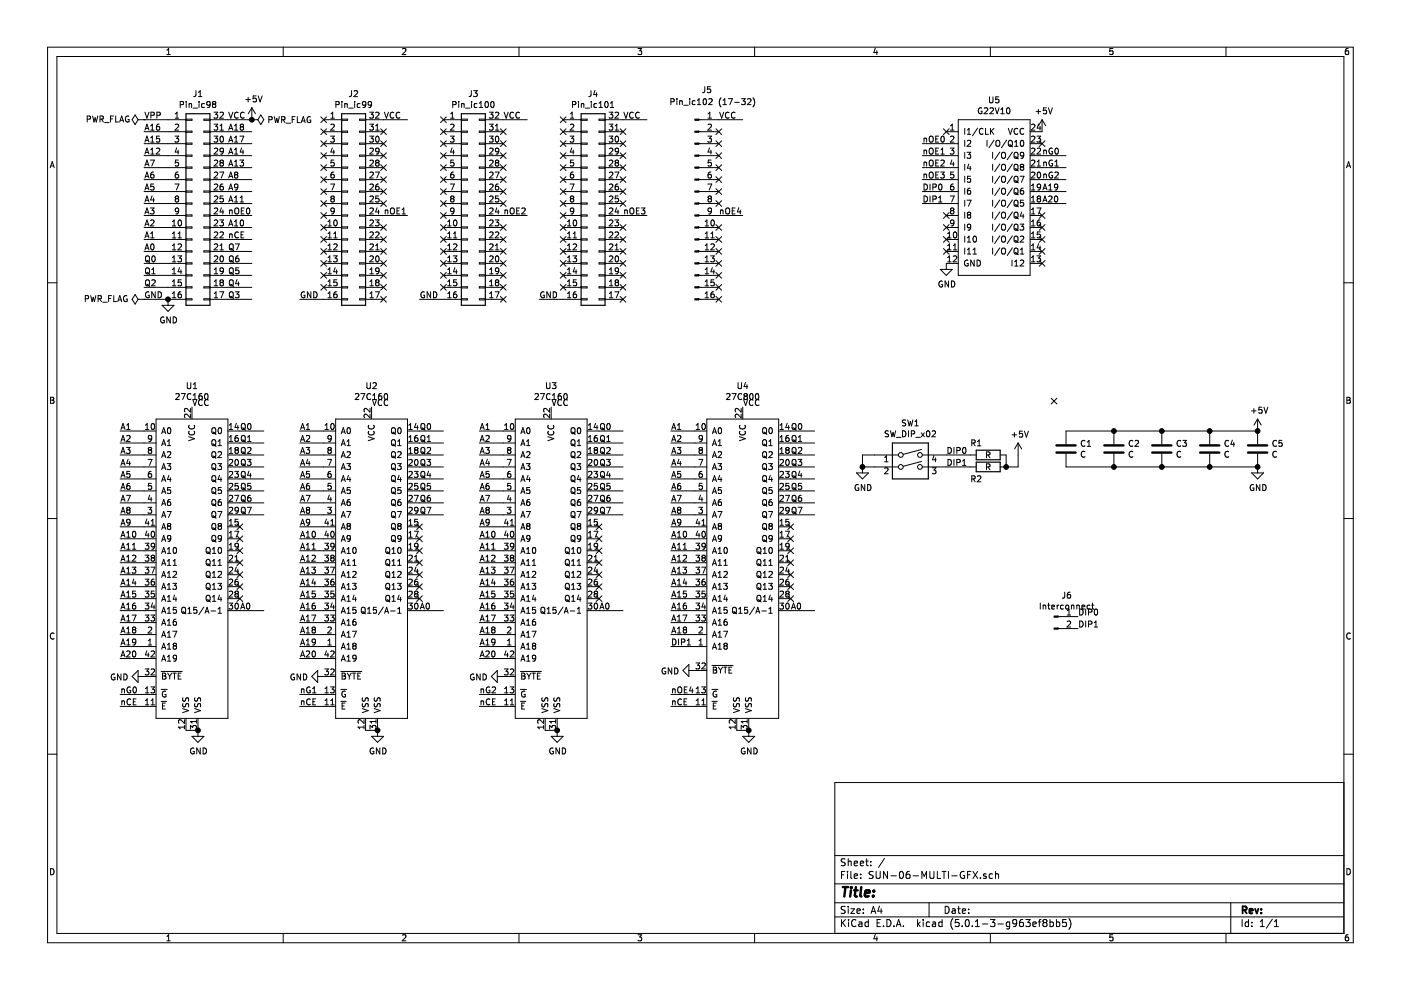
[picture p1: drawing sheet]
<svg xmlns="http://www.w3.org/2000/svg" width="297mm" height="210mm" viewBox="0 0 297 210" stroke-linecap="round" stroke-linejoin="round" font-family="sans-serif">
<g fill="none" stroke="#000" stroke-width=".21">
<path d="M10.1 10h276.8v189.9h-276.8zM12.1 12h272.8v185.9h-272.8zM35.4 11.6h.7M35.4 10.6l.4-.3v1.3M41.5 19.2v.9l-.1 .3-.3 .1M42.1 19.6l.4-.4v1.3M60 10v2M74.5 19.2v.9l-.1 .3-.3 .1M75.1 19.3l.5-.1 .2 .4-.8 .9h.8M85.3 10.4l.5-.1 .3 .3-.8 1h.8M99.9 19.2v.9l-.2 .3-.3 .1M100.4 19.2h.8l-.4 .5 .3 .1 .1 .5-.3 .2-.5-.1"/>
<path d="M110 10v2M125.3 19.2v.9l-.2 .3-.3 .1M126.1 19.2l-.3 .9h.8M126.5 19.6v.9M135.3 10.3h.8l-.5 .5 .4 .1v.5l-.2 .2-.5-.2M149.4 18.4v.9l-.1 .3h-.4M150.6 18.4h-.6v.6l.4-.1 .3 .2v.3l-.3 .2-.4-.1M160 10v2M185.6 10.2l-.3 .9h.8M185.9 10.7v.9M210 10v2M235.9 10.3h-.6v.6l.6-.1v.6l-.1 .2-.5-.2"/>
<path d="M259.9 10v2M285.9 10.3h-.4l-.2 .3-.1 .7 .3 .3 .4-.2v-.6h-.4l-.3 .2M10.6 35.6l.5-1.3 .4 1.3M10.7 35.2h.7M18.5 25.3l.6-.1v-.5l-.6-.1v1.3M19.6 24.6l.3 1.3 .3-.9 .2 .9 .3-1.3M21.2 25.3l.6-.1 .1-.5-.7-.1v1.3M21.5 25.3l.4 .6M22.2 26h.9M23.4 25.2h.5M24 24.6h-.6v1.3M24.5 24.6v1.3h.6"/>
<path d="M25.4 25.9l.4-1.3 .4 1.3M25.5 25.5h.6M27.3 24.7a.59 .59 0 0 0-.7 .5 .59 .59 0 0 0 .7 .6l.1-.5h-.3M28.6 24.4l.7 1-.7 1-.6-1zM29.3 25.4h10.1M30.5 25.4h.1M30.5 27.9h8.9M30.5 38.1h8.9M30.5 35.5h8.9M30.5 33h8.9M30.5 30.5h8.9M30.7 23.8l.5 1.3 .4-1.3"/>
<path d="M30.7 27.6l.5-1.3 .4 1.3M30.7 30.1l.5-1.2 .4 1.2M30.7 32.7l.5-1.3 .4 1.3M30.7 35.2l.5-1.3 .4 1.3M30.7 37.7l.5-1.2 .4 1.2M30.9 27.2h.6M30.9 29.8h.6M30.9 32.3h.6M30.9 34.9h.6M30.9 37.4h.6M30.9 39.9h.6M31.9 33.9h.8l-.5 1.3"/>
<path d="M31.9 27.6h.8M31.9 32.7h.8M31.9 30.1h.8M31.9 26.7l.4-.4v1.3M31.9 29.2l.4-.3v1.2M31.9 31.8l.4-.4v1.3M32 24.4h.6l.1-.2v-.3l-.7-.1v1.3M32.6 36.5l-.4 .1-.3 .4 .1 .6 .6 .1v-.7h-.4l-.3 .2M32.6 39h-.6l-.1 .6 .2-.1 .5 .1v.6l-.2 .1-.5-.1M33.2 31.5l.4-.1 .3 .4-.8 .9h.8M33.3 24.4h.6l.1-.2-.1-.3-.6-.1v1.3M33.7 26.3h-.2l-.3 .3v.8l.2 .2 .4-.1 .1-.4-.3-.3h-.2l-.2 .3"/>
<path d="M33.8 28.9h-.6v.6l.1-.2 .5 .2v.5l-.2 .1-.4-.1M37.1 28.9h.8l-.4 .4 .3 .2 .1 .4-.3 .2-.5-.1M37.1 39h.8l-.5 1.3M37.1 25.1h.8M37.1 24.1l.4-.3v1.3M37.1 26.5l.5-.2 .3 .4-.8 .9h.8M37.5 31.4l-.4 .8h.8M37.8 31.8v.9M37.8 36.5h-.3a.79 .79 0 0 0-.1 1.2h.4l.1-.5-.3-.2h-.2l-.3 .2M37.8 33.9h-.6l-.1 .6 .5-.1 .3 .3v.3l-.3 .2-.5-.1M38.2 22.2l.6-.1 .1-.4-.7-.2v1.3M39.4 25.3h1.3v.2h-1.3z"/>
<path d="M39.4 27.8h1.3v.3h-1.3zM39.4 30.3h1.3v.3h-1.3zM39.4 32.9h1.3v.2h-1.3zM39.4 35.4h1.3v.3h-1.3zM39.4 38h1.3v.2h-1.3zM39.5 21.5v.2M39.5 22v.8M40.1 22v.8M40.1 22.1l.5-.1v.8M40.9 22.9h1M42.1 20.5h.7M42.2 21.5v.2"/>
<path d="M42.2 22v.8M43.2 38h1.3v.2h-1.3zM43.2 35.4h1.3v.3h-1.3zM43.2 32.9h1.3v.2h-1.3zM43.2 30.3h1.3v.3h-1.3zM43.2 27.8h1.3v.3h-1.3zM43.2 25.3h1.3v.2h-1.3zM43.3 22h-.3l-.3 .2 .2 .5h.4M44.5 25.4h10.2M44.5 27.9h8.9M44.5 38.1h8.9M44.5 35.5h8.9"/>
<path d="M44.5 33h8.9M44.5 30.5h8.9M44.6 22.1l-.3 .2h-.3l-.2-.2 .1-.4 .4-.2 .3 .3-.1 .7-.2 .2-.3 .1M45.3 22.1l-.3-.3 .3-.3 .4 .2v.3l-.2 .1M45.3 22.1l-.3 .2v.3l.3 .2 .4-.1 .1-.1-.1-.4-.2-.1M45.3 22.1h.2M45.4 23.8h.8l-.5 .5 .4 .1v.5l-.2 .2-.5-.2M45.4 26.3h.8l-.5 .5 .4 .1v.6l-.2 .1-.5-.1M45.4 28.9h.8l-.5 .4 .4 .2v.5l-.2 .1-.5-.1M45.4 31.5l.5-.1 .3 .4-.8 .9h.8M45.4 34.1l.5-.2 .3 .4-.8 .9h.8M45.4 36.6l.5-.1 .3 .3-.8 .9h.8"/>
<path d="M45.4 39.1l.5-.1 .3 .4-.8 .9h.8M46.6 36.5h.8l-.5 1.2M46.6 23.9l.5-.1 .3 .3-.8 1h.8M46.6 27.6h.8M46.6 26.7l.4-.4v1.3M46.8 29l.1-.1a.67 .67 0 0 1 .5 .6 .67 .67 0 0 1-.5 .6l-.3-.4zM46.9 34.5l-.3-.3 .3-.3h.2l.3 .3-.3 .3M46.9 34.5l-.3 .2 .1 .4 .2 .1h.4l.1-.2v-.3l-.3-.2M46.9 34.5h.2M47.3 39l-.5 .1-.2 .5 .1 .6h.6l.1-.1-.1-.5-.4-.1-.3 .3M47.4 32l-.3 .2-.3-.1-.1-.6 .4-.1 .3 .3-.1 .7-.2 .2-.3 .1M48.5 23.8l.4 1.3 .5-1.3"/>
<path d="M48.5 27.6l.4-1.3 .5 1.3M48.5 30.1l.4-1.2 .5 1.2M48.5 32.7l.4-1.3 .5 1.3M48.5 35.2l.4-1.3 .5 1.3M48.5 37.7l.4-1.2 .5 1.2M48.6 27.2h.6M48.6 29.8h.6M48.6 32.3h.6M48.6 34.9h.6M48.6 37.4h.6M48.6 39.9h.6M49.7 27.6h.7"/>
<path d="M49.7 35.2h.7M49.7 32.7h.7M49.7 30.1h.7M49.7 26.7l.4-.4v1.3M49.7 29.2l.4-.3v1.2M49.7 31.8l.4-.4v1.3M49.7 34.3l.4-.4v1.3M49.9 37l-.2-.2 .2-.3 .5 .1v.3l-.2 .1M49.9 37l-.2 .3v.2l.2 .2h.4l.1-.2v-.4l-.2-.1M49.9 37h.3M50.4 39.6l-.2 .2h-.4v-.7l.4-.1 .2 .3v.7l-.2 .2-.4 .1M50.5 23.9a.58 .58 0 0 0-.8 .5 .58 .58 0 0 0 .7 .6l.1-.1"/>
<path d="M50.9 33.9h.7l-.4 .5 .4 .1v.6l-.2 .1-.5-.1M50.9 28.9h.8l-.5 1.2M51.2 26.9l-.3-.3 .3-.3 .4 .2v.3l-.2 .1M51.2 26.9l-.3 .2v.3l.3 .2h.2l.2-.2v-.4l-.2-.1M51.2 26.9h.2M51.2 31.4l-.3 .8h.8M51.5 31.8v.9M51.8 23.9a.58 .58 0 0 0-.8 .5 .58 .58 0 0 0 .7 .6l.1-.1M52.1 21.1h1M52.6 20.6v1M53.4 25.4h.1M53.4 22.8l-.8 1.3"/>
<path d="M53.4 22.8v2.6M53.4 22.8l.8 1.3M54.3 20.3h-.6l-.1 .6 .2-.1 .5 .1v.6l-.2 .1-.5-.1M54.7 20.3l.4 1.3 .5-1.3M55.3 24.4l.6 1-.6 1-.6-1zM57 25.4l.6-.1 .1-.4-.7-.2v1.3M58.1 24.7l.3 1.3 .3-.9 .2 .9 .3-1.3M59.7 25.4l.6-.1 .1-.4-.7-.2v1.3M60 25.4l.4 .6M60.7 26.1h.9M61.9 25.3h.5M62.6 24.7h-.7v1.3"/>
<path d="M63 24.7v1.3h.7M63.9 26l.4-1.3 .4 1.3M64 25.6h.6M65.8 24.8a.59 .59 0 0 0-.7 .6 .59 .59 0 0 0 .7 .5l.1-.4h-.3M68 34.9l1.2 1.2M68 24.8l1.2 1.2M68 27.3l1.2 1.2M68 29.9l1.2 1.2M68 32.4l1.2 1.2M68 37.5l1.2 1.2M68.6 25.4h3.8M68.6 27.9h3.8"/>
<path d="M68.6 38.1h3.8M68.6 35.5h3.8M68.6 33h3.8M68.6 30.5h3.8M69.2 24.8l-1.2 1.2M69.2 27.3l-1.2 1.2M69.2 29.9l-1.2 1.2M69.2 32.4l-1.2 1.2M69.2 34.9l-1.2 1.2M69.2 37.5l-1.2 1.2M70.1 39h.8l-.5 1.3M70.1 28.9h.8l-.4 .4 .3 .2 .1 .4-.3 .2-.5-.1"/>
<path d="M70.1 25.1h.8M70.1 26.5l.5-.2 .3 .4-.8 .9h.8M70.1 24.1l.4-.3v1.3M70.5 31.4l-.4 .8h.8M70.8 36.5h-.3a.79 .79 0 0 0-.1 1.2h.4l.1-.5-.3-.2h-.2l-.3 .2M70.8 31.8v.9M70.8 33.9h-.6l-.1 .6 .5-.1 .3 .3v.3l-.3 .2-.5-.1M71.2 22.2l.6-.1 .1-.4-.7-.2v1.3M72.4 38h1.3v.2h-1.3zM72.4 35.4h1.3v.3h-1.3zM72.4 32.9h1.3v.2h-1.3zM72.4 30.3h1.3v.3h-1.3z"/>
<path d="M72.4 27.8h1.3v.3h-1.3zM72.4 25.3h1.3v.2h-1.3zM72.5 21.5v.2M72.5 22v.8M73.1 22.1l.5-.1v.8M73.1 22v.8M73.9 22.9h1M75.2 21.5v.2M75.2 22v.8M76.2 38h1.3v.2h-1.3zM76.2 35.4h1.3v.3h-1.3zM76.2 32.9h1.3v.2h-1.3z"/>
<path d="M76.2 30.3h1.3v.3h-1.3zM76.2 27.8h1.3v.3h-1.3zM76.2 25.3h1.3v.2h-1.3zM76.3 22h-.3l-.3 .2 .2 .5h.4M77.5 25.4h8.9M77.5 27.9h3.8M77.5 38.1h3.8M77.5 35.5h3.8M77.5 33h3.8M77.5 30.5h3.8M77.6 22.1l-.3 .2h-.3l-.2-.2 .1-.4 .4-.2 .3 .3-.1 .7-.2 .2-.3 .1M78.4 23.8h.8l-.5 .5 .4 .1v.5l-.2 .2-.5-.2"/>
<path d="M78.4 26.3h.8l-.5 .5 .4 .1v.6l-.2 .1-.5-.1M78.4 28.9h.8l-.5 .4 .4 .2v.5l-.2 .1-.5-.1M78.4 39.1l.5-.1 .3 .4-.8 .9h.8M78.4 36.6l.5-.1 .3 .3-.8 .9h.8M78.4 34.1l.5-.2 .3 .4-.8 .9h.8M78.4 31.5l.5-.1 .3 .4-.8 .9h.8M78.8 22.1l-.3 .2h-.3l-.1-.6 .4-.2 .3 .3-.1 .7-.2 .2-.3 .1M79.6 36.5h.8l-.5 1.2M79.6 23.9l.5-.1 .3 .3-.8 1h.8M79.6 27.6h.8M79.6 26.7l.4-.4v1.3M79.8 29l.1-.1a.67 .67 0 0 1 .5 .6 .67 .67 0 0 1-.5 .6l-.3-.4z"/>
<path d="M79.9 34.5l-.3-.3 .3-.3h.2l.3 .3-.3 .3M79.9 34.5l-.3 .2 .1 .4 .2 .1h.4l.1-.2v-.3l-.3-.2M79.9 34.5h.2M80.3 39l-.5 .1-.2 .5 .1 .6h.6l.1-.1-.1-.5-.4-.1-.3 .3M80.4 32l-.3 .2-.3-.1-.1-.6 .4-.1 .3 .3-.1 .7-.2 .2-.3 .1M80.7 29.9l1.2 1.2M80.7 37.5l1.2 1.2M80.7 27.3l1.2 1.2M80.7 32.4l1.2 1.2M80.7 34.9l1.2 1.2M81.5 23.8l.4 1.3 .5-1.3M81.9 27.3l-1.2 1.2"/>
<path d="M81.9 29.9l-1.2 1.2M81.9 32.4l-1.2 1.2M81.9 34.9l-1.2 1.2M81.9 37.5l-1.2 1.2M83.5 23.9a.58 .58 0 0 0-.8 .5 .58 .58 0 0 0 .7 .6l.1-.1M84.8 23.9a.58 .58 0 0 0-.8 .5 .58 .58 0 0 0 .7 .6l.1-.1M93.4 37.5l1.2 1.2M93.4 29.9l1.2 1.2M93.4 27.3l1.2 1.2M93.4 24.8l1.2 1.2M93.4 32.4l1.2 1.2M93.4 34.9l1.2 1.2"/>
<path d="M94 25.4h3.8M94 27.9h3.8M94 38.1h3.8M94 35.5h3.8M94 33h3.8M94 30.5h3.8M94.6 24.8l-1.2 1.2M94.6 27.3l-1.2 1.2M94.6 29.9l-1.2 1.2M94.6 34.9l-1.2 1.2M94.6 37.5l-1.2 1.2M94.6 32.4l-1.2 1.2"/>
<path d="M95.5 39h.8l-.5 1.3M95.5 28.9h.8l-.5 .4 .4 .2 .1 .4-.3 .2-.5-.1M95.5 25.1h.8M95.5 26.5l.5-.2 .3 .4-.8 .9h.8M95.5 24.1l.4-.3v1.3M95.8 31.4l-.3 .8h.8M96 22.2l.6-.1 .1-.1v-.3l-.7-.2v1.3M96.1 36.5h-.2a.79 .79 0 0 0-.1 1.2h.3l.2-.5-.3-.2h-.2l-.3 .2M96.1 31.8v.9M96.2 33.9h-.6l-.1 .6 .5-.1 .3 .3v.3l-.3 .2-.5-.1M97.3 21.5v.2M97.3 22v.8"/>
<path d="M97.8 38h1.3v.2h-1.3zM97.8 35.4h1.3v.3h-1.3zM97.8 32.9h1.3v.2h-1.3zM97.8 30.3h1.3v.3h-1.3zM97.8 27.8h1.3v.3h-1.3zM97.8 25.3h1.3v.2h-1.3zM97.9 22.1l.5-.1v.8M97.9 22v.8M98.7 22.9h1M100 21.5v.2M100 22v.8M101.1 22h-.3l-.3 .2 .1 .5h.5"/>
<path d="M101.6 38h1.3v.2h-1.3zM101.6 35.4h1.3v.3h-1.3zM101.6 32.9h1.3v.2h-1.3zM101.6 30.3h1.3v.3h-1.3zM101.6 27.8h1.3v.3h-1.3zM101.6 25.3h1.3v.2h-1.3zM101.6 22.8h.7M101.6 21.9l.4-.4v1.3M102.9 25.4h8.9M102.9 27.9h3.8M102.9 38.1h3.8M102.9 35.5h3.8"/>
<path d="M102.9 33h3.8M102.9 30.5h3.8M102.9 21.7l.2-.2a.67 .67 0 0 1 .5 .7 .67 .67 0 0 1-.5 .6l-.3-.5zM103.8 23.8h.7l-.4 .5 .4 .1v.5l-.2 .2-.5-.2M103.8 26.3h.7l-.4 .5 .4 .1v.6l-.2 .1-.5-.1M103.8 28.9h.7l-.4 .4 .4 .2v.5l-.2 .1-.5-.1M103.8 39.1l.5-.1 .2 .4-.7 .9h.7M103.8 36.6l.5-.1 .2 .3-.7 .9h.7M103.8 34.1l.5-.2 .2 .4-.7 .9h.7M103.8 31.5l.5-.1 .2 .4-.7 .9h.7M104.2 21.7l.1-.2a.69 .69 0 0 1 .5 .7 .69 .69 0 0 1-.5 .6l-.3-.5zM105 36.5h.8l-.5 1.2"/>
<path d="M105 23.9l.5-.1 .3 .3-.8 1h.8M105 27.6h.8M105 26.7l.4-.4v1.3M105.2 28.9h.1a.67 .67 0 0 1 .5 .6 .67 .67 0 0 1-.5 .6 .83 .83 0 0 1-.1-1.2zM105.3 34.5l-.3-.3 .3-.3h.2l.3 .3-.3 .3M105.3 34.5l-.3 .2 .1 .4 .2 .1h.3l.2-.2v-.3l-.3-.2M105.3 34.5h.2M105.6 39l-.4 .1-.2 .5 .1 .6h.5l.2-.1-.2-.5-.3-.1-.3 .3M105.8 32l-.3 .2-.3-.1-.1-.6 .4-.1 .3 .3-.1 .7-.2 .2-.3 .1M106.1 37.5l1.2 1.2M106.1 27.3l1.2 1.2M106.1 29.9l1.2 1.2"/>
<path d="M106.1 32.4l1.2 1.2M106.1 34.9l1.2 1.2M106.9 23.8l.4 1.3 .4-1.3M107.3 27.3l-1.2 1.2M107.3 29.9l-1.2 1.2M107.3 32.4l-1.2 1.2M107.3 34.9l-1.2 1.2M107.3 37.5l-1.2 1.2M108.9 23.9a.58 .58 0 0 0-.8 .5 .58 .58 0 0 0 .7 .6l.1-.1M110.2 23.9a.58 .58 0 0 0-.8 .5 .58 .58 0 0 0 .7 .6l.1-.1M118.8 37.5l1.2 1.2M118.8 24.8l1.2 1.2"/>
<path d="M118.8 27.3l1.2 1.2M118.8 29.9l1.2 1.2M118.8 32.4l1.2 1.2M118.8 34.9l1.2 1.2M119.4 25.4h3.8M119.4 27.9h3.8M119.4 38.1h3.8M119.4 35.5h3.8M119.4 33h3.8M119.4 30.5h3.8M120 24.8l-1.2 1.2M120 29.9l-1.2 1.2"/>
<path d="M120 32.4l-1.2 1.2M120 34.9l-1.2 1.2M120 27.3l-1.2 1.2M120 37.5l-1.2 1.2M120.9 39h.8l-.5 1.3M120.9 28.9h.8l-.5 .4 .4 .2 .1 .4-.3 .2-.5-.1M120.9 25.1h.8M120.9 26.5l.5-.2 .3 .4-.8 .9h.8M120.9 24.1l.4-.3v1.3M121.2 31.4l-.3 .8h.8M121.4 22.2l.6-.1 .1-.1-.1-.3-.6-.2v1.3M121.5 36.5h-.2a.79 .79 0 0 0-.1 1.2h.3l.2-.5-.3-.2h-.2l-.3 .2"/>
<path d="M121.5 31.8v.9M121.6 33.9h-.6l-.1 .6 .5-.1 .3 .3v.3l-.3 .2-.5-.1M122.6 21.5v.2M122.6 22v.8M123.2 38h1.3v.2h-1.3zM123.2 35.4h1.3v.3h-1.3zM123.2 32.9h1.3v.2h-1.3zM123.2 30.3h1.3v.3h-1.3zM123.2 27.8h1.3v.3h-1.3zM123.2 25.3h1.3v.2h-1.3zM123.3 22.1l.4-.1 .1 .8M123.3 22v.8"/>
<path d="M124.1 22.9h1M125.4 21.5v.2M125.4 22v.8M126.5 22h-.4l-.2 .2 .1 .5h.5M127 38h1.3v.2h-1.3zM127 35.4h1.3v.3h-1.3zM127 32.9h1.3v.2h-1.3zM127 30.3h1.3v.3h-1.3zM127 27.8h1.3v.3h-1.3zM127 25.3h1.3v.2h-1.3zM127 22.8h.7M127 21.9l.4-.4v1.3"/>
<path d="M128.3 25.4h8.9M128.3 27.9h3.8M128.3 38.1h3.8M128.3 35.5h3.8M128.3 33h3.8M128.3 30.5h3.8M128.3 21.7l.2-.2a.67 .67 0 0 1 .5 .7 .67 .67 0 0 1-.5 .6l-.3-.5zM129.1 23.8h.8l-.4 .5 .4 .1v.5l-.2 .2-.6-.2M129.1 26.3h.8l-.4 .5 .4 .1v.6l-.2 .1-.6-.1M129.1 28.9h.8l-.4 .4 .4 .2v.5l-.2 .1-.6-.1M129.2 39.1l.5-.1 .2 .4-.8 .9h.8M129.2 36.6l.5-.1 .2 .3-.8 .9h.8"/>
<path d="M129.2 34.1l.5-.2 .2 .4-.8 .9h.8M129.2 31.5l.5-.1 .2 .4-.8 .9h.8M129.4 22.8h.7M129.4 21.9l.4-.4v1.3M130.4 36.5h.8l-.5 1.2M130.4 23.9l.5-.1 .3 .3-.8 1h.8M130.4 27.6h.8M130.4 26.7l.4-.4v1.3M130.5 29l.2-.1a.67 .67 0 0 1 .5 .6 .67 .67 0 0 1-.5 .6l-.3-.4zM130.7 34.5l-.3-.3 .3-.3h.2l.3 .3-.3 .3M130.7 34.5l-.3 .2 .1 .4 .2 .1h.3l.2-.2v-.3l-.3-.2M130.7 34.5h.2"/>
<path d="M131 39l-.4 .1-.2 .5 .1 .6h.5l.2-.1-.2-.5-.3-.1-.3 .3M131.2 32l-.3 .2-.4-.1v-.6l.4-.1 .3 .3-.1 .7-.2 .2-.4 .1M131.5 37.5l1.2 1.2M131.5 27.3l1.2 1.2M131.5 29.9l1.2 1.2M131.5 32.4l1.2 1.2M131.5 34.9l1.2 1.2M132.3 23.8l.4 1.3 .4-1.3M132.7 27.3l-1.2 1.2M132.7 29.9l-1.2 1.2M132.7 32.4l-1.2 1.2M132.7 37.5l-1.2 1.2"/>
<path d="M132.7 34.9l-1.2 1.2M134.3 23.9a.58 .58 0 0 0-.8 .5 .58 .58 0 0 0 .7 .6l.1-.1M135.5 23.9a.58 .58 0 0 0-.8 .5 .58 .58 0 0 0 .8 .6v-.1M142.2 21.6l.7-.1v-.5l-.7-.1v1.3M143.5 20.9v.1M143.5 21.3v.9M144.1 21.5l.5-.1 .1 .8M144.1 21.3v.9M145 22.3h.9M146.2 20.9v.1M146.2 21.3v.9M147.4 21.4l-.4-.1-.2 .3 .1 .5h.5"/>
<path d="M147.9 22.2h.7M147.9 21.3l.3-.4v1.3M148.2 25.4h9.3M148.2 27.9h4.2M148.2 38.1h4.2M148.2 35.5h4.2M148.2 33h4.2M148.2 30.5h4.2M149.2 21l.2-.1a.67 .67 0 0 1 .4 .7 .67 .67 0 0 1-.4 .6l-.3-.5zM150.1 39h.8l-.5 1.3M150.1 28.9h.8l-.5 .4 .4 .2 .1 .4-.3 .2-.5-.1M150.1 25.1h.8"/>
<path d="M150.1 26.5l.5-.2 .3 .4-.8 .9h.8M150.1 24.1l.4-.3v1.3M150.3 21l.4-.1 .3 .4-.8 .9h.8M150.4 31.4l-.3 .8h.8M150.7 36.5h-.2a.79 .79 0 0 0-.1 1.2h.3l.2-.5-.3-.2h-.2l-.3 .2M150.7 31.8v.9M150.8 33.9h-.6l-.1 .6 .5-.1 .3 .3v.3l-.3 .2-.5-.1M151.8 27.3l1.2 1.2M151.8 29.9l1.2 1.2M151.8 32.4l1.2 1.2M151.8 34.9l1.2 1.2M151.8 37.5l1.2 1.2"/>
<path d="M152.6 23.8l.4 1.3 .4-1.3M152.9 20.7a1.4 1.4 0 0 0 0 2M153 27.3l-1.2 1.2M153 29.9l-1.2 1.2M153 32.4l-1.2 1.2M153 34.9l-1.2 1.2M153 37.5l-1.2 1.2M153.3 22.2h.7M153.3 21.3l.4-.4v1.3M154.4 20.9h.9l-.6 1.3M154.6 23.9a.58 .58 0 0 0-.8 .5 .58 .58 0 0 0 .7 .6l.1-.1M155.8 21.7h.9"/>
<path d="M155.9 23.9a.58 .58 0 0 0-.8 .5 .58 .58 0 0 0 .7 .6l.1-.1M157.2 20.9h.8l-.4 .5 .4 .1v.6l-.2 .1-.6-.1M158.5 21l.5-.1 .2 .4-.8 .9h.8M159.6 20.7a1.4 1.4 0 0 1 0 2M195.6 38.1h7.6M195.6 35.5h7.6M195.6 33h7.6M195.6 30.5h7.6M195.9 39a.64 .64 0 0 1 .8 .7 .64 .64 0 0 1-.8 .6zM195.9 32l.5-.1 .1 .8M195.9 37h.5l.1 .7M195.9 29.3v.8"/>
<path d="M195.9 31.8v.9M195.9 34.4v.8M195.9 36.9v.8M195.9 29.4l.5-.1 .1 .8M195.9 34.5l.5-.1 .1 .8M197.1 36.7l.2-.2 .4 .1a.78 .78 0 0 1-.1 1.1l-.5-.1zM197.1 34.1l.2-.2 .4 .1a.78 .78 0 0 1-.1 1.2l-.5-.2zM197.1 31.6l.2-.2 .4 .1a.78 .78 0 0 1-.1 1.2l-.5-.2zM197.1 29l.2-.1h.4a.78 .78 0 0 1-.1 1.2l-.5-.1zM197.2 39v1.3M197.8 39.7l.6-.1 .1-.2-.1-.3-.6-.1v1.3M198.4 29.5h.4"/>
<path d="M198.4 32h.4M198.4 34.5h.4M198.4 37.1h.4M199 36.5h-.6v1.2h.6M199 33.9h-.6v1.3h.6M199 31.4h-.6v1.3h.6M199 28.9h-.6v1.2h.6M199.1 39.1l.2-.1a.69 .69 0 0 1 .4 .7 .69 .69 0 0 1-.4 .6l-.3-.5zM199.4 36.5h.8l-.4 .5 .3 .1v.5l-.1 .1-.6-.1M199.5 34.1l.5-.2 .2 .4-.8 .9h.8M199.5 32.7h.7M199.5 31.8l.3-.4v1.3"/>
<path d="M199.6 29l.2-.1a.69 .69 0 0 1 .4 .6 .69 .69 0 0 1-.4 .6l-.3-.4zM200 27.3l1.2 1.2M200.6 27.9h2.6M201.2 27.3l-1.2 1.2M201.5 31.4h.8l-.5 .5 .4 .1 .1 .4-.3 .3-.5-.2M201.5 27.6h.8M201.5 29l.5-.1 .3 .3-.8 .9h.8M201.5 26.7l.4-.4v1.3M201.8 33.9l-.3 .9h.8M202.1 39h-.2a.79 .79 0 0 0-.1 1.3l.3-.1 .2-.4-.3-.3h-.2l-.3 .3M202.1 34.4v.8M202.2 36.5h-.6l-.1 .6 .5-.1 .3 .2v.3l-.3 .2-.5-.1"/>
<path d="M203.2 25.4h15.2v33h-15.2zM204.5 27.2v1.3M204.5 29.8v1.2M204.5 32.3v1.3M204.5 34.8v1.3M204.5 37.4v1.2M204.5 39.9v1.3M205 32.3h.8l-.4 .5 .4 .1-.1 .6-.7-.1M205.1 29.9l.5-.1 .2 .3-.8 .9h.8M205.1 28.5h.7M205.1 27.6l.4-.4v1.3M205.4 34.8l-.3 .9h.8"/>
<path d="M205.7 39.9l-.4 .1-.2 .5 .1 .5 .5 .1v-.6l-.4-.1-.2 .2M205.7 35.3v.8M205.8 37.4h-.6l-.1 .6 .2-.1h.4l.1 .6-.2 .1-.5-.1M207.3 27.2l-1.1 1.6M208.1 22.9a.57 .57 0 0 0-.7 .6 .57 .57 0 0 0 .8 .5v-.4h-.2M208.4 27.3a.58 .58 0 0 0-.8 .5 .58 .58 0 0 0 .7 .6h.1M208.7 23l.5-.2 .2 .4-.8 .9h.8M209 27.2v1.3h.6M209.3 29.8v1.2M209.8 20.5v1.1l.2 .2h.4l.1-.2v-1.1M209.9 23l.5-.2 .2 .4-.8 .9h.8M210 27.2v1.3"/>
<path d="M210.2 27.8l.5 .7M210.5 32.3v1.3M210.5 34.8v1.3M210.5 37.4v1.2M210.5 39.9v1.3M210.7 27.2l-.7 .7M210.8 29.7l-1.1 1.6M211 22.8l.4 1.3 .4-1.3M211.2 29.9l.2-.1a.44 .44 0 0 1 .6 .4l-.1 .6-.5 .2-.2-.2zM211.8 20.5h-.7v.6l.2-.1 .5 .1v.6l-.3 .1-.4-.1M212 39.9l-1.1 1.6M212 37.3l-1.1 1.6"/>
<path d="M212 34.8l-1.1 1.6M212 32.2l-1.1 1.7M212.2 23.2l.4-.4v1.3M212.2 24.1h.7M212.4 35l.2-.2 .4 .1a.78 .78 0 0 1-.1 1.2l-.5-.2zM212.5 37.4h.5a.78 .78 0 0 1-.1 1.2l-.5-.1-.1-.7zM212.5 32.4h.5a.78 .78 0 0 1-.1 1.2l-.5-.2-.1-.7zM213.4 29.7l-1.1 1.6M213.5 23l.2-.2a.67 .67 0 0 1 .5 .7 .67 .67 0 0 1-.5 .6l-.3-.5zM213.8 27.2l.4 1.3 .4-1.3M213.9 29.9l.2-.1a.45 .45 0 0 1 .5 .4l-.1 .8h-.5a.92 .92 0 0 1-.1-1.1zM214 30.7l.5 .3"/>
<path d="M214.5 31l.2 .1M214.6 39.9l-1 1.6M214.6 37.3l-1 1.6M214.6 34.8l-1 1.6M214.6 32.2l-1 1.7M215.1 37.5l.2-.1a.44 .44 0 0 1 .5 .4v.7l-.5 .1-.2-.1zM215.1 35l.2-.2a.44 .44 0 0 1 .5 .5v.6l-.5 .2-.2-.2zM215.1 32.5l.2-.2a.44 .44 0 0 1 .5 .4v.7l-.5 .2-.2-.2zM215.1 30.1l.4-.3v1.2M215.1 31h.7M215.3 38.3l.6 .5M215.3 35.8l.6 .4"/>
<path d="M215.3 33.3l.6 .4M215.8 27.3a.56 .56 0 0 0-.8 .5 .56 .56 0 0 0 .8 .6M216.3 37.4h.8l-.5 1.2M216.4 29.9l.2-.1a.67 .67 0 0 1 .5 .6 .67 .67 0 0 1-.5 .6l-.3-.5zM216.6 35.4h.2M216.6 35.4l-.3 .2v.3l.3 .2 .3-.1 .2-.1-.1-.4-.2-.1M216.6 35.4l-.3-.3 .3-.3 .4 .2v.3l-.2 .1M216.9 39.9h-.2a.79 .79 0 0 0-.1 1.3l.4-.2v-.5l-.4-.1-.3 .2M217.1 32.8l-.3 .3-.4-.1-.1-.2 .1-.4 .4-.1 .3 .2-.1 .8-.2 .2-.4 .1M217.1 27.3a.56 .56 0 0 0-.8 .5 .56 .56 0 0 0 .8 .6M218.4 38.1h7.6M218.4 35.5h7.6"/>
<path d="M218.4 33h7.6M218.4 30.5h2.5M218.7 26.5l.5-.2 .2 .4-.8 .9h.8M218.7 36.6l.5-.1 .2 .3-.8 .9h.8M218.7 34.1l.5-.2 .2 .4-.8 .9h.8M218.7 31.5l.5-.1 .2 .4-.8 .9h.8M218.7 29l.5-.1 .2 .3-.8 .9h.8M218.7 39.4l.4-.4v1.3M219.7 23.7h.9M219.8 28.9h.8l-.4 .4 .4 .2v.4l-.2 .2-.6-.1M219.9 35.2h.7M219.9 31.5l.5-.1 .2 .4-.8 .9h.8"/>
<path d="M219.9 34.3l.4-.4v1.3M220 36.6l.2-.1a.67 .67 0 0 1 .5 .6 .67 .67 0 0 1-.5 .6l-.3-.4zM220.2 23.2v.9M220.2 26.3l-.3 .9h.8M220.3 29.9l1.2 1.2M220.5 26.8v.8M220.6 39.6l-.2 .2h-.4l-.1-.7 .5-.1 .2 .3v.7l-.2 .2-.4 .1M220.9 25.4v2.5h-2.5M220.9 25.4l-.7 1.3M220.9 25.4l.8 1.3M221.2 39.9h.7M221.3 32l.5-.1 .1 .8"/>
<path d="M221.3 34.5l.5-.1 .1 .8M221.3 37h.5l.1 .7M221.3 31.8v.9M221.3 34.4v.8M221.3 36.9v.8M221.5 29.9l-1.2 1.2M221.9 22.9h-.7v.6l.2-.1h.4l.1 .6-.2 .1-.5-.1M222.3 22.9l.4 1.2 .4-1.2M222.3 39.4l.4-.4v1.3M223.1 36.6a.57 .57 0 0 0-.7 .5 .57 .57 0 0 0 .8 .5v-.4h-.3M223.1 34a.57 .57 0 0 0-.7 .6 .57 .57 0 0 0 .8 .5v-.4h-.3M223.1 31.5a.57 .57 0 0 0-.7 .5 .57 .57 0 0 0 .8 .5v-.4h-.3"/>
<path d="M223.7 36.6l.4-.1 .3 .3-.8 .9h.8M223.7 35.2h.7M223.7 34.3l.3-.4v1.3M223.8 31.5l.2-.1a.67 .67 0 0 1 .4 .6 .67 .67 0 0 1-.4 .7l-.3-.5zM224.3 39.6l-.3 .2h-.3l-.1-.7 .4-.1 .3 .3-.1 .7-.2 .2-.3 .1M285.5 35.6l.4-1.3 .5 1.3M285.6 35.2h.6M10.1 60h2M30.5 48.2h8.9M30.5 50.8h8.9M30.5 53.3h8.9M30.5 55.8h8.9"/>
<path d="M30.5 58.4h8.9M30.5 45.7h8.9M30.5 43.2h8.9M30.5 40.6h8.9M30.7 40.3l.5-1.3 .4 1.3M30.7 42.8l.5-1.2 .4 1.2M30.7 45.4l.5-1.3 .4 1.3M30.7 47.9l.5-1.3 .4 1.3M30.7 50.4l.5-1.2 .4 1.2M30.7 53l.5-1.3 .4 1.3M30.9 42.5h.6M30.9 45h.6"/>
<path d="M30.9 47.5h.6M30.9 50.1h.6M30.9 52.6h.6M30.9 54.4l.3-.2a.44 .44 0 0 1 .5 .5l-.1 .6-.4 .2-.3-.2zM30.9 57l.3-.2a.44 .44 0 0 1 .5 .4l-.1 .7-.4 .2-.3-.2zM30.9 59.5l.3-.2a.44 .44 0 0 1 .5 .5l-.1 .6-.4 .2-.3-.2zM31.1 55.2l.7 .4M31.1 57.8l.7 .4M31.9 44.1h.8l-.5 .5 .4 .1v.5l-.2 .2-.5-.2M31.9 46.8l.5-.2 .3 .4-.8 .9h.8M31.9 50.4h.8M31.9 49.5l.4-.3v1.2"/>
<path d="M32.1 51.8l.1-.1a.69 .69 0 0 1 .5 .6 .69 .69 0 0 1-.5 .7l-.3-.5zM32.2 58.1h.7M32.2 59.5l.5-.2 .2 .4-.8 .9h.8M32.2 57.1l.4-.3v1.3M32.2 41.5l-.3 .9h.8M32.3 54.4l.2-.2a.67 .67 0 0 1 .4 .7 .67 .67 0 0 1-.4 .6l-.3-.5zM32.6 42v.8M36.5 47.9h.8M36.5 47l.4-.4v1.3M36.5 49.5l.4-.3v1.2M36.5 52.1l.4-.4v1.3M36.5 54.6l.4-.4v1.3"/>
<path d="M36.5 57.1l.4-.3v1.3M36.5 59.7l.4-.4v1.3M36.5 50.4h.8M36.5 53h.8M36.5 55.5h.8M36.5 58.1h.8M37.4 42.1l-.3-.2 .3-.3h.2l.3 .2-.3 .3M37.4 42.1l-.3 .2v.3l.3 .2h.4l.1-.2v-.3l-.3-.2M37.4 42.1h.2M37.7 54.2h.8l-.4 .5 .3 .2 .1 .4-.3 .2-.5-.1M37.8 51.8l.4-.1 .3 .4-.8 .9h.8M37.8 50.4h.7"/>
<path d="M37.8 49.5l.3-.3v1.2M37.9 46.8l.2-.2a.67 .67 0 0 1 .4 .7 .67 .67 0 0 1-.4 .6l-.3-.5zM37.9 44.7l-.3 .2-.3-.1-.2-.1 .1-.5 .4-.1 .3 .2-.2 .9-.4 .2M38.1 56.7l-.3 .9h.7M38.4 57.2v.9M38.4 59.3h-.6v.6l.4-.1 .3 .3v.3l-.3 .2-.4-.1M39.4 40.5h1.3v.2h-1.3zM39.4 43h1.3v.3h-1.3zM39.4 45.6h1.3v.2h-1.3zM39.4 48.1h1.3v.3h-1.3zM39.4 50.6h1.3v.3h-1.3zM39.4 53.2h1.3v.2h-1.3z"/>
<path d="M39.4 55.7h1.3v.3h-1.3zM39.4 58.3h1.3v.2h-1.3zM43.2 58.3h1.3v.2h-1.3zM43.2 55.7h1.3v.3h-1.3zM43.2 53.2h1.3v.2h-1.3zM43.2 50.6h1.3v.3h-1.3zM43.2 48.1h1.3v.3h-1.3zM43.2 45.6h1.3v.2h-1.3zM43.2 43h1.3v.3h-1.3zM43.2 40.5h1.3v.2h-1.3zM44.5 48.2h8.9M44.5 50.8h8.9"/>
<path d="M44.5 53.3h8.9M44.5 55.8h8.9M44.5 58.4h8.9M44.5 45.7h8.9M44.5 43.2h8.9M44.5 40.6h8.9M45.4 46.8l.5-.2 .3 .4-.8 .9h.8M45.4 49.3l.5-.1 .3 .3-.8 .9h.8M45.4 51.8l.5-.1 .3 .4-.8 .9h.8M45.4 54.4l.5-.2 .3 .4-.8 .9h.8M45.4 58.1h.8M45.4 57.1l.4-.3v1.3"/>
<path d="M45.4 59.7l.4-.4v1.3M45.4 41.7l.5-.1 .3 .3-.8 .9h.8M45.4 44.2l.5-.1 .3 .4-.8 .9h.8M46.6 46.6h.8l-.5 .5 .4 .1 .1 .5-.3 .2-.5-.1M46.6 49.3l.5-.1 .3 .3-.8 .9h.8M46.6 53h.8M46.6 52.1l.4-.4v1.3M46.8 54.4l.1-.2a.67 .67 0 0 1 .5 .7 .67 .67 0 0 1-.5 .6l-.3-.5zM46.9 59.9l-.3 .2 .1 .4 .2 .1 .4-.1 .1-.1v-.3l-.3-.2M46.9 59.9l-.3-.3 .3-.3h.2l.3 .3-.3 .3M46.9 59.9h.2M46.9 44l-.3 .9h.8"/>
<path d="M47.3 44.5v.9M47.3 41.6h-.6l-.1 .6 .5-.2 .3 .3v.3l-.3 .2-.5-.1M47.4 57.3l-.3 .3-.3-.1-.1-.6 .4-.1 .3 .2-.1 .8-.2 .2-.3 .1M48.5 40.3l.4-1.3 .5 1.3M48.5 42.8l.4-1.2 .5 1.2M48.5 47.9l.4-1.3 .5 1.3M48.6 42.5h.6M48.6 47.5h.6M48.7 51.9l.2-.2a.44 .44 0 0 1 .6 .4l-.1 .7-.5 .2-.2-.2zM48.7 54.4l.2-.2a.44 .44 0 0 1 .6 .5l-.1 .6-.5 .2-.2-.2zM48.7 57l.2-.2a.44 .44 0 0 1 .6 .4l-.1 .7-.5 .2-.2-.2zM48.7 59.5l.2-.2a.44 .44 0 0 1 .6 .5l-.1 .6-.5 .2-.2-.2z"/>
<path d="M48.7 44.5v.9M48.7 49.6v.8M48.7 44.7l.5-.1v.8M48.7 49.7h.5v.7M48.9 55.2l.6 .4M48.9 57.8l.6 .4M48.9 52.7l.6 .4M49.7 47.9h.7M49.7 42.8h.7M49.7 41.9l.4-.3v1.2M49.7 47l.4-.4v1.3M49.8 44.3l.3-.2 .3 .1a.78 .78 0 0 1-.1 1.2l-.5-.2z"/>
<path d="M49.9 51.7h.8l-.5 1.3M50.2 59.3l-.3 .9h.8M50.6 49.3a.56 .56 0 0 0-.8 .5 .56 .56 0 0 0 .8 .5M50.6 54.2h-.3a.79 .79 0 0 0-.1 1.3l.4-.1v-.5l-.4-.2-.3 .3M50.6 59.8v.8M50.6 56.8h-.6l-.1 .6 .2-.1 .5 .1v.5l-.2 .2-.5-.2M50.9 42.8h.7M50.9 41.9l.4-.3v1.2M51 46.8l.2-.2a.67 .67 0 0 1 .5 .7 .67 .67 0 0 1-.5 .6l-.3-.5zM51.1 49.8h.4M51.2 44.7h.4M51.7 49.2h-.6v1.2h.6"/>
<path d="M51.8 44.1h-.6v1.3h.6M52.4 44.2l.2-.1a.69 .69 0 0 1 .4 .6 .69 .69 0 0 1-.4 .7l-.3-.5zM68 55.2l1.2 1.3M68 40l1.2 1.2M68 42.5l1.2 1.3M68 45.1l1.2 1.2M68 47.6l1.2 1.2M68 50.2l1.2 1.2M68 52.7l1.2 1.2M68 57.8l1.2 1.2M68.6 48.2h3.8M68.6 50.8h3.8"/>
<path d="M68.6 53.3h3.8M68.6 55.8h3.8M68.6 58.4h3.8M68.6 45.7h3.8M68.6 43.2h3.8M68.6 40.6h3.8M69.2 40l-1.2 1.2M69.2 42.5l-1.2 1.3M69.2 45.1l-1.2 1.2M69.2 47.6l-1.2 1.2M69.2 50.2l-1.2 1.2M69.2 52.7l-1.2 1.2"/>
<path d="M69.2 55.2l-1.2 1.3M69.2 57.8l-1.2 1.2M69.5 47.9h.8M69.5 50.4h.8M69.5 53h.8M69.5 55.5h.8M69.5 58.1h.8M69.5 47l.4-.4v1.3M69.5 49.5l.4-.3v1.2M69.5 52.1l.4-.4v1.3M69.5 54.6l.4-.4v1.3M69.5 57.1l.4-.3v1.3"/>
<path d="M69.5 59.7l.4-.4v1.3M70.4 42.1l-.3-.2 .3-.3h.2l.3 .2-.3 .3M70.4 42.1l-.3 .2v.3l.3 .2h.4l.1-.2v-.3l-.3-.2M70.4 42.1h.2M70.7 54.2h.8l-.4 .5 .3 .2 .1 .4-.3 .2-.5-.1M70.8 50.4h.7M70.8 51.8l.4-.1 .3 .4-.8 .9h.8M70.8 49.5l.3-.3v1.2M70.9 46.8l.2-.2a.67 .67 0 0 1 .4 .7 .67 .67 0 0 1-.4 .6l-.3-.5zM70.9 44.7l-.3 .2-.3-.1-.2-.1 .1-.5 .4-.1 .3 .2-.2 .9-.4 .2M71.1 56.7l-.3 .9h.7M71.4 57.2v.9"/>
<path d="M71.4 59.3h-.6v.6l.4-.1 .3 .3v.3l-.3 .2-.4-.1M72.4 58.3h1.3v.2h-1.3zM72.4 55.7h1.3v.3h-1.3zM72.4 53.2h1.3v.2h-1.3zM72.4 50.6h1.3v.3h-1.3zM72.4 48.1h1.3v.3h-1.3zM72.4 45.6h1.3v.2h-1.3zM72.4 43h1.3v.3h-1.3zM72.4 40.5h1.3v.2h-1.3zM76.2 58.3h1.3v.2h-1.3zM76.2 55.7h1.3v.3h-1.3zM76.2 53.2h1.3v.2h-1.3z"/>
<path d="M76.2 50.6h1.3v.3h-1.3zM76.2 48.1h1.3v.3h-1.3zM76.2 45.6h1.3v.2h-1.3zM76.2 43h1.3v.3h-1.3zM76.2 40.5h1.3v.2h-1.3zM77.5 48.2h3.8M77.5 50.8h3.8M77.5 53.3h3.8M77.5 55.8h3.8M77.5 58.4h3.8M77.5 45.7h8.9M77.5 43.2h3.8"/>
<path d="M77.5 40.6h3.8M78.4 46.8l.5-.2 .3 .4-.8 .9h.8M78.4 49.3l.5-.1 .3 .3-.8 .9h.8M78.4 51.8l.5-.1 .3 .4-.8 .9h.8M78.4 54.4l.5-.2 .3 .4-.8 .9h.8M78.4 58.1h.8M78.4 44.2l.5-.1 .3 .4-.8 .9h.8M78.4 41.7l.5-.1 .3 .3-.8 .9h.8M78.4 57.1l.4-.3v1.3M78.4 59.7l.4-.4v1.3M79.6 46.6h.8l-.5 .5 .4 .1 .1 .5-.3 .2-.5-.1M79.6 49.3l.5-.1 .3 .3-.8 .9h.8"/>
<path d="M79.6 53h.8M79.6 52.1l.4-.4v1.3M79.8 54.4l.1-.2a.67 .67 0 0 1 .5 .7 .67 .67 0 0 1-.5 .6l-.3-.5zM79.9 59.9l-.3 .2 .1 .4 .2 .1 .4-.1 .1-.1v-.3l-.3-.2M79.9 59.9l-.3-.3 .3-.3h.2l.3 .3-.3 .3M79.9 59.9h.2M79.9 44l-.3 .9h.8M80.3 44.5v.9M80.3 41.6h-.6l-.1 .6 .5-.2 .3 .3v.3l-.3 .2-.5-.1M80.4 57.3l-.3 .3-.3-.1-.1-.6 .4-.1 .3 .2-.1 .8-.2 .2-.3 .1M80.7 47.6l1.2 1.2M80.7 40l1.2 1.2"/>
<path d="M80.7 42.5l1.2 1.3M80.7 50.2l1.2 1.2M80.7 52.7l1.2 1.2M80.7 55.2l1.2 1.3M80.7 57.8l1.2 1.2M81.7 44.7l.5-.1v.8M81.7 44.5v.9M81.9 40l-1.2 1.2M81.9 42.5l-1.2 1.3M81.9 47.6l-1.2 1.2M81.9 50.2l-1.2 1.2M81.9 52.7l-1.2 1.2"/>
<path d="M81.9 55.2l-1.2 1.3M81.9 57.8l-1.2 1.2M82.8 44.3l.3-.2 .3 .1a.78 .78 0 0 1-.1 1.2l-.5-.2zM84.2 44.7h.4M84.8 44.1h-.6v1.3h.6M85.3 45.4h.7M85.3 44.5l.3-.4v1.3M93.4 55.2l1.2 1.3M93.4 52.7l1.2 1.2M93.4 47.6l1.2 1.2M93.4 42.5l1.2 1.3M93.4 40l1.2 1.2"/>
<path d="M93.4 45.1l1.2 1.2M93.4 50.2l1.2 1.2M93.4 57.8l1.2 1.2M94 48.2h3.8M94 50.8h3.8M94 53.3h3.8M94 55.8h3.8M94 58.4h3.8M94 45.7h3.8M94 43.2h3.8M94 40.6h3.8M94.6 40l-1.2 1.2"/>
<path d="M94.6 42.5l-1.2 1.3M94.6 45.1l-1.2 1.2M94.6 47.6l-1.2 1.2M94.6 50.2l-1.2 1.2M94.6 52.7l-1.2 1.2M94.6 55.2l-1.2 1.3M94.6 57.8l-1.2 1.2M94.9 47.9h.8M94.9 50.4h.8M94.9 53h.8M94.9 55.5h.8M94.9 58.1h.8"/>
<path d="M94.9 49.5l.4-.3v1.2M94.9 52.1l.4-.4v1.3M94.9 47l.4-.4v1.3M94.9 54.6l.4-.4v1.3M94.9 57.1l.4-.3v1.3M94.9 59.7l.4-.4v1.3M95.8 42.1l-.3-.2 .3-.3h.2l.3 .2-.3 .3M95.8 42.1l-.3 .2v.3l.3 .2h.3l.2-.2v-.3l-.3-.2M95.8 42.1h.2M96.1 54.2h.8l-.5 .5 .4 .2 .1 .4-.3 .2-.5-.1M96.1 50.4h.8M96.1 51.8l.5-.1 .3 .4-.8 .9h.8"/>
<path d="M96.1 49.5l.4-.3v1.2M96.3 46.8l.1-.2a.67 .67 0 0 1 .5 .7 .67 .67 0 0 1-.5 .6l-.3-.5zM96.3 44.7l-.3 .2-.3-.1-.2-.1 .1-.5 .4-.1 .3 .2-.2 .9-.4 .2M96.4 56.7l-.3 .9h.8M96.8 57.2v.9M96.8 59.3h-.6l-.1 .6 .5-.1 .3 .3v.3l-.3 .2-.5-.1M97.8 58.3h1.3v.2h-1.3zM97.8 55.7h1.3v.3h-1.3zM97.8 53.2h1.3v.2h-1.3zM97.8 50.6h1.3v.3h-1.3zM97.8 48.1h1.3v.3h-1.3zM97.8 45.6h1.3v.2h-1.3z"/>
<path d="M97.8 43h1.3v.3h-1.3zM97.8 40.5h1.3v.2h-1.3zM101.6 58.3h1.3v.2h-1.3zM101.6 55.7h1.3v.3h-1.3zM101.6 53.2h1.3v.2h-1.3zM101.6 50.6h1.3v.3h-1.3zM101.6 48.1h1.3v.3h-1.3zM101.6 45.6h1.3v.2h-1.3zM101.6 43h1.3v.3h-1.3zM101.6 40.5h1.3v.2h-1.3zM102.9 48.2h3.8M102.9 50.8h3.8"/>
<path d="M102.9 53.3h3.8M102.9 55.8h3.8M102.9 58.4h3.8M102.9 45.7h8.9M102.9 43.2h3.8M102.9 40.6h3.8M103.8 46.8l.5-.2 .2 .4-.7 .9h.7M103.8 49.3l.5-.1 .2 .3-.7 .9h.7M103.8 51.8l.5-.1 .2 .4-.7 .9h.7M103.8 54.4l.5-.2 .2 .4-.7 .9h.7M103.8 58.1h.7M103.8 44.2l.5-.1 .2 .4-.7 .9h.7"/>
<path d="M103.8 41.7l.5-.1 .2 .3-.7 .9h.7M103.8 57.1l.4-.3v1.3M103.8 59.7l.4-.4v1.3M105 46.6h.8l-.5 .5 .4 .1 .1 .5-.3 .2-.5-.1M105 49.3l.5-.1 .3 .3-.8 .9h.8M105 53h.8M105 52.1l.4-.4v1.3M105.2 54.4l.1-.2a.67 .67 0 0 1 .5 .7 .67 .67 0 0 1-.5 .6l-.3-.5zM105.3 59.9l-.3 .2 .1 .4 .2 .1 .3-.1 .2-.1v-.3l-.3-.2M105.3 59.9l-.3-.3 .3-.3h.2l.3 .3-.3 .3M105.3 59.9h.2M105.3 44l-.3 .9h.8"/>
<path d="M105.6 44.5v.9M105.7 41.6h-.6l-.1 .6 .5-.2 .3 .3v.3l-.3 .2-.5-.1M105.8 57.3l-.3 .3-.3-.1-.1-.6 .4-.1 .3 .2-.1 .8-.2 .2-.3 .1M106.1 47.6l1.2 1.2M106.1 42.5l1.2 1.3M106.1 40l1.2 1.2M106.1 50.2l1.2 1.2M106.1 52.7l1.2 1.2M106.1 55.2l1.2 1.3M106.1 57.8l1.2 1.2M107.1 44.7l.4-.1 .1 .8M107.1 44.5v.9"/>
<path d="M107.3 42.5l-1.2 1.3M107.3 47.6l-1.2 1.2M107.3 40l-1.2 1.2M107.3 50.2l-1.2 1.2M107.3 52.7l-1.2 1.2M107.3 55.2l-1.2 1.3M107.3 57.8l-1.2 1.2M108.3 44.2h.5a.78 .78 0 0 1-.1 1.2l-.5-.2v-.7zM109.5 44.7h.5M110.2 44.1h-.7v1.3h.7M110.6 44.2l.5-.1 .3 .4-.8 .9h.8M118.8 47.6l1.2 1.2"/>
<path d="M118.8 40l1.2 1.2M118.8 42.5l1.2 1.3M118.8 45.1l1.2 1.2M118.8 50.2l1.2 1.2M118.8 52.7l1.2 1.2M118.8 55.2l1.2 1.3M118.8 57.8l1.2 1.2M119.4 48.2h3.8M119.4 50.8h3.8M119.4 53.3h3.8M119.4 55.8h3.8M119.4 58.4h3.8"/>
<path d="M119.4 45.7h3.8M119.4 43.2h3.8M119.4 40.6h3.8M120 40l-1.2 1.2M120 42.5l-1.2 1.3M120 45.1l-1.2 1.2M120 47.6l-1.2 1.2M120 50.2l-1.2 1.2M120 52.7l-1.2 1.2M120 55.2l-1.2 1.3M120 57.8l-1.2 1.2M120.3 47.9h.7"/>
<path d="M120.3 50.4h.7M120.3 53h.7M120.3 55.5h.7M120.3 58.1h.7M120.3 49.5l.4-.3v1.2M120.3 52.1l.4-.4v1.3M120.3 47l.4-.4v1.3M120.3 54.6l.4-.4v1.3M120.3 57.1l.4-.3v1.3M120.3 59.7l.4-.4v1.3M121.2 42.1l-.3-.2 .3-.3h.2l.3 .2-.3 .3M121.2 42.1l-.3 .2v.3l.3 .2h.3l.2-.2v-.3l-.3-.2"/>
<path d="M121.2 42.1h.2M121.5 54.2h.8l-.5 .5 .4 .2 .1 .4-.3 .2-.5-.1M121.5 50.4h.8M121.5 51.8l.5-.1 .3 .4-.8 .9h.8M121.5 49.5l.4-.3v1.2M121.7 46.8l.1-.2a.67 .67 0 0 1 .5 .7 .67 .67 0 0 1-.5 .6l-.3-.5zM121.7 44.7l-.3 .2-.4-.1-.1-.1 .1-.5 .4-.1 .3 .2-.2 .9-.5 .2M121.8 56.7l-.3 .9h.8M122.1 57.2v.9M122.2 59.3h-.6l-.1 .6 .5-.1 .3 .3v.3l-.3 .2-.5-.1M123.2 58.3h1.3v.2h-1.3zM123.2 55.7h1.3v.3h-1.3z"/>
<path d="M123.2 53.2h1.3v.2h-1.3zM123.2 50.6h1.3v.3h-1.3zM123.2 48.1h1.3v.3h-1.3zM123.2 45.6h1.3v.2h-1.3zM123.2 43h1.3v.3h-1.3zM123.2 40.5h1.3v.2h-1.3zM127 58.3h1.3v.2h-1.3zM127 55.7h1.3v.3h-1.3zM127 53.2h1.3v.2h-1.3zM127 50.6h1.3v.3h-1.3zM127 48.1h1.3v.3h-1.3zM127 45.6h1.3v.2h-1.3z"/>
<path d="M127 43h1.3v.3h-1.3zM127 40.5h1.3v.2h-1.3zM128.3 48.2h3.8M128.3 50.8h3.8M128.3 53.3h3.8M128.3 55.8h3.8M128.3 58.4h3.8M128.3 45.7h8.9M128.3 43.2h3.8M128.3 40.6h3.8M129.2 46.8l.5-.2 .2 .4-.8 .9h.8M129.2 49.3l.5-.1 .2 .3-.8 .9h.8"/>
<path d="M129.2 51.8l.5-.1 .2 .4-.8 .9h.8M129.2 54.4l.5-.2 .2 .4-.8 .9h.8M129.2 58.1h.7M129.2 44.2l.5-.1 .2 .4-.8 .9h.8M129.2 41.7l.5-.1 .2 .3-.8 .9h.8M129.2 57.1l.4-.3v1.3M129.2 59.7l.4-.4v1.3M130.4 46.6h.8l-.5 .5 .4 .1 .1 .5-.3 .2-.5-.1M130.4 49.3l.5-.1 .3 .3-.8 .9h.8M130.4 53h.8M130.4 52.1l.4-.4v1.3M130.5 54.4l.2-.2a.67 .67 0 0 1 .5 .7 .67 .67 0 0 1-.5 .6l-.3-.5z"/>
<path d="M130.7 59.9l-.3 .2 .1 .4 .2 .1 .3-.1 .2-.1v-.3l-.3-.2M130.7 59.9l-.3-.3 .3-.3h.2l.3 .3-.3 .3M130.7 59.9h.2M130.7 44l-.3 .9h.8M131 44.5v.9M131.1 41.6h-.6l-.1 .6 .5-.2 .3 .3v.3l-.3 .2-.5-.1M131.2 57.3l-.3 .3-.4-.1v-.6l.4-.1 .3 .2-.1 .8-.2 .2-.4 .1M131.5 52.7l1.2 1.2M131.5 47.6l1.2 1.2M131.5 42.5l1.2 1.3M131.5 40l1.2 1.2M131.5 55.2l1.2 1.3"/>
<path d="M131.5 57.8l1.2 1.2M131.5 50.2l1.2 1.2M132.4 44.7l.5-.1 .1 .8M132.4 44.5v.9M132.7 40l-1.2 1.2M132.7 42.5l-1.2 1.3M132.7 47.6l-1.2 1.2M132.7 50.2l-1.2 1.2M132.7 52.7l-1.2 1.2M132.7 55.2l-1.2 1.3M132.7 57.8l-1.2 1.2M133.6 44.3l.2-.2 .4 .1a.78 .78 0 0 1-.1 1.2l-.5-.2z"/>
<path d="M134.9 44.7h.5M135.5 44.1h-.6v1.3h.6M136 44.1h.7l-.4 .5 .4 .1-.1 .6-.6-.1M148.2 48.2h4.2M148.2 50.8h4.2M148.2 53.3h4.2M148.2 55.8h4.2M148.2 58.4h4.2M148.2 45.7h9.3M148.2 43.2h4.2M148.2 40.6h4.2M149.5 47.9h.7"/>
<path d="M149.5 50.4h.7M149.5 53h.7M149.5 55.5h.7M149.5 58.1h.7M149.5 49.5l.4-.3v1.2M149.5 47l.4-.4v1.3M149.5 52.1l.4-.4v1.3M149.5 54.6l.4-.4v1.3M149.5 57.1l.4-.3v1.3M149.5 59.7l.4-.4v1.3M150.2 42.2h.1M150.4 42.1l-.3-.2 .3-.3h.2l.3 .2-.3 .3"/>
<path d="M150.4 42.1h.2M150.4 42.1l-.2 .1M150.6 42.1l.3 .2v.3l-.3 .2h-.4l-.1-.2 .1-.4M150.7 54.2h.8l-.5 .5 .4 .2 .1 .4-.3 .2-.5-.1M150.7 50.4h.8M150.7 51.8l.5-.1 .3 .4-.8 .9h.8M150.7 49.5l.4-.3v1.2M150.9 46.8l.1-.2a.67 .67 0 0 1 .5 .7 .67 .67 0 0 1-.5 .6l-.3-.5zM150.9 44.7l-.3 .2-.4-.1-.1-.1 .1-.5 .4-.1 .3 .2-.2 .9-.5 .2M151 56.7l-.3 .9h.8M151.3 57.2v.9M151.4 59.3h-.6l-.1 .6 .5-.1 .3 .3v.3l-.3 .2-.5-.1"/>
<path d="M151.8 55.2l1.2 1.3M151.8 40l1.2 1.2M151.8 42.5l1.2 1.3M151.8 47.6l1.2 1.2M151.8 50.2l1.2 1.2M151.8 52.7l1.2 1.2M151.8 57.8l1.2 1.2M152.8 44.7l.4-.1 .1 .8M152.8 44.5v.9M153 40l-1.2 1.2M153 42.5l-1.2 1.3M153 47.6l-1.2 1.2"/>
<path d="M153 50.2l-1.2 1.2M153 52.7l-1.2 1.2M153 55.2l-1.2 1.3M153 57.8l-1.2 1.2M153.9 44.3l.3-.2 .3 .1a.78 .78 0 0 1-.1 1.2l-.5-.2zM155.2 44.7h.5M155.9 44.1h-.7v1.3h.7M156.6 44l-.3 .9h.8M156.9 44.5v.9M195.6 43.2h7.6M195.6 40.6h7.6M195.9 41.6a.64 .64 0 0 1 .8 .6 .64 .64 0 0 1-.8 .6z"/>
<path d="M197.2 41.6v1.2M197.8 42.2h.6l.1-.2-.1-.3-.6-.1v1.2M199 42.8h.7M199 41.9l.4-.3v1.2M199.4 57.1h2.5l-1.3 1.3zM199.8 59.7a.59 .59 0 0 0-.7 .5 .59 .59 0 0 0 .7 .6v-.5h-.2M200 45.1l1.2 1.2M200 47.6l1.2 1.2M200 50.2l1.2 1.2M200 52.7l1.2 1.2M200.6 48.2h2.6M200.6 50.8h2.6"/>
<path d="M200.6 53.3h2.6M200.6 45.7h2.6M200.9 50.4h.7M200.9 53h.7M200.9 55.5h.7M200.9 54.6l.4-.4v1.3M200.9 52.1l.4-.4v1.3M200.9 49.5l.4-.3v1.2M201.1 59.6v1.2l-.7-1.2v1.2M201.2 45.1l-1.2 1.2M201.2 47.6l-1.2 1.2M201.2 50.2l-1.2 1.2"/>
<path d="M201.2 52.7l-1.2 1.2M201.5 41.6h.8l-.5 1.2M201.7 59.6a.64 .64 0 0 1 .7 .6 .64 .64 0 0 1-.7 .6zM201.8 44.7l-.3-.3 .3-.3h.2l.3 .2-.3 .4M201.8 44.7l-.3 .2v.2l.3 .3 .3-.1 .2-.2v-.2l-.3-.2M201.8 44.7h.2M202.1 53h.8M202.1 54.4l.5-.2 .3 .4-.8 .9h.8M202.1 52.1l.4-.4v1.3M202.3 47.2l-.3 .2h-.4l-.1-.2 .1-.4 .4-.2 .3 .3-.2 .9-.5 .1M202.3 49.3l.1-.1a.67 .67 0 0 1 .5 .6 .67 .67 0 0 1-.5 .6l-.3-.4zM203.2 55.8h-2.6v1.3"/>
<path d="M204.5 42.4v1.3M204.5 45v1.3M204.5 47.5v1.3M204.5 50.1v1.2M204.5 52.6v1.3M205 42.4h.9l-.6 1.3M205.1 50.4l.4-.3v1.2M205.1 53l.4-.4v1.3M205.1 51.3h.7M205.1 53.9h.7M205.2 55.2a.57 .57 0 0 0-.7 .6 .57 .57 0 0 0 .8 .5v-.4h-.3M205.3 45.5l-.2-.2 .2-.3 .5 .1v.3l-.2 .1"/>
<path d="M205.3 45.5l-.2 .3v.2l.2 .3 .4-.1 .1-.2v-.4l-.2-.1M205.3 45.5h.3M205.8 48.1l-.2 .2h-.4v-.7l.4-.1 .2 .3v.7l-.2 .2-.4 .1M206.3 53l.4-.4v1.3M206.3 53.9h.7M206.4 50.2l.2-.1a.67 .67 0 0 1 .4 .6 .67 .67 0 0 1-.4 .6l-.3-.5zM206.5 55.1v1.3l-.7-1.3v1.3M207.2 55.1a.64 .64 0 0 1 .7 .7 .64 .64 0 0 1-.7 .6zM210.5 42.4v1.3M210.5 45v1.3M210.5 47.5v1.3M210.5 50.1v1.2"/>
<path d="M210.5 52.6v1.3M212 52.5l-1.1 1.7M212 50l-1.1 1.6M212 47.5l-1.1 1.6M212 44.9l-1.1 1.7M212 42.4l-1.1 1.6M212.4 40.1l.2-.2 .4 .1a.78 .78 0 0 1-.1 1.2l-.5-.2zM212.4 42.6l.2-.2 .4 .1a.78 .78 0 0 1-.1 1.2l-.5-.2zM212.4 45.2l.2-.2 .4 .1a.78 .78 0 0 1-.1 1.2l-.5-.2zM212.4 52.8l.2-.2 .4 .1a.78 .78 0 0 1-.1 1.2l-.5-.2zM212.4 50.2l.2-.1h.4a.78 .78 0 0 1-.1 1.2l-.5-.1zM212.5 47.6h.5a.78 .78 0 0 1-.1 1.2l-.5-.2-.1-.6z"/>
<path d="M214.6 55.1v1.3M214.6 52.5l-1 1.7M214.6 50l-1 1.6M214.6 47.5l-1 1.6M214.6 44.9l-1 1.7M214.6 42.4l-1 1.6M215.1 40.1l.2-.2a.44 .44 0 0 1 .5 .4v.7l-.5 .2-.2-.2zM215.1 42.6l.2-.2a.44 .44 0 0 1 .5 .5v.6l-.5 .2-.2-.2zM215.1 45.2l.2-.2a.44 .44 0 0 1 .5 .4v.7l-.5 .2-.2-.2zM215.1 47.7l.2-.2a.44 .44 0 0 1 .5 .5v.6l-.5 .2-.2-.2zM215.1 52.8l.2-.2a.44 .44 0 0 1 .5 .4v.7l-.5 .2-.2-.2zM215.1 50.2l.2-.1a.44 .44 0 0 1 .5 .4v.7l-.5 .1-.2-.1z"/>
<path d="M215.1 56.4h.7M215.1 55.5l.4-.4v1.3M215.3 53.6l.6 .4M215.3 51l.6 .5M215.3 48.5l.6 .4M215.3 45.9l.6 .5M215.3 43.4l.6 .4M215.3 40.9l.6 .4M216.3 47.5h.8l-.5 .5 .4 .1v.6l-.2 .1-.5-.1M216.3 53l.4-.4v1.3M216.3 50.2l.5-.1 .3 .3-.8 .9h.8M216.3 53.9h.8"/>
<path d="M216.3 55.3l.5-.2 .3 .4-.8 .9h.8M216.6 44.9l-.3 .9h.8M216.9 45.4v.9M217 42.4h-.6l-.1 .7 .2-.2 .5 .2v.5l-.2 .1-.5-.1M218.4 48.2h2.5M218.4 50.8h2.5M218.4 53.3h2.5M218.4 55.8h2.5M218.4 45.7h2.5M218.4 43.2h7.6M218.4 40.6h7.6M218.7 47.9h.7"/>
<path d="M218.7 50.4h.7M218.7 53h.7M218.7 55.5h.7M218.7 45.4h.7M218.7 42.8h.7M218.7 40.3h.7M218.7 44.5l.4-.4v1.3M218.7 41.9l.4-.3v1.2M218.7 54.6l.4-.4v1.3M218.7 52.1l.4-.4v1.3M218.7 47l.4-.4v1.3M218.7 49.5l.4-.3v1.2"/>
<path d="M219.8 54.2h.8l-.4 .5 .4 .2v.4l-.2 .2-.6-.1M219.8 44.1h.9l-.5 1.3M220.2 42.1l-.3-.2 .3-.3h.2l.2 .2-.2 .3M220.2 42.1l-.3 .2v.4l.3 .1h.3l.1-.2v-.3l-.2-.2M220.2 42.1h.2M220.2 51.7l-.3 .8h.8M220.3 47.6l1.2 1.2M220.3 45.1l1.2 1.2M220.3 50.2l1.2 1.2M220.3 52.7l1.2 1.2M220.3 55.2l1.2 1.3M220.5 46.6l-.4 .2-.2 .4v.6l.6 .1 .1-.2-.1-.5-.3-.1-.3 .3"/>
<path d="M220.5 52.1v.9M220.6 49.2h-.7v.6l.5-.1 .2 .2v.3l-.2 .2-.5-.1M221.1 40.3l.4-1.3 .5 1.3M221.1 42.8l.4-1.2 .5 1.2M221.2 42.5h.7M221.5 47.6l-1.2 1.2M221.5 45.1l-1.2 1.2M221.5 50.2l-1.2 1.2M221.5 52.7l-1.2 1.2M221.5 55.2l-1.2 1.3M222.3 41.7l.5-.1 .2 .3-.7 .9h.7M222.3 40.3h.7"/>
<path d="M223.7 41.7l.1-.1a.67 .67 0 0 1 .5 .6 .67 .67 0 0 1-.5 .6l-.2-.5zM284.9 60h2M18.1 63.3h.6v-.5l-.6-.1v1.2M19.2 62.7l.3 1.2 .3-.9 .2 .9 .3-1.2M20.8 63.3h.6l.1-.5-.7-.1v1.2M21.1 63.3l.4 .6M21.8 64.1h.9M23 63.3h.5M23.6 62.7h-.6v1.2M24.1 62.7v1.2h.6M25 63.9l.4-1.2 .4 1.2M25.1 63.6h.6"/>
<path d="M26.9 62.8a.59 .59 0 0 0-.7 .5 .59 .59 0 0 0 .7 .6l.1-.5h-.3M28.6 62.4l.7 1.1-.7 1-.6-1zM29.3 63.5h10.1M30.5 63.5h.1M30.5 60.9h8.9M31.1 60.3l.7 .4M31.6 61.9a.57 .57 0 0 0-.8 .6 .57 .57 0 0 0 .8 .5v-.4h-.2M32.9 61.9v1.2l-.7-1.2v1.2M33.5 61.9a.64 .64 0 0 1 .7 .6 .64 .64 0 0 1-.7 .6zM34.4 64.7h2.5l-1.3 1.3zM34.8 67.3a.59 .59 0 0 0-.8 .5 .59 .59 0 0 0 .8 .6v-.5h-.2M35.6 63.5v1.2"/>
<path d="M36.1 67.2v1.3l-.7-1.3v1.3M36.5 62.2l.4-.3v1.2M36.5 60.6h.8M36.5 63.1h.8M36.7 67.2a.64 .64 0 0 1 .7 .6 .64 .64 0 0 1-.7 .7zM38.4 61.9l-.5 .1-.1 .4v.6l.6 .1 .1-.2-.1-.5-.4-.1-.2 .3M39.4 60.8h1.3v.3h-1.3zM39.4 63.3h1.3v.3h-1.3zM43.2 63.3h1.3v.3h-1.3zM43.2 60.8h1.3v.3h-1.3zM44.5 60.9h8.9M44.5 63.5h8.9"/>
<path d="M45.4 60.6h.8M45.4 63.1h.8M45.4 62.2l.4-.3v1.2M46.6 61.9h.8l-.5 1.2M48.7 62l.2-.1a.44 .44 0 0 1 .6 .4l-.1 .7-.5 .1-.2-.1zM48.9 62.8l.6 .5M48.9 60.3l.6 .4M49.9 61.9h.8l-.5 .4 .4 .2v.5l-.2 .1-.5-.1M63.5 63.5h8.9M64.6 61.9a.57 .57 0 0 0-.8 .6 .57 .57 0 0 0 .8 .5v-.4h-.2M65.9 61.9v1.2l-.7-1.2v1.2M66.5 61.9a.64 .64 0 0 1 .7 .6 .64 .64 0 0 1-.7 .6z"/>
<path d="M68 60.3l1.2 1.2M68.6 60.9h3.8M69.2 60.3l-1.2 1.2M69.5 60.6h.8M69.5 63.1h.8M69.5 62.2l.4-.3v1.2M71.4 61.9l-.5 .1-.1 .4v.6l.6 .1 .1-.2-.1-.5-.4-.1-.2 .3M72.4 63.3h1.3v.3h-1.3zM72.4 60.8h1.3v.3h-1.3zM76.2 63.3h1.3v.3h-1.3zM76.2 60.8h1.3v.3h-1.3zM77.5 60.9h3.8"/>
<path d="M77.5 63.5h3.8M78.4 60.6h.8M78.4 63.1h.8M78.4 62.2l.4-.3v1.2M79.6 61.9h.8l-.5 1.2M80.7 60.3l1.2 1.2M80.7 62.9l1.2 1.2M81.9 60.3l-1.2 1.2M81.9 62.9l-1.2 1.2M88.9 63.5h8.9M90 61.9a.57 .57 0 0 0-.8 .6 .57 .57 0 0 0 .8 .5v-.4h-.2M91.3 61.9v1.2l-.7-1.2v1.2"/>
<path d="M91.9 61.9a.64 .64 0 0 1 .7 .6 .64 .64 0 0 1-.7 .6zM93.4 60.3l1.2 1.2M94 60.9h3.8M94.6 60.3l-1.2 1.2M94.9 60.6h.8M94.9 63.1h.8M94.9 62.2l.4-.3v1.2M96.8 61.9l-.5 .1-.2 .4 .1 .6 .6 .1 .1-.2-.1-.5-.4-.1-.3 .3M97.8 63.3h1.3v.3h-1.3zM97.8 60.8h1.3v.3h-1.3zM101.6 63.3h1.3v.3h-1.3zM101.6 60.8h1.3v.3h-1.3z"/>
<path d="M102.9 60.9h3.8M102.9 63.5h3.8M103.8 60.6h.7M103.8 63.1h.7M103.8 62.2l.4-.3v1.2M105 61.9h.8l-.5 1.2M106.1 60.3l1.2 1.2M106.1 62.9l1.2 1.2M107.3 60.3l-1.2 1.2M107.3 62.9l-1.2 1.2M114.3 63.5h8.9M115.4 61.9a.57 .57 0 0 0-.8 .6 .57 .57 0 0 0 .8 .5v-.4h-.2"/>
<path d="M116.7 61.9v1.2l-.8-1.2v1.2M117.3 61.9a.64 .64 0 0 1 .7 .6 .64 .64 0 0 1-.7 .6zM118.8 60.3l1.2 1.2M119.4 60.9h3.8M120 60.3l-1.2 1.2M120.3 60.6h.7M120.3 63.1h.7M120.3 62.2l.4-.3v1.2M122.1 61.9l-.4 .1-.2 .4 .1 .6 .5 .1 .2-.2-.2-.5-.3-.1-.3 .3M123.2 63.3h1.3v.3h-1.3zM123.2 60.8h1.3v.3h-1.3zM127 63.3h1.3v.3h-1.3z"/>
<path d="M127 60.8h1.3v.3h-1.3zM128.3 60.9h3.8M128.3 63.5h3.8M129.2 60.6h.7M129.2 63.1h.7M129.2 62.2l.4-.3v1.2M130.4 61.9h.8l-.5 1.2M131.5 60.3l1.2 1.2M131.5 62.9l1.2 1.2M132.7 60.3l-1.2 1.2M132.7 62.9l-1.2 1.2M148.2 60.9h4.2"/>
<path d="M148.2 63.5h4.2M149.5 60.6h.7M149.5 63.1h.7M149.5 62.2l.4-.3v1.2M151.3 61.9l-.4 .1-.2 .4 .1 .6 .5 .1 .2-.2-.2-.5-.3-.1-.3 .3M151.8 60.3l1.2 1.2M151.8 62.9l1.2 1.2M153 60.3l-1.2 1.2M153 62.9l-1.2 1.2M10.7 84.2h.5l.2 .3-.2 .3 .3 .3-.3 .4h-.5zM10.7 84.8h.5M25.5 91.4h7.6"/>
<path d="M25.5 93.9h7.6M25.5 96.5h7.6M25.5 99h7.6M25.6 91.1l.5-1.3 .4 1.3M25.6 93.6l.5-1.3 .4 1.3M25.6 96.1l.5-1.2 .4 1.2M25.6 98.7l.5-1.3 .4 1.3M25.8 90.7h.6M25.8 93.2h.6M25.8 95.8h.6M25.8 98.3h.6M26.8 94.9h.8l-.4 .4 .3 .2v.5l-.2 .1-.5-.1"/>
<path d="M26.9 92.5l.4-.2 .3 .4-.8 .9h.8M26.9 91.1h.7M26.9 90.1l.3-.3v1.3M27.2 97.4l-.3 .8h.8M27.5 97.8v.9M27.5 99.9h-.6v.7l.1-.2 .5 .1v.6l-.2 .1-.4-.1M30.8 91.1h.8M30.8 90.1l.4-.3v1.3M31.4 97.4h.8l-.5 1.3M31.7 95.4l-.3-.2 .3-.3h.2l.3 .2-.3 .3M31.7 95.4l-.3 .3v.2l.3 .2h.3l.2-.2v-.2l-.3-.3M31.7 95.4h.2"/>
<path d="M32 99.9h-.2a.79 .79 0 0 0-.1 1.3h.3l.2-.5-.3-.3h-.2l-.3 .3M32.2 89.9l.1-.1a.67 .67 0 0 1 .5 .6 .67 .67 0 0 1-.5 .7l-.3-.5zM32.2 92.9l-.3 .2h-.3l-.2-.2 .1-.4 .4-.2 .3 .3-.2 .9-.4 .1M33.1 88.8h15.2v63.5h-15.2zM34.3 91.9l.4-1.2 .4 1.2M34.3 99.6l.4-1.3 .4 1.3M34.3 97l.4-1.2 .4 1.2M34.3 94.5l.4-1.3 .4 1.3M34.4 91.6h.6M34.4 99.2h.6M34.4 96.7h.6M34.4 94.1h.6"/>
<path d="M35.4 98.3h.8l-.4 .5 .4 .1v.5l-.2 .2-.6-.2M35.5 93.6l.4-.4v1.3M35.5 95.9l.5-.1 .2 .3-.8 .9h.8M35.5 94.5h.7M35.6 90.8l.2-.1a.69 .69 0 0 1 .4 .6 .69 .69 0 0 1-.4 .6l-.3-.4zM37.3 83.6l.5-.2 .2 .4-.8 .9h.8M38.4 83.4h.9l-.6 1.3M39.7 81.1v1.1l.3 .2h.3l.1-.2v-1.1M40 92.6l1.3 .4-1.3 .4M40.1 90.2a.56 .56 0 0 0 .5 .8 .56 .56 0 0 0 .5-.8M40.1 91.4a.56 .56 0 0 0 .5 .8 .56 .56 0 0 0 .5-.8M40.4 86.6v.8l-.9-.8-.4 .2 .1 .5"/>
<path d="M40.4 87.8v.8l-.9-.8-.4 .3 .1 .4M40.5 83.6a.56 .56 0 0 0-.8 .5 .56 .56 0 0 0 .8 .5M40.7 86.3v2.5M40.9 84.7l.4 1.3 .4-1.3M41 83.8l.3-.4v1.3M41 84.7h.7M41 82.4h.7M41 81.5l.4-.4v1.3M42.5 84.7a.6 .6 0 0 0-.4 .8 .6 .6 0 0 0 .8 .4M42.6 84.7l.3 .1M42.8 83.4l-.4 .1-.2 .5v.6l.6 .1v-.7l-.4-.1-.2 .3M44.2 84.8h-.1a.7 .7 0 0 1-.7-.6 .7 .7 0 0 1 .4-.8 .82 .82 0 0 1 .3 .9 .82 .82 0 0 1-.6 .6 .59 .59 0 0 0-.1 .8 .59 .59 0 0 0 .8 .2"/>
<path d="M45 90.9l.2-.2a.44 .44 0 0 1 .6 .4l-.1 .7-.5 .1-.2-.1zM45 93.4l.2-.2a.44 .44 0 0 1 .6 .4l-.1 .7-.5 .2-.2-.2zM45 95.9l.2-.1a.44 .44 0 0 1 .6 .4l-.1 .6-.5 .2-.2-.2zM45 98.5l.2-.2a.44 .44 0 0 1 .6 .4l-.1 .7-.5 .2-.2-.2zM45.2 91.6l.6 .5M45.2 94.2l.6 .4M45.2 96.7l.6 .5M45.2 99.3l.6 .4M46.2 98.3h.8l-.5 .5 .4 .1v.5l-.2 .2-.5-.2M46.2 95.9l.5-.1 .3 .3-.8 .9h.8M46.2 93.6l.4-.4v1.3M46.2 94.5h.8"/>
<path d="M46.4 90.8l.1-.1a.67 .67 0 0 1 .5 .6 .67 .67 0 0 1-.5 .6l-.3-.4zM48.3 91.4h7.6M48.3 93.9h7.6M48.3 96.5h7.6M48.3 99h7.6M48.6 92.7l.4-.4v1.3M48.6 91.1h.7M48.6 90.1l.4-.3v1.3M48.6 95.2l.4-.3v1.2M48.6 93.6h.7M48.6 96.1h.7M48.6 97.5l.5-.1 .2 .4-.8 .9h.8"/>
<path d="M49.8 99.9h.8l-.5 .5 .4 .2 .1 .4-.3 .2-.5-.1M49.9 97.5l.2-.1a.67 .67 0 0 1 .5 .6 .67 .67 0 0 1-.5 .7l-.3-.5zM50.1 95.4l-.3-.2 .3-.3h.2l.3 .2-.3 .3M50.1 95.4l-.3 .3 .1 .3 .2 .1h.3l.2-.2v-.2l-.3-.3M50.1 95.4h.2M50.1 89.7l-.3 .9h.8M50.4 90.2v.9M50.4 92.3l-.4 .2-.2 .4 .1 .6h.5l.2-.1-.2-.5-.3-.1-.3 .3M51.2 90l.3-.2a.44 .44 0 0 1 .5 .4l-.1 .7-.4 .2-.3-.2zM51.2 92.5l.3-.2a.44 .44 0 0 1 .5 .5l-.1 .6-.4 .2-.3-.2zM51.2 95l.3-.1a.44 .44 0 0 1 .5 .4l-.1 .7-.4 .1-.3-.1zM51.2 97.6l.3-.2a.44 .44 0 0 1 .5 .4l-.1 .7-.4 .2-.3-.2z"/>
<path d="M51.4 98.4l.7 .4M51.4 90.8l.7 .4M51.4 93.3l.7 .4M51.4 95.8l.7 .5M52.4 97.4h.8l-.4 .5 .4 .1v.5l-.2 .2-.6-.2M52.5 93.6h.7M52.5 92.7l.4-.4v1.3M52.5 95l.5-.1 .2 .3-.8 .9h.8M52.6 89.9l.2-.1a.67 .67 0 0 1 .4 .6 .67 .67 0 0 1-.4 .7l-.3-.5zM52.8 99.9l-.3 .9h.8M63.5 91.4h7.7M63.5 93.9h7.7"/>
<path d="M63.5 96.5h7.7M63.5 99h7.7M63.7 91.1l.5-1.3 .4 1.3M63.7 93.6l.5-1.3 .4 1.3M63.7 96.1l.5-1.2 .4 1.2M63.7 98.7l.5-1.3 .4 1.3M63.9 90.7h.6M63.9 93.2h.6M63.9 95.8h.6M63.9 98.3h.6M64.9 94.9h.8l-.5 .4 .4 .2v.6l-.7-.1M64.9 92.5l.5-.2 .3 .4-.8 .9h.8"/>
<path d="M64.9 91.1h.8M64.9 90.1l.4-.3v1.3M65.2 97.4l-.3 .8h.8M65.6 97.8v.9M65.6 99.9h-.6l-.1 .7 .2-.2 .5 .1v.6l-.2 .1-.5-.1M68.9 91.1h.7M68.9 90.1l.4-.3v1.3M69.5 97.4h.8l-.5 1.3M69.8 95.4l-.3-.2 .3-.3h.2l.3 .2-.3 .3M69.8 95.4l-.3 .3v.2l.3 .2h.3l.2-.2v-.2l-.3-.3M69.8 95.4h.2M70.1 99.9h-.2a.79 .79 0 0 0-.1 1.3h.3l.2-.5-.3-.3h-.2l-.3 .3"/>
<path d="M70.3 89.9l.1-.1a.67 .67 0 0 1 .5 .6 .67 .67 0 0 1-.5 .7l-.3-.5zM70.3 92.9l-.3 .2h-.4l-.1-.2 .1-.4 .4-.2 .3 .3-.2 .9-.5 .1M71.2 88.8h15.2v63.5h-15.2zM72.4 91.9l.4-1.2 .4 1.2M72.4 99.6l.4-1.3 .4 1.3M72.4 97l.4-1.2 .4 1.2M72.4 94.5l.4-1.3 .4 1.3M72.5 91.6h.6M72.5 99.2h.6M72.5 96.7h.6M72.5 94.1h.6M73.5 98.3h.8l-.4 .5 .3 .1v.6l-.7-.1"/>
<path d="M73.6 93.6l.3-.4v1.3M73.6 94.5h.7M73.6 95.9l.5-.1 .2 .3-.8 .9h.8M73.7 90.8l.2-.1a.69 .69 0 0 1 .4 .6 .69 .69 0 0 1-.4 .6l-.3-.4zM75.4 83.6l.4-.2 .3 .4-.8 .9h.8M76.5 83.4h.9l-.6 1.3M77.8 81.1v1.1l.2 .2h.4l.1-.2v-1.1M78.1 92.6l1.2 .4-1.2 .4M78.2 91.4a.56 .56 0 0 0 .5 .8 .56 .56 0 0 0 .5-.8M78.2 90.2a.56 .56 0 0 0 .5 .8 .56 .56 0 0 0 .5-.8M78.5 87.8v.8l-1-.8-.3 .3 .1 .4M78.5 86.6v.8l-1-.8-.3 .2 .1 .5"/>
<path d="M78.6 83.6a.56 .56 0 0 0-.8 .5 .56 .56 0 0 0 .8 .5M78.8 86.3v2.5M79 84.7l.4 1.3 .4-1.3M79 83.8l.4-.4v1.3M79 84.7h.8M79.1 81.3l.4-.2 .3 .4-.8 .9h.8M80.3 84.2l.2-.3 .4 .2 .1 .4-.3 .2M80.6 84.7a.6 .6 0 0 0-.5 .8 .6 .6 0 0 0 .9 .4M80.7 84.7l.3 .1M80.9 83.4l-.4 .1-.2 .5v.6l.4 .1M82.2 84.8a.7 .7 0 0 1-.8-.6 .7 .7 0 0 1 .5-.8 .82 .82 0 0 1 .3 .9 .82 .82 0 0 1-.6 .6 .59 .59 0 0 0-.1 .8 .59 .59 0 0 0 .7 .2M83 98.5l.3-.2a.44 .44 0 0 1 .5 .4v.7l-.5 .2-.3-.2z"/>
<path d="M83 93.4l.3-.2a.44 .44 0 0 1 .5 .4v.7l-.5 .2-.3-.2zM83 90.9l.3-.2a.44 .44 0 0 1 .5 .4v.7l-.5 .1-.3-.1zM83 95.9l.3-.1a.44 .44 0 0 1 .5 .4v.6l-.5 .2-.3-.2zM83.2 96.7l.7 .5M83.2 91.6l.7 .5M83.2 94.2l.7 .4M83.2 99.3l.7 .4M84.3 98.3h.8l-.5 .5 .4 .1v.5l-.2 .2-.5-.2M84.3 94.5h.8M84.3 95.9l.5-.1 .3 .3-.8 .9h.8M84.3 93.6l.4-.4v1.3M84.4 90.8l.2-.1a.67 .67 0 0 1 .5 .6 .67 .67 0 0 1-.5 .6l-.3-.4z"/>
<path d="M86.4 91.4h7.6M86.4 93.9h7.6M86.4 96.5h7.6M86.4 99h7.6M86.7 91.1h.7M86.7 90.1l.4-.3v1.3M86.7 93.6h.7M86.7 96.1h.7M86.7 97.5l.5-.1 .2 .4-.8 .9h.8M86.7 92.7l.4-.4v1.3M86.7 95.2l.4-.3v1.2M87.8 99.9h.8l-.4 .5 .4 .2v.4l-.2 .2-.6-.1"/>
<path d="M88 97.5l.2-.1a.67 .67 0 0 1 .4 .6 .67 .67 0 0 1-.4 .7l-.3-.5zM88.1 95.4l-.2 .3v.3l.2 .1h.4l.1-.2v-.2l-.2-.3M88.1 95.4l-.2-.2 .2-.3h.3l.2 .2-.2 .3M88.1 95.4h.3M88.2 89.7l-.3 .9h.8M88.5 92.3l-.4 .2-.2 .4v.6h.6l.1-.1-.1-.5-.4-.1-.2 .3M88.5 90.2v.9M89.3 95l.2-.1a.44 .44 0 0 1 .6 .4l-.1 .7-.5 .1-.2-.1zM89.3 90l.2-.2a.44 .44 0 0 1 .6 .4l-.1 .7-.5 .2-.2-.2zM89.3 92.5l.2-.2a.44 .44 0 0 1 .6 .5l-.1 .6-.5 .2-.2-.2zM89.3 97.6l.2-.2a.44 .44 0 0 1 .6 .4l-.1 .7-.5 .2-.2-.2zM89.5 90.8l.7 .4"/>
<path d="M89.5 93.3l.7 .4M89.5 95.8l.7 .5M89.5 98.4l.7 .4M90.5 97.4h.8l-.4 .5 .3 .1v.5l-.2 .2-.5-.2M90.6 95l.4-.1 .3 .3-.8 .9h.8M90.6 93.6h.7M90.6 92.7l.3-.4v1.3M90.7 89.9l.2-.1a.67 .67 0 0 1 .4 .6 .67 .67 0 0 1-.4 .7l-.3-.5zM90.9 99.9l-.3 .9h.7M101.6 91.4h7.6M101.6 93.9h7.6M101.6 96.5h7.6"/>
<path d="M101.6 99h7.6M101.8 91.1l.4-1.3 .5 1.3M101.8 93.6l.4-1.3 .5 1.3M101.8 96.1l.4-1.2 .5 1.2M101.8 98.7l.4-1.3 .5 1.3M101.9 90.7h.6M101.9 93.2h.6M101.9 95.8h.6M101.9 98.3h.6M103 94.9h.7l-.4 .4 .4 .2v.5l-.2 .1-.5-.1M103 91.1h.7M103 92.5l.5-.2 .2 .4-.7 .9h.7"/>
<path d="M103 90.1l.4-.3v1.3M103.3 97.4l-.3 .8h.8M103.6 97.8v.9M103.7 99.9h-.6l-.1 .7 .2-.2 .4 .1 .1 .6-.2 .1-.5-.1M107 91.1h.7M107 90.1l.4-.3v1.3M107.5 97.4h.9l-.6 1.3M107.8 95.4l-.2-.2 .2-.3h.3l.2 .2-.2 .3M107.8 95.4l-.2 .3v.2l.2 .2h.4l.1-.2v-.2l-.2-.3M107.8 95.4h.3M108.2 99.9h-.2a.79 .79 0 0 0-.2 1.3h.4l.1-.5-.2-.3h-.3l-.2 .3M108.3 92.9l-.2 .2h-.4l-.1-.2 .1-.4 .4-.2 .2 .3-.1 .9-.5 .1"/>
<path d="M108.3 89.9l.2-.1a.67 .67 0 0 1 .5 .6 .67 .67 0 0 1-.5 .7l-.3-.5zM109.2 88.8h15.3v63.5h-15.3zM110.4 91.9l.5-1.2 .4 1.2M110.4 99.6l.5-1.3 .4 1.3M110.4 97l.5-1.2 .4 1.2M110.4 94.5l.5-1.3 .4 1.3M110.6 91.6h.6M110.6 99.2h.6M110.6 96.7h.6M110.6 94.1h.6M111.6 98.3h.8l-.4 .5 .3 .1v.6l-.7-.1M111.7 95.9l.4-.1 .3 .3-.8 .9h.8"/>
<path d="M111.7 94.5h.7M111.7 93.6l.3-.4v1.3M111.8 90.8l.2-.1a.69 .69 0 0 1 .4 .6 .69 .69 0 0 1-.4 .6l-.3-.4zM113.4 83.6l.5-.2 .3 .4-.8 .9h.8M114.6 83.4h.8l-.5 1.3M115.9 81.1v1.1l.2 .2h.4l.1-.2v-1.1M116.1 92.6l1.3 .4-1.3 .4M116.3 91.4a.56 .56 0 0 0 .5 .8 .56 .56 0 0 0 .5-.8M116.3 90.2a.56 .56 0 0 0 .5 .8 .56 .56 0 0 0 .5-.8M116.5 86.6v.8l-.9-.8-.3 .2 .1 .5M116.5 87.8v.8l-.9-.8-.3 .3 .1 .4M116.6 83.6a.56 .56 0 0 0-.8 .5 .56 .56 0 0 0 .8 .5"/>
<path d="M116.9 86.3v2.5M117 84.7l.5 1.3 .4-1.3M117.1 81.1h.8l-.5 .5 .4 .1v.6l-.2 .1-.5-.1M117.1 84.7h.7M117.1 83.8l.4-.4v1.3M118.7 84.7a.6 .6 0 0 0-.5 .8 .6 .6 0 0 0 .8 .4M118.8 84.7l.2 .1M118.9 83.4l-.3 .1-.3 .5 .1 .6 .5 .1v-.7l-.3-.1-.3 .3M120.3 84.8h-.1a.7 .7 0 0 1-.7-.6 .7 .7 0 0 1 .5-.8 .82 .82 0 0 1 .3 .9 .82 .82 0 0 1-.6 .6 .59 .59 0 0 0-.2 .8 .59 .59 0 0 0 .8 .2M121.1 95.9l.3-.1a.44 .44 0 0 1 .5 .4v.6l-.5 .2-.3-.2zM121.1 90.9l.3-.2a.44 .44 0 0 1 .5 .4v.7l-.5 .1-.3-.1zM121.1 93.4l.3-.2a.44 .44 0 0 1 .5 .4v.7l-.5 .2-.3-.2z"/>
<path d="M121.1 98.5l.3-.2a.44 .44 0 0 1 .5 .4v.7l-.5 .2-.3-.2zM121.3 91.6l.7 .5M121.3 94.2l.7 .4M121.3 96.7l.7 .5M121.3 99.3l.7 .4M122.3 98.3h.8l-.4 .5 .4 .1v.5l-.2 .2-.6-.2M122.4 95.9l.5-.1 .2 .3-.8 .9h.8M122.4 94.5h.7M122.4 93.6l.4-.4v1.3M122.5 90.8l.2-.1a.67 .67 0 0 1 .4 .6 .67 .67 0 0 1-.4 .6l-.3-.4zM124.5 91.4h7.6M124.5 93.9h7.6"/>
<path d="M124.5 96.5h7.6M124.5 99h7.6M124.8 91.1h.7M124.8 93.6h.7M124.8 96.1h.7M124.8 97.5l.4-.1 .3 .4-.8 .9h.8M124.8 92.7l.3-.4v1.3M124.8 90.1l.3-.3v1.3M124.8 95.2l.3-.3v1.2M125.9 99.9h.8l-.4 .5 .3 .2 .1 .4-.2 .2-.6-.1M126.1 97.5l.2-.1a.67 .67 0 0 1 .4 .6 .67 .67 0 0 1-.4 .7l-.3-.5zM126.2 95.4l-.2-.2 .2-.3h.3l.2 .2-.2 .3"/>
<path d="M126.2 95.4l-.2 .3v.3l.2 .1h.4l.1-.2v-.2l-.2-.3M126.2 95.4h.3M126.3 89.7l-.3 .9h.8M126.6 92.3l-.5 .2-.1 .4v.6h.6l.1-.1-.1-.5-.4-.1-.2 .3M126.6 90.2v.9M127.4 90l.2-.2a.44 .44 0 0 1 .6 .4l-.1 .7-.5 .2-.2-.2zM127.4 92.5l.2-.2a.44 .44 0 0 1 .6 .5l-.1 .6-.5 .2-.2-.2zM127.4 95l.2-.1a.44 .44 0 0 1 .6 .4l-.1 .7-.5 .1-.2-.1zM127.4 97.6l.2-.2a.44 .44 0 0 1 .6 .4l-.1 .7-.5 .2-.2-.2zM127.6 90.8l.6 .4M127.6 93.3l.6 .4M127.6 95.8l.6 .5"/>
<path d="M127.6 98.4l.6 .4M128.6 97.4h.8l-.5 .5 .4 .1v.5l-.2 .2-.5-.2M128.6 93.6h.8M128.6 95l.5-.1 .3 .3-.8 .9h.8M128.6 92.7l.4-.4v1.3M128.8 89.9l.1-.1a.67 .67 0 0 1 .5 .6 .67 .67 0 0 1-.5 .7l-.3-.5zM128.9 99.9l-.3 .9h.8M142.2 91.4h7.7M142.2 93.9h7.7M142.2 96.5h7.7M142.2 99h7.7M142.4 91.1l.5-1.3 .4 1.3"/>
<path d="M142.4 93.6l.5-1.3 .4 1.3M142.4 96.1l.5-1.2 .4 1.2M142.4 98.7l.5-1.3 .4 1.3M142.5 90.7h.7M142.5 93.2h.7M142.5 95.8h.7M142.5 98.3h.7M143.6 94.9h.8l-.5 .4 .4 .2-.1 .6-.6-.1M143.6 91.1h.8M143.6 92.5l.5-.2 .3 .4-.8 .9h.8M143.6 90.1l.4-.3v1.3M143.9 97.4l-.3 .8h.8"/>
<path d="M144.2 97.8v.9M144.3 99.9h-.6l-.1 .7 .2-.2 .4 .1 .1 .6-.2 .1-.5-.1M147.6 91.1h.7M147.6 90.1l.4-.3v1.3M148.2 97.4h.8l-.5 1.3M148.5 95.4l-.3-.2 .3-.3h.2l.2 .2-.2 .3M148.5 95.4l-.3 .3v.2l.3 .2h.3l.1-.2v-.2l-.2-.3M148.5 95.4h.2M148.8 99.9h-.2a.79 .79 0 0 0-.1 1.3h.3l.1-.5-.2-.3h-.2l-.3 .3M148.9 89.9l.2-.1a.67 .67 0 0 1 .5 .6 .67 .67 0 0 1-.5 .7l-.3-.5zM148.9 92.9l-.2 .2h-.4l-.1-.2 .1-.4 .4-.2 .2 .3-.1 .9-.5 .1M149.9 88.8h15.2v63.5h-15.2z"/>
<path d="M151.1 91.9l.4-1.2 .4 1.2M151.1 99.6l.4-1.3 .4 1.3M151.1 97l.4-1.2 .4 1.2M151.1 94.5l.4-1.3 .4 1.3M151.2 91.6h.6M151.2 99.2h.6M151.2 96.7h.6M151.2 94.1h.6M152.2 98.3h.8l-.4 .5 .3 .1v.5l-.1 .2-.6-.2M152.3 94.5h.7M152.3 95.9l.5-.1 .2 .3-.8 .9h.8M152.3 93.6l.3-.4v1.3"/>
<path d="M152.4 90.8l.2-.1a.69 .69 0 0 1 .4 .6 .69 .69 0 0 1-.4 .6l-.3-.4zM154 83.6l.5-.2 .3 .4-.8 .9h.8M155.2 83.4h.9l-.6 1.3M156.5 81.1v1.1l.2 .2h.4l.1-.2v-1.1M156.8 92.6l1.2 .4-1.2 .4M156.9 90.2a.56 .56 0 0 0 .5 .8 .56 .56 0 0 0 .5-.8M156.9 91.4a.56 .56 0 0 0 .5 .8 .56 .56 0 0 0 .5-.8M157.1 86.6v.8l-.9-.8-.3 .2 .1 .5M157.1 87.8v.8l-.9-.8-.3 .3 .1 .4M157.2 83.6a.56 .56 0 0 0-.7 .5 .56 .56 0 0 0 .7 .5M157.5 86.3v2.5M157.7 84.7l.4 1.3 .4-1.3"/>
<path d="M158 84l-.3 .2v.3l.3 .2h.3l.2-.2v-.3l-.3-.2M158 84l-.3-.3 .3-.3h.2l.3 .3-.3 .3M158 84h.2M158.1 81.1l-.3 .9h.7M158.4 81.6v.8M159.1 83.6l.2-.2a.69 .69 0 0 1 .4 .7 .69 .69 0 0 1-.4 .6l-.4-.5zM159.3 84.7a.6 .6 0 0 0-.5 .8 .6 .6 0 0 0 .9 .4M159.4 84.7l.3 .1M160.9 84.8a.7 .7 0 0 1-.8-.6 .7 .7 0 0 1 .5-.8 .82 .82 0 0 1 .3 .9 .82 .82 0 0 1-.6 .6 .59 .59 0 0 0-.1 .8 .59 .59 0 0 0 .7 .2M161.7 90.9l.3-.2a.44 .44 0 0 1 .5 .4v.7l-.5 .1-.3-.1zM161.7 93.4l.3-.2a.44 .44 0 0 1 .5 .4v.7l-.5 .2-.3-.2zM161.7 98.5l.3-.2a.44 .44 0 0 1 .5 .4v.7l-.5 .2-.3-.2z"/>
<path d="M161.7 95.9l.3-.1a.44 .44 0 0 1 .5 .4v.6l-.5 .2-.3-.2zM161.9 91.6l.7 .5M161.9 99.3l.7 .4M161.9 94.2l.7 .4M161.9 96.7l.7 .5M163 98.3h.7l-.4 .5 .4 .1v.5l-.2 .2-.5-.2M163 94.5h.7M163 95.9l.5-.1 .2 .3-.7 .9h.7M163 93.6l.4-.4v1.3M163.1 90.8l.2-.1a.67 .67 0 0 1 .5 .6 .67 .67 0 0 1-.5 .6l-.3-.4zM165.1 91.4h7.6M165.1 93.9h7.6"/>
<path d="M165.1 96.5h7.6M165.1 99h7.6M165.4 91.1h.7M165.4 93.6h.7M165.4 96.1h.7M165.4 97.5l.5-.1 .2 .4-.8 .9h.8M165.4 92.7l.4-.4v1.3M165.4 90.1l.4-.3v1.3M165.4 95.2l.4-.3v1.2M166.5 99.9h.8l-.4 .5 .3 .2 .1 .4-.2 .2-.6-.1M166.7 97.5l.2-.1a.67 .67 0 0 1 .4 .6 .67 .67 0 0 1-.4 .7l-.3-.5zM166.8 95.4l-.2 .3v.3l.2 .1h.4l.1-.2v-.2l-.2-.3"/>
<path d="M166.8 95.4l-.2-.2 .2-.3h.3l.2 .2-.2 .3M166.8 95.4h.3M166.9 89.7l-.3 .9h.8M167.2 92.3l-.4 .2-.2 .4v.6h.6l.1-.1-.1-.5-.4-.1-.2 .3M167.2 90.2v.9M168 90l.2-.2a.44 .44 0 0 1 .6 .4l-.1 .7-.5 .2-.2-.2zM168 92.5l.2-.2a.44 .44 0 0 1 .6 .5l-.1 .6-.5 .2-.2-.2zM168 95l.2-.1a.44 .44 0 0 1 .6 .4l-.1 .7-.5 .1-.2-.1zM168 97.6l.2-.2a.44 .44 0 0 1 .6 .4l-.1 .7-.5 .2-.2-.2zM168.2 98.4l.6 .4M168.2 90.8l.6 .4M168.2 93.3l.6 .4"/>
<path d="M168.2 95.8l.6 .5M169.2 97.4h.8l-.4 .5 .3 .1v.5l-.2 .2-.5-.2M169.3 93.6h.7M169.3 95l.4-.1 .3 .3-.8 .9h.8M169.3 92.7l.3-.4v1.3M169.4 89.9l.2-.1a.67 .67 0 0 1 .4 .6 .67 .67 0 0 1-.4 .7l-.3-.5zM169.6 99.9l-.3 .9h.7M182.9 99h7.6M187.6 99.3l.4-.1 .3 .3-.8 1h.8M187.6 97.9h.7M187.6 97l.3-.4v1.3M188.4 91.4l-.5-.1-.2 .2v.3l.6 .3 .1 .3-.3 .2h-.4"/>
<path d="M188.8 91.3l.3 1.3 .2-.9 .3 .9 .3-1.3M190.1 92.7h.9M190.5 96.5h-7.6v3.8M191.3 91.3a.64 .64 0 0 1 .8 .7 .64 .64 0 0 1-.8 .6zM192 89.1l-.5-.1-.1 .2v.3l.5 .3 .1 .3-.2 .2-.5-.1M192.5 89l.3 1.3 .2-.9 .2 .9 .3-1.3M192.6 91.3v1.3M193.2 92l.6-.1 .1-.4-.7-.2v1.3M194 89.4l.3-.4v1.3M194 90.3h.7M194.2 92.7h.9M195.3 91.8l.7 .8"/>
<path d="M195.4 97.8l-3.9 1.1M195.4 95.3l-3.9 1M195.6 96.5h11.4M195.6 99h11.4M196 91.8l-.7 .8M196.5 91.5l.2-.2a.67 .67 0 0 1 .5 .7 .67 .67 0 0 1-.5 .6l-.3-.5zM197.6 91.5l.5-.2 .2 .4-.7 .9h.7M197.7 99.2h.7l-.4 .5 .4 .1v.4l-.2 .3-.5-.2M198 96.6l-.3 .9h.8M198.3 97.1v.8M201 94.9a.64 .64 0 0 1 .7 .6 .64 .64 0 0 1-.7 .6zM201 97.4a.64 .64 0 0 1 .7 .6 .64 .64 0 0 1-.7 .7z"/>
<path d="M202.3 94.9v1.2M202.3 97.4v1.3M202.9 95.5h.6l.1-.2-.1-.3-.6-.1v1.2M202.9 98.1l.6-.1 .1-.2-.1-.3-.6-.1v1.3M204.1 98.7h.7M204.1 97.8l.3-.4v1.3M204.2 95l.2-.1a.69 .69 0 0 1 .4 .6 .69 .69 0 0 1-.4 .6l-.3-.4zM206 93.9l.7-.1v-.4l-.7-.1v1.2M206.3 93.9l.4 .6M207.2 93.6l.4-.3v1.2M207.2 94.5h.8M209.2 99l.6-.1v-.4l-.6-.2v1.3"/>
<path d="M209.2 96.5l.6-.1v-.5l-.6-.1v1.3M209.5 96.5l.4 .6M209.5 99l.4 .6M212.1 96.5h1.2v2.5M214.6 92.2h1M215.1 91.7v1M215.9 93.9v5.1h-3.8M215.9 93.9l-.8 1.3M215.9 93.9l.7 1.3M216.8 91.4h-.6l-.1 .6 .2-.1 .4 .1 .1 .6-.2 .1-.5-.1M217.2 91.4l.4 1.3 .4-1.3M222.9 84.4l1.2 1.3"/>
<path d="M224.1 84.4l-1.2 1.3M226 96.2v2.8h40.6M230 93.5a.56 .56 0 0 0-.8 .5 .56 .56 0 0 0 .8 .5M230 95.8a.56 .56 0 0 0-.8 .5 .56 .56 0 0 0 .8 .5M230.5 93.7l.4-.3v1.2M230.5 94.6h.7M236.2 91.4v2.8M236.2 96.2v2.8M240.2 93.5a.56 .56 0 0 0-.8 .5 .56 .56 0 0 0 .8 .5M240.2 95.8a.56 .56 0 0 0-.8 .5 .56 .56 0 0 0 .8 .5M240.7 93.5l.4-.1 .3 .3-.8 .9h.8M246.3 91.4v2.8"/>
<path d="M246.3 96.2v2.8M250.3 93.5a.56 .56 0 0 0-.8 .5 .56 .56 0 0 0 .8 .5M250.3 95.8a.56 .56 0 0 0-.8 .5 .56 .56 0 0 0 .8 .5M250.8 93.4h.8l-.5 .5 .4 .1 .1 .4-.3 .2-.5-.1M256.5 91.4v2.8M256.5 96.2v2.8M260.4 95.8a.57 .57 0 0 0-.7 .5 .57 .57 0 0 0 .8 .5M260.4 95.8h.1M260.5 93.5a.56 .56 0 0 0-.8 .5 .56 .56 0 0 0 .8 .5M261.3 93.3l-.3 .9h.8M261.6 93.8v.8M265.4 87.1h.9"/>
<path d="M265.8 86.6v1M266.6 91.4h-40.6v2.8M266.6 88.8v5.4M266.6 96.2v4.1M266.6 88.8l-.7 1.3M266.6 88.8l.8 1.3M267.5 86.3h-.6v.6l.2-.1 .4 .1v.6l-.1 .1-.5-.1M268 86.3l.4 1.3 .4-1.3M270.6 93.5a.56 .56 0 0 0-.7 .5 .56 .56 0 0 0 .7 .5M270.6 95.8a.56 .56 0 0 0-.7 .5 .56 .56 0 0 0 .7 .5M271.8 93.4h-.6l-.1 .6 .5-.1 .3 .2v.3l-.3 .2-.5-.1M285.6 84.2h.4l.3 .3-.3 .3 .3 .3-.2 .4h-.5z"/>
<path d="M285.6 84.8h.4M10.1 109.9h2M25.5 111.7h7.6M25.5 114.2h7.6M25.5 116.8h7.6M25.5 119.3h7.6M25.5 101.5h7.6M25.5 104.1h7.6M25.5 106.6h7.6M25.5 109.2h7.6M25.6 101.2l.5-1.3 .4 1.3M25.6 103.8l.5-1.3 .4 1.3"/>
<path d="M25.6 106.3l.5-1.3 .4 1.3M25.6 108.8l.5-1.2 .4 1.2M25.6 111.4l.5-1.3 .4 1.3M25.6 113.9l.5-1.3 .4 1.3M25.6 116.4l.5-1.2 .4 1.2M25.6 119l.5-1.3 .4 1.3M25.8 111h.6M25.8 113.6h.6M25.8 116.1h.6M25.8 118.6h.6M25.8 108.5h.6M25.8 100.9h.6"/>
<path d="M25.8 103.4h.6M25.8 105.9h.6M26.8 105h.9l-.6 1.3M26.9 113l.3-.4v1.3M26.9 113.9h.7M26.9 116.4h.7M26.9 119h.7M26.9 115.5l.3-.3v1.2M26.9 118.1l.3-.4v1.3M27.1 108.1l-.2-.2 .2-.3 .4 .1v.3l-.2 .1M27.1 108.1l-.2 .2v.3l.2 .2h.4l.1-.2-.1-.4-.2-.1M27.1 108.1h.2"/>
<path d="M27.5 102.5l-.4 .1-.2 .4v.6l.6 .1v-.7h-.4l-.2 .2M27.6 110.7l-.3 .2-.3-.1-.1-.6 .4-.1 .3 .3-.1 .7-.2 .2-.3 .1M28.1 116.4h.7M28.1 117.8l.5-.1 .2 .4-.8 .9h.8M28.1 115.5l.3-.3v1.2M28.2 112.8l.2-.2a.67 .67 0 0 1 .4 .7 .67 .67 0 0 1-.4 .6l-.3-.5zM30.8 117.7h.8l-.5 .5 .4 .1v.6l-.2 .1-.5-.1M30.8 115.2h.8l-.5 .5 .4 .1v.5l-.2 .1-.5-.1M31.1 112.6l-.3 .9h.8M31.1 110l-.3 .9h.8M31.4 107.6h.8l-.5 .4 .4 .2 .1 .4-.3 .2-.5-.1M31.4 110.5v.9"/>
<path d="M31.4 113.1v.8M31.7 105l-.3 .9h.8M32 105.5v.8M32 110.5l.4-.4v1.3M32 111.4h.8M32.1 102.5h-.6l-.1 .6 .5-.1 .3 .2v.3l-.3 .3-.5-.2M32.2 112.7l.1-.1a.67 .67 0 0 1 .5 .7 .67 .67 0 0 1-.5 .6 .83 .83 0 0 1-.1-1.2zM32.3 118.3l-.3-.3 .3-.3h.2l.3 .3-.3 .3M32.3 118.3l-.3 .2 .1 .4 .2 .1 .4-.1 .1-.1v-.3l-.3-.2M32.3 118.3h.2M32.8 115.7l-.3 .3-.3-.1-.1-.6 .4-.1 .3 .2-.1 .7-.2 .3h-.3M34.3 109.7l.4-1.3 .4 1.3"/>
<path d="M34.3 119.9l.4-1.3 .4 1.3M34.3 117.3l.4-1.2 .4 1.2M34.3 107.2l.4-1.3 .4 1.3M34.3 114.8l.4-1.3 .4 1.3M34.3 112.3l.4-1.3 .4 1.3M34.3 104.6l.4-1.2 .4 1.2M34.3 102.1l.4-1.3 .4 1.3M34.4 109.4h.6M34.4 119.5h.6M34.4 117h.6M34.4 106.8h.6M34.4 114.4h.6"/>
<path d="M34.4 111.9h.6M34.4 104.3h.6M34.4 101.7h.6M35.4 108.4h.9l-.6 1.3M35.5 116.4l.4-.3v1.2M35.5 119l.4-.4v1.3M35.5 117.3h.7M35.5 119.9h.7M35.7 111.5l-.2-.2 .2-.3 .5 .1v.3l-.2 .1M35.7 111.5l-.2 .3v.2l.2 .3 .4-.1 .1-.2v-.4l-.2-.1M35.7 111.5h.3M35.8 100.8l-.3 .9h.8"/>
<path d="M36.1 105.9l-.4 .1-.2 .5v.6h.6v-.6l-.4-.1-.2 .2M36.1 101.3v.8M36.2 103.4h-.7v.6l.2-.1h.4l.1 .6-.2 .1-.5-.1M36.2 114.1l-.2 .2h-.4l-.1-.6 .5-.2 .2 .3v.7l-.2 .2-.4 .1M36.7 119.9h.7M36.7 119l.4-.4v1.3M36.8 116.2l.2-.1a.67 .67 0 0 1 .4 .6 .67 .67 0 0 1-.4 .6l-.3-.4zM43.8 116.2l.2-.1a.45 .45 0 0 1 .6 .4l-.2 .8h-.5a.92 .92 0 0 1-.1-1.1zM43.8 118.8l.2-.2a.45 .45 0 0 1 .6 .4l-.2 .8h-.5a.92 .92 0 0 1-.1-1zM44 117l.4 .3M44 119.6l.4 .2M44.4 117.3l.2 .2"/>
<path d="M44.4 119.8l.2 .2M45 101l.2-.2a.44 .44 0 0 1 .6 .5l-.1 .6-.5 .2-.2-.2zM45 103.5l.2-.1a.44 .44 0 0 1 .6 .4l-.1 .7-.5 .1-.2-.1zM45 106.1l.2-.2a.44 .44 0 0 1 .6 .4l-.1 .7-.5 .2-.2-.2zM45 108.6l.2-.2a.44 .44 0 0 1 .6 .5l-.1 .6-.5 .2-.2-.2zM45 111.2l.2-.2a.44 .44 0 0 1 .6 .4l-.1 .7-.5 .2-.2-.2zM45 113.7l.2-.2a.44 .44 0 0 1 .6 .5l-.1 .6-.5 .2-.2-.2zM45 117.3h.8M45 116.4l.4-.3v1.2M45 119l.4-.4v1.3M45 119.9h.8M45.2 112l.6 .4"/>
<path d="M45.2 114.5l.6 .4M45.2 101.8l.6 .4M45.2 104.3l.6 .5M45.2 106.9l.6 .4M45.2 109.4l.6 .4M46.2 108.4h.8l-.5 1.3M46.2 119l.4-.4v1.3M46.2 119.9h.8M46.4 116.2l.1-.1a.67 .67 0 0 1 .5 .6 .67 .67 0 0 1-.5 .6l-.3-.4zM46.5 111.5l-.3 .3v.2l.3 .3 .3-.1 .2-.2-.1-.4-.2-.1M46.5 111.5l-.3-.2 .3-.3 .4 .1v.3l-.2 .1M46.5 111.5h.2"/>
<path d="M46.5 100.8l-.3 .9h.8M46.8 105.9h-.2a.79 .79 0 0 0-.1 1.3l.4-.1v-.6l-.4-.1-.3 .2M46.8 101.3v.8M46.9 103.4h-.6l-.1 .6 .2-.1 .5 .1v.5l-.2 .1-.5-.1M47 114.1l-.3 .2h-.3l-.2-.2 .1-.4 .4-.2 .3 .3-.1 .7-.2 .2-.3 .1M48.3 111.7h2.6M48.3 114.2h2.6M48.3 116.8h2.6M48.3 119.3h2.6M48.3 101.5h7.6M48.3 104.1h7.6M48.3 106.6h7.6"/>
<path d="M48.3 109.2h7.6M48.6 110.5l.4-.4v1.3M48.6 113l.4-.4v1.3M48.6 115.5l.4-.3v1.2M48.6 111.4h.7M48.6 113.9h.7M48.6 116.4h.7M48.6 100.1l.5-.2 .2 .4-.8 .9h.8M48.6 102.6l.5-.1 .2 .3-.8 1h.8M48.6 105.1l.5-.1 .2 .4-.8 .9h.8M48.6 107.7l.5-.1 .2 .3-.8 .9h.8M48.6 117.8l.5-.1 .2 .4-.8 .9h.8"/>
<path d="M49.8 112.6h.8l-.5 1.3M49.8 105h.8l-.5 1.3M49.8 119h.8M49.8 118.1l.4-.4v1.3M50.2 116.2l1.3 1.2M50.2 118.7l1.3 1.2M50.2 113.6l1.3 1.2M50.2 111.1l1.3 1.2M50.5 102.5h-.6l-.1 .6 .5-.1 .3 .2v.3l-.3 .3-.5-.2M50.5 110.1h-.6l-.1 .6 .5-.1 .3 .2v.3l-.3 .3-.5-.2M50.6 108.1l-.3 .2h-.4v-.6l.4-.1 .3 .2-.1 .7-.2 .3h-.4M50.6 115.7l-.3 .3-.4-.1v-.6l.4-.1 .3 .2-.1 .7-.2 .3h-.4"/>
<path d="M51.2 100.1l.3-.2a.44 .44 0 0 1 .5 .5l-.1 .6-.4 .2-.3-.2zM51.2 102.7l.3-.2a.44 .44 0 0 1 .5 .4l-.1 .7-.4 .2-.3-.2zM51.2 105.2l.3-.2a.44 .44 0 0 1 .5 .5l-.1 .6-.4 .2-.3-.2zM51.2 107.7l.3-.1a.44 .44 0 0 1 .5 .4l-.1 .7-.4 .1-.3-.1zM51.4 100.9l.7 .4M51.4 103.4l.7 .5M51.4 106l.7 .4M51.4 108.5l.7 .5M51.5 116.2l-1.3 1.2M51.5 118.7l-1.3 1.2M51.5 111.1l-1.3 1.2M51.5 113.6l-1.3 1.2"/>
<path d="M52.4 107.6h.9l-.6 1.2M53.1 105h-.2a.79 .79 0 0 0-.2 1.3l.5-.1v-.6l-.5-.1-.2 .3M53.1 100.4v.8M53.2 102.5h-.6l-.1 .6 .2-.1 .5 .1v.5l-.2 .2-.5-.2M63.5 111.7h7.7M63.5 114.2h7.7M63.5 116.8h7.7M63.5 119.3h7.7M63.5 101.5h7.7M63.5 104.1h7.7M63.5 106.6h7.7M63.5 109.2h7.7"/>
<path d="M63.7 101.2l.5-1.3 .4 1.3M63.7 103.8l.5-1.3 .4 1.3M63.7 106.3l.5-1.3 .4 1.3M63.7 108.8l.5-1.2 .4 1.2M63.7 111.4l.5-1.3 .4 1.3M63.7 113.9l.5-1.3 .4 1.3M63.7 116.4l.5-1.2 .4 1.2M63.7 119l.5-1.3 .4 1.3M63.9 111h.6M63.9 113.6h.6M63.9 116.1h.6M63.9 118.6h.6"/>
<path d="M63.9 108.5h.6M63.9 100.9h.6M63.9 103.4h.6M63.9 105.9h.6M64.9 105h.8l-.5 1.3M64.9 113.9h.8M64.9 116.4h.8M64.9 119h.8M64.9 113l.4-.4v1.3M64.9 115.5l.4-.3v1.2M64.9 118.1l.4-.4v1.3M65.2 108.1l-.3 .2v.3l.3 .2h.4l.1-.2-.1-.4-.2-.1"/>
<path d="M65.2 108.1l-.3-.2 .3-.3 .4 .1v.3l-.2 .1M65.2 108.1h.2M65.6 102.5l-.4 .1-.3 .4 .1 .6 .6 .1v-.7h-.4l-.3 .2M65.7 110.7l-.3 .2-.3-.1-.1-.6 .4-.1 .3 .3-.1 .7-.2 .2-.3 .1M66.2 115.5l.3-.3v1.2M66.2 116.4h.7M66.2 117.8l.4-.1 .3 .4-.8 .9h.8M66.3 112.8l.1-.2a.67 .67 0 0 1 .5 .7 .67 .67 0 0 1-.5 .6l-.2-.5zM68.9 115.2h.7l-.4 .5 .4 .1v.5l-.2 .1-.5-.1M68.9 117.7h.7l-.4 .5 .4 .1v.6l-.2 .1-.5-.1M69.2 112.6l-.3 .9h.8M69.2 110l-.3 .9h.8"/>
<path d="M69.5 107.6h.8l-.5 .4 .4 .2 .1 .4-.3 .2-.5-.1M69.5 110.5v.9M69.5 113.1v.8M69.8 105l-.3 .9h.8M70.1 105.5v.8M70.1 110.5l.4-.4v1.3M70.1 111.4h.8M70.2 102.5h-.6l-.1 .6 .5-.1 .3 .2v.3l-.3 .3-.5-.2M70.3 112.8l.1-.2a.67 .67 0 0 1 .5 .7 .67 .67 0 0 1-.5 .6l-.3-.5zM70.4 118.3l-.3-.3 .3-.3h.2l.3 .3-.3 .3M70.4 118.3l-.3 .2 .1 .4 .2 .1 .3-.1 .2-.1v-.3l-.3-.2M70.4 118.3h.2"/>
<path d="M70.9 115.7l-.3 .3-.3-.1-.1-.6 .4-.1 .3 .2-.1 .7-.2 .3h-.3M72.4 109.7l.4-1.3 .4 1.3M72.4 119.9l.4-1.3 .4 1.3M72.4 117.3l.4-1.2 .4 1.2M72.4 107.2l.4-1.3 .4 1.3M72.4 114.8l.4-1.3 .4 1.3M72.4 112.3l.4-1.3 .4 1.3M72.4 104.6l.4-1.2 .4 1.2M72.4 102.1l.4-1.3 .4 1.3M72.5 109.4h.6M72.5 119.5h.6M72.5 117h.6"/>
<path d="M72.5 106.8h.6M72.5 114.4h.6M72.5 111.9h.6M72.5 104.3h.6M72.5 101.7h.6M73.5 108.4h.9l-.6 1.3M73.6 117.3h.7M73.6 119.9h.7M73.6 116.4l.3-.3v1.2M73.6 119l.3-.4v1.3M73.8 111.5l-.2-.2 .2-.3 .4 .1v.3l-.1 .1M73.8 111.5l-.2 .3v.2l.2 .3 .4-.1 .1-.2-.1-.4-.1-.1"/>
<path d="M73.8 111.5h.3M73.9 100.8l-.3 .9h.8M74.2 105.9l-.4 .1-.2 .5v.6h.6v-.6l-.4-.1-.2 .2M74.2 101.3v.8M74.2 103.4h-.6v.6l.2-.1h.4v.6l-.1 .1-.5-.1M74.3 114.1l-.2 .2h-.4l-.1-.6 .5-.2 .2 .3-.1 .7-.1 .2-.4 .1M74.8 119.9h.7M74.8 119l.4-.4v1.3M74.9 116.2l.2-.1a.67 .67 0 0 1 .4 .6 .67 .67 0 0 1-.4 .6l-.3-.4zM81.9 116.2l.2-.1a.45 .45 0 0 1 .5 .4l-.1 .8h-.5a.92 .92 0 0 1-.1-1.1zM81.9 118.8l.2-.2a.45 .45 0 0 1 .5 .4l-.1 .8h-.5a.92 .92 0 0 1-.1-1zM82 117l.5 .3"/>
<path d="M82 119.6l.5 .2M82.5 117.3l.2 .2M82.5 119.8l.2 .2M83 103.5l.3-.1a.44 .44 0 0 1 .5 .4v.7l-.5 .1-.3-.1zM83 106.1l.3-.2a.44 .44 0 0 1 .5 .4v.7l-.5 .2-.3-.2zM83 111.2l.3-.2a.44 .44 0 0 1 .5 .4v.7l-.5 .2-.3-.2zM83 108.6l.3-.2a.44 .44 0 0 1 .5 .5v.6l-.5 .2-.3-.2zM83 113.7l.3-.2a.44 .44 0 0 1 .5 .5v.6l-.5 .2-.3-.2zM83 101l.3-.2a.44 .44 0 0 1 .5 .5v.6l-.5 .2-.3-.2zM83.1 117.3h.7M83.1 119.9h.7M83.1 116.4l.4-.3v1.2"/>
<path d="M83.1 119l.4-.4v1.3M83.2 114.5l.7 .4M83.2 112l.7 .4M83.2 109.4l.7 .4M83.2 101.8l.7 .4M83.2 104.3l.7 .5M83.2 106.9l.7 .4M84.3 108.4h.8l-.5 1.3M84.3 119.9h.8M84.3 119l.4-.4v1.3M84.4 116.2l.2-.1a.67 .67 0 0 1 .5 .6 .67 .67 0 0 1-.5 .6l-.3-.4zM84.5 106l-.2 .9 .3 .3 .3-.1 .2-.2-.1-.4-.2-.1h-.2l-.3 .2"/>
<path d="M84.6 111.5l-.3-.2 .3-.3 .4 .1v.3l-.2 .1M84.6 111.5l-.3 .3v.2l.3 .3 .3-.1 .2-.2-.1-.4-.2-.1M84.6 111.5h.2M84.6 106h-.1M84.6 100.8l-.3 .9h.8M84.9 105.9l-.3 .1M84.9 101.3v.8M85 103.4h-.6l-.1 .6 .2-.1 .5 .1v.5l-.2 .1-.5-.1M85.1 114.1l-.3 .2h-.4l-.1-.2 .1-.4 .4-.2 .3 .3-.1 .7-.2 .2-.4 .1M86.4 111.7h2.5M86.4 114.2h2.5M86.4 116.8h2.5"/>
<path d="M86.4 119.3h2.5M86.4 101.5h7.6M86.4 104.1h7.6M86.4 106.6h7.6M86.4 109.2h7.6M86.7 107.7l.5-.1 .2 .3-.8 .9h.8M86.7 105.1l.5-.1 .2 .4-.8 .9h.8M86.7 100.1l.5-.2 .2 .4-.8 .9h.8M86.7 111.4h.7M86.7 113.9h.7M86.7 116.4h.7M86.7 117.8l.5-.1 .2 .4-.8 .9h.8"/>
<path d="M86.7 102.6l.5-.1 .2 .3-.8 1h.8M86.7 110.5l.4-.4v1.3M86.7 113l.4-.4v1.3M86.7 115.5l.4-.3v1.2M87.8 112.6h.9l-.6 1.3M87.8 105h.9l-.6 1.3M87.9 119h.7M87.9 118.1l.3-.4v1.3M88.3 113.6l1.2 1.2M88.3 111.1l1.2 1.2M88.3 116.2l1.2 1.2M88.3 118.7l1.2 1.2"/>
<path d="M88.6 102.5h-.7v.6l.5-.1 .2 .2v.3l-.2 .3-.5-.2M88.6 110.1h-.7v.6l.5-.1 .2 .2v.3l-.2 .3-.5-.2M88.6 115.7l-.2 .3-.4-.1-.1-.6 .5-.1 .2 .2v.7l-.2 .3h-.4M88.6 108.1l-.2 .2h-.4l-.1-.6 .5-.1 .2 .2v.7l-.2 .3h-.4M89.3 100.1l.2-.2a.44 .44 0 0 1 .6 .5l-.1 .6-.5 .2-.2-.2zM89.3 102.7l.2-.2a.44 .44 0 0 1 .6 .4l-.1 .7-.5 .2-.2-.2zM89.3 105.2l.2-.2a.44 .44 0 0 1 .6 .5l-.1 .6-.5 .2-.2-.2zM89.3 107.7l.2-.1a.44 .44 0 0 1 .6 .4l-.1 .7-.5 .1-.2-.1zM89.5 108.5l.7 .5M89.5 100.9l.7 .4M89.5 103.4l.7 .5M89.5 106l.7 .4"/>
<path d="M89.5 116.2l-1.2 1.2M89.5 118.7l-1.2 1.2M89.5 111.1l-1.2 1.2M89.5 113.6l-1.2 1.2M90.5 107.6h.8l-.5 1.2M91.2 105h-.3a.79 .79 0 0 0-.1 1.3l.4-.1v-.6l-.4-.1-.2 .3M91.2 100.4v.8M91.2 102.5h-.6v.6l.2-.1 .4 .1v.5l-.2 .2-.4-.2M101.6 111.7h7.6M101.6 114.2h7.6M101.6 116.8h7.6M101.6 119.3h7.6"/>
<path d="M101.6 101.5h7.6M101.6 104.1h7.6M101.6 106.6h7.6M101.6 109.2h7.6M101.8 101.2l.4-1.3 .5 1.3M101.8 103.8l.4-1.3 .5 1.3M101.8 106.3l.4-1.3 .5 1.3M101.8 108.8l.4-1.2 .5 1.2M101.8 111.4l.4-1.3 .5 1.3M101.8 113.9l.4-1.3 .5 1.3M101.8 116.4l.4-1.2 .5 1.2M101.8 119l.4-1.3 .5 1.3"/>
<path d="M101.9 111h.6M101.9 113.6h.6M101.9 116.1h.6M101.9 118.6h.6M101.9 108.5h.6M101.9 100.9h.6M101.9 103.4h.6M101.9 105.9h.6M103 105h.8l-.5 1.3M103 113.9h.7M103 116.4h.7M103 119h.7"/>
<path d="M103 113l.4-.4v1.3M103 115.5l.4-.3v1.2M103 118.1l.4-.4v1.3M103.3 108.1l-.3-.2 .3-.3 .4 .1v.3l-.2 .1M103.3 108.1l-.3 .2v.3l.3 .2h.3l.1-.2v-.4l-.2-.1M103.3 108.1h.2M103.6 102.5l-.3 .1-.3 .4 .1 .6 .5 .1v-.7h-.3l-.3 .2M103.7 110.7l-.2 .2-.3-.1-.1-.6 .4-.1 .2 .3v.7l-.2 .2-.3 .1M104.2 116.4h.8M104.2 117.8l.5-.1 .3 .4-.8 .9h.8M104.2 115.5l.4-.3v1.2M104.3 112.8l.2-.2a.67 .67 0 0 1 .5 .7 .67 .67 0 0 1-.5 .6l-.3-.5z"/>
<path d="M106.9 117.7h.8l-.4 .5 .4 .1v.6l-.2 .1-.6-.1M106.9 115.2h.8l-.4 .5 .4 .1v.5l-.2 .1-.6-.1M107.3 112.6l-.3 .9h.8M107.3 110l-.3 .9h.8M107.5 107.6h.8l-.4 .4 .4 .2v.4l-.2 .2-.6-.1M107.6 110.5v.9M107.6 113.1v.8M107.9 105l-.3 .9h.8M108.2 111.4h.7M108.2 105.5v.8M108.2 110.5l.4-.4v1.3M108.3 102.5h-.6l-.1 .6 .5-.1 .2 .2v.3l-.2 .3-.5-.2"/>
<path d="M108.3 112.8l.2-.2a.67 .67 0 0 1 .5 .7 .67 .67 0 0 1-.5 .6l-.3-.5zM108.5 118.3l-.3-.3 .3-.3h.2l.2 .3-.2 .3M108.5 118.3l-.3 .2 .1 .4 .2 .1 .3-.1 .1-.1v-.3l-.2-.2M108.5 118.3h.2M108.9 115.7l-.2 .3-.4-.1v-.6l.4-.1 .2 .2v.7l-.2 .3h-.4M110.4 109.7l.5-1.3 .4 1.3M110.4 119.9l.5-1.3 .4 1.3M110.4 117.3l.5-1.2 .4 1.2M110.4 107.2l.5-1.3 .4 1.3M110.4 114.8l.5-1.3 .4 1.3M110.4 112.3l.5-1.3 .4 1.3M110.4 104.6l.5-1.2 .4 1.2"/>
<path d="M110.4 102.1l.5-1.3 .4 1.3M110.6 109.4h.6M110.6 119.5h.6M110.6 117h.6M110.6 106.8h.6M110.6 114.4h.6M110.6 111.9h.6M110.6 104.3h.6M110.6 101.7h.6M111.6 108.4h.8l-.5 1.3M111.7 117.3h.7M111.7 119.9h.7"/>
<path d="M111.7 116.4l.3-.3v1.2M111.7 119l.3-.4v1.3M111.9 111.5l-.2-.2 .2-.3 .4 .1v.3l-.2 .1M111.9 111.5l-.2 .3v.2l.2 .3 .4-.1 .1-.2-.1-.4-.2-.1M111.9 111.5h.2M112 100.8l-.3 .9h.7M112.3 105.9l-.4 .1-.2 .5v.6h.6v-.6l-.4-.1-.2 .2M112.3 101.3v.8M112.3 103.4h-.6v.6l.1-.1h.5v.6l-.2 .1-.4-.1M112.4 114.1l-.3 .2h-.3l-.1-.6 .4-.2 .3 .3-.1 .7-.2 .2-.3 .1M112.9 119.9h.7M112.9 119l.3-.4v1.3"/>
<path d="M113 116.2l.2-.1a.67 .67 0 0 1 .4 .6 .67 .67 0 0 1-.4 .6l-.3-.4zM119.9 118.8l.3-.2a.45 .45 0 0 1 .5 .4l-.2 .8h-.4a.92 .92 0 0 1-.2-1zM119.9 116.2l.3-.1a.45 .45 0 0 1 .5 .4l-.2 .8h-.4a.92 .92 0 0 1-.2-1.1zM120.1 117l.4 .3M120.1 119.6l.4 .2M120.5 117.3l.3 .2M120.5 119.8l.3 .2M121.1 108.6l.3-.2a.44 .44 0 0 1 .5 .5v.6l-.5 .2-.3-.2zM121.1 111.2l.3-.2a.44 .44 0 0 1 .5 .4v.7l-.5 .2-.3-.2zM121.1 106.1l.3-.2a.44 .44 0 0 1 .5 .4v.7l-.5 .2-.3-.2zM121.1 101l.3-.2a.44 .44 0 0 1 .5 .5v.6l-.5 .2-.3-.2zM121.1 103.5l.3-.1a.44 .44 0 0 1 .5 .4v.7l-.5 .1-.3-.1z"/>
<path d="M121.1 113.7l.3-.2a.44 .44 0 0 1 .5 .5v.6l-.5 .2-.3-.2zM121.2 116.4l.4-.3v1.2M121.2 119l.4-.4v1.3M121.2 117.3h.7M121.2 119.9h.7M121.3 112l.7 .4M121.3 114.5l.7 .4M121.3 101.8l.7 .4M121.3 104.3l.7 .5M121.3 106.9l.7 .4M121.3 109.4l.7 .4M122.3 108.4h.9l-.6 1.3"/>
<path d="M122.4 119.9h.7M122.4 119l.4-.4v1.3M122.5 116.2l.2-.1a.67 .67 0 0 1 .4 .6 .67 .67 0 0 1-.4 .6l-.3-.4zM122.6 111.5l-.2-.2 .2-.3 .5 .1v.3l-.2 .1M122.6 111.5l-.2 .3v.2l.2 .3 .4-.1 .1-.2v-.4l-.2-.1M122.6 111.5h.3M122.7 100.8l-.3 .9h.8M123 105.9h-.2a.79 .79 0 0 0-.2 1.3l.5-.1v-.6l-.5-.1-.2 .2M123 101.3v.8M123.1 103.4h-.6l-.1 .6 .2-.1 .5 .1v.5l-.2 .1-.5-.1M123.1 114.1l-.2 .2h-.4l-.1-.2 .1-.4 .4-.2 .2 .3v.7l-.2 .2-.4 .1M124.5 111.7h2.5"/>
<path d="M124.5 114.2h2.5M124.5 116.8h2.5M124.5 119.3h2.5M124.5 101.5h7.6M124.5 104.1h7.6M124.5 106.6h7.6M124.5 109.2h7.6M124.8 115.5l.3-.3v1.2M124.8 111.4h.7M124.8 113.9h.7M124.8 116.4h.7M124.8 117.8l.4-.1 .3 .4-.8 .9h.8"/>
<path d="M124.8 100.1l.4-.2 .3 .4-.8 .9h.8M124.8 102.6l.4-.1 .3 .3-.8 1h.8M124.8 105.1l.4-.1 .3 .4-.8 .9h.8M124.8 107.7l.4-.1 .3 .3-.8 .9h.8M124.8 110.5l.3-.4v1.3M124.8 113l.3-.4v1.3M125.9 112.6h.9l-.6 1.3M125.9 105h.9l-.6 1.3M126 119h.7M126 118.1l.3-.4v1.3M126.4 116.2l1.2 1.2M126.4 113.6l1.2 1.2"/>
<path d="M126.4 111.1l1.2 1.2M126.4 118.7l1.2 1.2M126.6 102.5h-.6v.6l.5-.1 .2 .2v.3l-.2 .3-.5-.2M126.6 110.1h-.6v.6l.5-.1 .2 .2v.3l-.2 .3-.5-.2M126.7 108.1l-.2 .2h-.4l-.1-.6 .5-.1 .2 .2-.1 .7-.1 .3h-.4M126.7 115.7l-.2 .3-.4-.1-.1-.6 .5-.1 .2 .2-.1 .7-.1 .3h-.4M127.4 100.1l.2-.2a.44 .44 0 0 1 .6 .5l-.1 .6-.5 .2-.2-.2zM127.4 102.7l.2-.2a.44 .44 0 0 1 .6 .4l-.1 .7-.5 .2-.2-.2zM127.4 105.2l.2-.2a.44 .44 0 0 1 .6 .5l-.1 .6-.5 .2-.2-.2zM127.4 107.7l.2-.1a.44 .44 0 0 1 .6 .4l-.1 .7-.5 .1-.2-.1zM127.6 103.4l.6 .5M127.6 100.9l.6 .4"/>
<path d="M127.6 106l.6 .4M127.6 108.5l.6 .5M127.6 118.7l-1.2 1.2M127.6 111.1l-1.2 1.2M127.6 113.6l-1.2 1.2M127.6 116.2l-1.2 1.2M128.6 107.6h.8l-.5 1.2M129.2 105h-.2a.79 .79 0 0 0-.1 1.3l.4-.1v-.6l-.4-.1-.3 .3M129.2 100.4v.8M129.3 102.5h-.6l-.1 .6 .2-.1 .5 .1v.5l-.2 .2-.5-.2M142.2 111.7h7.7M142.2 114.2h7.7"/>
<path d="M142.2 116.8h7.7M142.2 119.3h7.7M142.2 101.5h7.7M142.2 104.1h7.7M142.2 106.6h7.7M142.2 109.2h7.7M142.4 101.2l.5-1.3 .4 1.3M142.4 103.8l.5-1.3 .4 1.3M142.4 106.3l.5-1.3 .4 1.3M142.4 108.8l.5-1.2 .4 1.2M142.4 111.4l.5-1.3 .4 1.3M142.4 113.9l.5-1.3 .4 1.3"/>
<path d="M142.4 116.4l.5-1.2 .4 1.2M142.4 119l.5-1.3 .4 1.3M142.5 111h.7M142.5 113.6h.7M142.5 116.1h.7M142.5 118.6h.7M142.5 108.5h.7M142.5 100.9h.7M142.5 103.4h.7M142.5 105.9h.7M143.6 105h.8l-.5 1.3M143.6 113.9h.8"/>
<path d="M143.6 116.4h.8M143.6 119h.8M143.6 118.1l.4-.4v1.3M143.6 113l.4-.4v1.3M143.6 115.5l.4-.3v1.2M143.9 108.1l-.3-.2 .3-.3 .4 .1v.3l-.2 .1M143.9 108.1l-.3 .2v.3l.3 .2h.3l.2-.2-.1-.4-.2-.1M143.9 108.1h.2M144.2 102.5l-.3 .1-.3 .4 .1 .6 .5 .1v-.7h-.3l-.3 .2M144.4 110.7l-.3 .2-.3-.1-.1-.6 .4-.1 .3 .3-.1 .7-.2 .2-.3 .1M144.9 116.4h.7M144.9 117.8l.4-.1 .3 .4-.8 .9h.8"/>
<path d="M144.9 115.5l.3-.3v1.2M145 112.8l.1-.2a.67 .67 0 0 1 .5 .7 .67 .67 0 0 1-.5 .6l-.2-.5zM147.5 115.2h.8l-.4 .5 .4 .1v.5l-.2 .1-.6-.1M147.5 117.7h.8l-.4 .5 .4 .1v.6l-.2 .1-.6-.1M147.9 112.6l-.3 .9h.8M147.9 110l-.3 .9h.8M148.2 107.6h.7l-.4 .4 .4 .2v.4l-.2 .2-.5-.1M148.2 110.5v.9M148.2 113.1v.8M148.5 105l-.3 .9h.8M148.8 111.4h.8M148.8 110.5l.4-.4v1.3"/>
<path d="M148.8 105.5v.8M148.9 102.5h-.6l-.1 .6 .5-.1 .2 .2v.3l-.2 .3-.5-.2M148.9 112.8l.2-.2a.67 .67 0 0 1 .5 .7 .67 .67 0 0 1-.5 .6l-.3-.5zM149.1 118.3l-.3-.3 .3-.3h.2l.3 .3-.3 .3M149.1 118.3l-.3 .2 .1 .4 .2 .1 .3-.1 .2-.1v-.3l-.3-.2M149.1 118.3h.2M149.6 115.7l-.3 .3-.4-.1v-.6l.4-.1 .3 .2-.1 .7-.2 .3h-.4M151.1 109.7l.4-1.3 .4 1.3M151.1 119.9l.4-1.3 .4 1.3M151.1 117.3l.4-1.2 .4 1.2M151.1 107.2l.4-1.3 .4 1.3M151.1 114.8l.4-1.3 .4 1.3"/>
<path d="M151.1 112.3l.4-1.3 .4 1.3M151.1 104.6l.4-1.2 .4 1.2M151.1 102.1l.4-1.3 .4 1.3M151.2 109.4h.6M151.2 119.5h.6M151.2 117h.6M151.2 106.8h.6M151.2 114.4h.6M151.2 111.9h.6M151.2 104.3h.6M151.2 101.7h.6M152.2 108.4h.9l-.6 1.3"/>
<path d="M152.3 117.3h.7M152.3 119.9h.7M152.3 116.4l.3-.3v1.2M152.3 119l.3-.4v1.3M152.5 111.5l-.2-.2 .2-.3 .4 .1v.3l-.1 .1M152.5 111.5l-.2 .3v.2l.2 .3 .4-.1 .1-.2-.1-.4-.1-.1M152.5 111.5h.3M152.6 100.8l-.3 .9h.8M152.9 105.9l-.4 .1-.2 .5v.6h.6v-.6l-.4-.1-.2 .2M152.9 101.3v.8M152.9 103.4h-.6v.6l.1-.1h.5v.6l-.1 .1-.5-.1M153 114.1l-.2 .2h-.4l-.1-.6 .5-.2 .2 .3-.1 .7-.1 .2-.4 .1"/>
<path d="M153.5 119l.3-.4v1.3M153.5 119.9h.7M153.6 116.2l.2-.1a.67 .67 0 0 1 .4 .6 .67 .67 0 0 1-.4 .6l-.3-.4zM160.5 118.8l.3-.2a.45 .45 0 0 1 .5 .4l-.1 .8h-.5a.92 .92 0 0 1-.2-1zM160.5 116.2l.3-.1a.45 .45 0 0 1 .5 .4l-.1 .8h-.5a.92 .92 0 0 1-.2-1.1zM160.7 117l.5 .3M160.7 119.6l.5 .2M161.2 117.3l.2 .2M161.2 119.8l.2 .2M161.7 101l.3-.2a.44 .44 0 0 1 .5 .5v.6l-.5 .2-.3-.2zM161.7 103.5l.3-.1a.44 .44 0 0 1 .5 .4v.7l-.5 .1-.3-.1zM161.7 106.1l.3-.2a.44 .44 0 0 1 .5 .4v.7l-.5 .2-.3-.2z"/>
<path d="M161.7 108.6l.3-.2a.44 .44 0 0 1 .5 .5v.6l-.5 .2-.3-.2zM161.7 111.2l.3-.2a.44 .44 0 0 1 .5 .4v.7l-.5 .2-.3-.2zM161.7 113.7l.3-.2a.44 .44 0 0 1 .5 .5v.6l-.5 .2-.3-.2zM161.8 117.3h.7M161.8 119.9h.7M161.8 116.4l.4-.3v1.2M161.8 119l.4-.4v1.3M161.9 112l.7 .4M161.9 114.5l.7 .4M161.9 101.8l.7 .4M161.9 104.3l.7 .5M161.9 106.9l.7 .4"/>
<path d="M161.9 109.4l.7 .4M163 108.4h.8l-.5 1.3M163 119.9h.7M163 119l.4-.4v1.3M163.1 116.2l.2-.1a.67 .67 0 0 1 .5 .6 .67 .67 0 0 1-.5 .6l-.3-.4zM163.3 111.5l-.3-.2 .3-.3 .4 .1v.3l-.2 .1M163.3 111.5l-.3 .3v.2l.3 .3 .3-.1 .1-.2v-.4l-.2-.1M163.3 111.5h.2M163.3 100.8l-.3 .9h.8M163.6 105.9h-.2a.79 .79 0 0 0-.1 1.3l.4-.1v-.6l-.4-.1-.3 .2M163.6 101.3v.8M163.7 103.4h-.6l-.1 .6 .2-.1 .5 .1v.5l-.2 .1-.5-.1"/>
<path d="M163.7 114.1l-.2 .2h-.4l-.1-.2 .1-.4 .4-.2 .2 .3v.7l-.2 .2-.4 .1M165.1 111.7h2.5M165.1 114.2h2.5M165.1 116.8h2.5M165.1 119.3h2.5M165.1 101.5h7.6M165.1 104.1h7.6M165.1 106.6h7.6M165.1 109.2h7.6M165.4 102.6l.5-.1 .2 .3-.8 1h.8M165.4 117.8l.5-.1 .2 .4-.8 .9h.8M165.4 111.4h.7"/>
<path d="M165.4 113.9h.7M165.4 116.4h.7M165.4 100.1l.5-.2 .2 .4-.8 .9h.8M165.4 105.1l.5-.1 .2 .4-.8 .9h.8M165.4 107.7l.5-.1 .2 .3-.8 .9h.8M165.4 110.5l.4-.4v1.3M165.4 113l.4-.4v1.3M165.4 115.5l.4-.3v1.2M166.5 112.6h.9l-.6 1.3M166.5 105h.9l-.6 1.3M166.6 119h.7M166.6 118.1l.3-.4v1.3"/>
<path d="M167 113.6l1.2 1.2M167 111.1l1.2 1.2M167 116.2l1.2 1.2M167 118.7l1.2 1.2M167.2 110.1h-.6v.6l.5-.1 .2 .2v.3l-.2 .3-.5-.2M167.2 102.5h-.6v.6l.5-.1 .2 .2v.3l-.2 .3-.5-.2M167.3 115.7l-.2 .3-.4-.1-.1-.6 .5-.1 .2 .2-.1 .7-.1 .3h-.4M167.3 108.1l-.2 .2h-.4l-.1-.6 .5-.1 .2 .2-.1 .7-.1 .3h-.4M168 100.1l.2-.2a.44 .44 0 0 1 .6 .5l-.1 .6-.5 .2-.2-.2zM168 105.2l.2-.2a.44 .44 0 0 1 .6 .5l-.1 .6-.5 .2-.2-.2zM168 107.7l.2-.1a.44 .44 0 0 1 .6 .4l-.1 .7-.5 .1-.2-.1zM168 102.7l.2-.2a.44 .44 0 0 1 .6 .4l-.1 .7-.5 .2-.2-.2z"/>
<path d="M168.2 100.9l.6 .4M168.2 106l.6 .4M168.2 108.5l.6 .5M168.2 103.4l.6 .5M168.2 118.7l-1.2 1.2M168.2 111.1l-1.2 1.2M168.2 113.6l-1.2 1.2M168.2 116.2l-1.2 1.2M169.2 107.6h.8l-.5 1.2M169.9 105h-.3a.79 .79 0 0 0-.1 1.3l.4-.1v-.6l-.4-.1-.2 .3M169.9 100.4v.8M169.9 102.5h-.6v.6l.2-.1 .4 .1v.5l-.2 .2-.4-.2"/>
<path d="M181.6 100.3h2.5l-1.2 1.2zM182 102.8a.59 .59 0 0 0-.7 .6 .59 .59 0 0 0 .7 .6l.1-.5h-.3M183.3 102.7v1.3l-.7-1.3v1.3M184 102.7a.64 .64 0 0 1 .7 .7 .64 .64 0 0 1-.7 .6zM206 101.5l.7-.1v-.4l-.7-.1v1.3M206.3 101.5l.4 .7M207.2 101l.5-.1 .3 .3-.8 1h.8M265.4 100.3h2.5l-1.3 1.2zM265.8 102.8a.59 .59 0 0 0-.7 .6 .59 .59 0 0 0 .7 .6v-.5h-.2M267.1 102.7v1.3l-.7-1.3v1.3M267.7 102.7a.64 .64 0 0 1 .7 .7 .64 .64 0 0 1-.7 .6zM284.9 109.9h2"/>
<path d="M11.5 134.3a.58 .58 0 0 0-.8 .5 .58 .58 0 0 0 .8 .6M25.5 137.1h7.6M25.5 134.5h7.6M25.5 121.9h7.6M25.5 124.4h7.6M25.5 126.9h7.6M25.5 129.5h7.6M25.5 132h7.6M25.5 139.6h7.6M25.6 121.5l.5-1.2 .4 1.2M25.6 124.1l.5-1.3 .4 1.3M25.6 126.6l.5-1.3 .4 1.3"/>
<path d="M25.6 129.1l.5-1.2 .4 1.2M25.6 131.7l.5-1.3 .4 1.3M25.6 134.2l.5-1.3 .4 1.3M25.6 136.8l.5-1.3 .4 1.3M25.6 139.3l.5-1.3 .4 1.3M25.8 136.4h.6M25.8 133.9h.6M25.8 138.9h.6M25.8 121.2h.6M25.8 123.7h.6M25.8 126.2h.6M25.8 128.8h.6"/>
<path d="M25.8 131.3h.6M26.9 138.1l.4-.1 .3 .4-.8 .9h.8M26.9 136.8h.7M26.9 134.2h.7M26.9 121.5h.7M26.9 124.1h.7M26.9 133.3l.3-.4v1.3M26.9 126.6h.7M26.9 129.1h.7M26.9 131.7h.7M26.9 120.6l.3-.3v1.2M26.9 123.1l.3-.3v1.3"/>
<path d="M26.9 125.7l.3-.4v1.3M26.9 128.2l.3-.3v1.2M26.9 130.8l.3-.4v1.3M26.9 135.8l.3-.3v1.3M28 120.3h.8l-.4 .4 .3 .2v.5l-.1 .1-.6-.1M28 130.4h.8l-.5 1.3M28.2 138.1l.2-.1a.67 .67 0 0 1 .4 .7 .67 .67 0 0 1-.4 .6l-.3-.5zM28.3 133.5l-.2 .2v.3l.2 .2h.3l.2-.2-.1-.4-.1-.1M28.3 133.5l-.2-.3 .2-.3 .4 .2v.3l-.1 .1M28.3 133.5h.3M28.4 122.7l-.3 .9h.7M28.7 127.9h-.3l-.3 .3v.7l.2 .2 .4-.1 .1-.4-.2-.3h-.3l-.2 .3"/>
<path d="M28.7 123.2v.9M28.7 125.3h-.6v.6l.2-.1 .4 .1v.6l-.1 .1-.5-.1M28.8 136l-.2 .3-.4-.1-.1-.6 .5-.1 .2 .2-.1 .7-.1 .3-.4 .1M30.8 127.9h.8l-.5 .4 .4 .2v.5l-.2 .1-.5-.1M30.8 125.3h.8l-.5 .5 .4 .1v.6l-.2 .1-.5-.1M30.8 120.3h.8l-.5 .4 .4 .2v.5l-.2 .1-.5-.1M30.8 122.8h.8l-.5 .5 .4 .1v.5l-.2 .2-.5-.2M30.8 130.4h.8l-.5 .5 .4 .1v.5l-.2 .2-.5-.2M31.1 138l-.3 .9h.8M31.4 133.1l.5-.2 .3 .4-.8 .9h.8M31.4 136.8h.8M31.4 135.8l.4-.3v1.3"/>
<path d="M31.4 138.5v.8M32 130.4h.8l-.5 .5 .4 .1 .1 .4-.3 .3-.5-.2M32 120.3h.8l-.5 1.2M32 138.1l.5-.1 .3 .4-.8 .9h.8M32.3 127.8l-.3 .9h.8M32.7 122.8l-.5 .1-.2 .4 .1 .6 .6 .1 .1-.2-.1-.5h-.4l-.3 .2M32.7 128.3v.8M32.7 125.3h-.6l-.1 .6 .5-.1 .3 .3v.3l-.3 .2-.5-.1M34.3 137.6l.4-1.2 .4 1.2M34.3 135.1l.4-1.3 .4 1.3M34.3 132.6l.4-1.3 .4 1.3M34.3 130l.4-1.2 .4 1.2"/>
<path d="M34.3 127.5l.4-1.3 .4 1.3M34.3 124.9l.4-1.2 .4 1.2M34.3 122.4l.4-1.3 .4 1.3M34.4 137.3h.6M34.4 134.7h.6M34.4 129.7h.6M34.4 132.2h.6M34.4 127.1h.6M34.4 124.6h.6M34.4 122.1h.6M34.4 139.8h.6M35.5 137.6h.7"/>
<path d="M35.5 121.5l.4-.4v1.3M35.5 124l.4-.3v1.2M35.5 126.6l.4-.4v1.3M35.5 129.1l.4-.3v1.2M35.5 131.7l.4-.4v1.3M35.5 134.2l.4-.4v1.3M35.5 136.7l.4-.3v1.2M35.5 139.3l.4-.4v1.3M35.5 135.1h.7M35.5 122.4h.7M35.5 124.9h.7M35.5 127.5h.7"/>
<path d="M35.5 130h.7M35.5 132.6h.7M36.6 123.7h.8l-.4 .5 .4 .1v.5l-.2 .1-.6-.1M36.6 133.8h.9l-.6 1.3M36.7 121.3l.5-.2 .2 .4-.8 .9h.8M36.9 136.9l-.2 .3v.2l.2 .2h.3l.2-.2v-.4l-.2-.1M36.9 136.9l-.2-.2 .2-.3 .5 .1v.3l-.2 .1M36.9 136.9h.3M37 126.2l-.3 .9h.8M37.3 131.3h-.2l-.3 .3-.1 .7 .2 .3 .5-.2v-.4l-.2-.2h-.3l-.2 .2M37.3 126.6v.9M37.4 128.8h-.6l-.1 .6 .2-.2 .5 .2v.5l-.2 .1-.5-.1"/>
<path d="M37.4 139.5l-.2 .2-.4-.1v-.6l.4-.1 .2 .3v.7l-.2 .2-.4 .1M38.6 128.9l.2-.1a.44 .44 0 0 1 .6 .4l-.1 .6-.5 .2-.2-.2zM38.7 129.7l.7 .5M39.8 130h.8M39.8 129.1l.4-.3v1.2M41.7 128.8h-.6v.6l.1-.2 .5 .2v.5l-.2 .1-.4-.1M43.2 128.7l-1.1 1.6M43.5 130l.4-1.2 .4 1.2M43.6 129.7h.6M43.8 121.3l.2-.2a.45 .45 0 0 1 .6 .5l-.2 .8h-.5a.92 .92 0 0 1-.1-1.1zM43.8 123.9l.2-.2a.45 .45 0 0 1 .6 .4l-.2 .8h-.5a.92 .92 0 0 1-.1-1zM43.8 126.4l.2-.2a.45 .45 0 0 1 .6 .4l-.2 .8h-.5a.92 .92 0 0 1-.1-1z"/>
<path d="M44 122.1l.4 .3M44 124.6l.4 .3M44 127.2l.4 .2M44.4 122.4l.2 .1M44.4 124.9l.2 .2M44.4 127.4l.2 .2M44.7 129.5h1M45 121.5l.4-.4v1.3M45 124l.4-.3v1.2M45 126.6l.4-.4v1.3M45 122.4h.8M45 124.9h.8"/>
<path d="M45 127.5h.8M46.2 123.7h.8l-.5 .5 .4 .1v.5l-.2 .1-.5-.1M46.2 121.3l.5-.2 .3 .4-.8 .9h.8M46.2 129.1l.4-.3v1.2M46.2 130h.8M46.5 126.2l-.3 .9h.8M46.8 126.6v.9M48.3 121.9h2.6M48.3 124.4h2.6M48.3 126.9h2.6M48.3 129.5h7.6M48.5 127.9h.8l-.4 .4 .4 .2v.5l-.2 .1-.6-.1"/>
<path d="M48.6 120.4l.5-.1 .2 .3-.8 .9h.8M48.6 122.9l.5-.1 .2 .3-.8 1h.8M48.6 125.5l.5-.2 .2 .4-.8 .9h.8M49.9 128l.2-.1a.67 .67 0 0 1 .5 .6 .67 .67 0 0 1-.5 .6l-.3-.4zM50.1 125.9l-.3-.3 .3-.3h.2l.3 .3-.3 .3M50.1 125.9l-.3 .2 .1 .4 .2 .1 .3-.1 .2-.1v-.3l-.3-.2M50.1 125.9h.2M50.1 120.2l-.3 .9h.8M50.2 121.2l1.3 1.3M50.2 123.8l1.3 1.2M50.2 126.3l1.3 1.2M50.4 120.7v.8"/>
<path d="M50.4 122.8l-.4 .1-.2 .4 .1 .6 .5 .1 .2-.2-.2-.5h-.3l-.3 .2M51 129.1l.5-1.2 .4 1.2M51.2 128.8h.6M51.5 121.2l-1.3 1.3M51.5 123.8l-1.3 1.2M51.5 126.3l-1.3 1.2M52.4 128l.2-.1a.69 .69 0 0 1 .4 .6 .69 .69 0 0 1-.4 .6l-.3-.4zM63.5 137.1h7.7M63.5 134.5h7.7M63.5 121.9h7.7M63.5 124.4h7.7M63.5 126.9h7.7"/>
<path d="M63.5 129.5h7.7M63.5 132h7.7M63.5 139.6h7.7M63.7 121.5l.5-1.2 .4 1.2M63.7 124.1l.5-1.3 .4 1.3M63.7 126.6l.5-1.3 .4 1.3M63.7 129.1l.5-1.2 .4 1.2M63.7 131.7l.5-1.3 .4 1.3M63.7 134.2l.5-1.3 .4 1.3M63.7 136.8l.5-1.3 .4 1.3M63.7 139.3l.5-1.3 .4 1.3M63.9 136.4h.6"/>
<path d="M63.9 133.9h.6M63.9 138.9h.6M63.9 121.2h.6M63.9 123.7h.6M63.9 126.2h.6M63.9 128.8h.6M63.9 131.3h.6M64.9 125.7l.4-.4v1.3M64.9 136.8h.8M64.9 134.2h.8M64.9 121.5h.8M64.9 124.1h.8"/>
<path d="M64.9 126.6h.8M64.9 129.1h.8M64.9 131.7h.8M64.9 138.1l.5-.1 .3 .4-.8 .9h.8M64.9 120.6l.4-.3v1.2M64.9 123.1l.4-.3v1.3M64.9 128.2l.4-.3v1.2M64.9 130.8l.4-.4v1.3M64.9 133.3l.4-.4v1.3M64.9 135.8l.4-.3v1.3M66.1 120.3h.8l-.5 .4 .4 .2v.5l-.2 .1-.5-.1M66.1 130.4h.8l-.5 1.3"/>
<path d="M66.3 138.1l.1-.1a.67 .67 0 0 1 .5 .7 .67 .67 0 0 1-.5 .6l-.2-.5zM66.4 133.5l-.2-.3 .2-.3 .4 .2v.3l-.2 .1M66.4 133.5l-.2 .2v.3l.2 .2h.2l.3-.2-.1-.4-.2-.1M66.4 133.5h.2M66.4 122.7l-.2 .9h.7M66.7 127.9h-.2l-.3 .3v.7l.2 .2 .4-.1 .1-.4-.3-.3h-.2l-.2 .3M66.7 123.2v.9M66.8 125.3h-.6v.6l.1-.1 .5 .1v.6l-.2 .1-.4-.1M66.9 136l-.3 .3-.3-.1-.1-.6 .4-.1 .3 .2-.1 .7-.2 .3-.3 .1M68.9 120.3h.7l-.4 .4 .4 .2v.5l-.2 .1-.5-.1M68.9 122.8h.7l-.4 .5 .4 .1v.5l-.2 .2-.5-.2M68.9 125.3h.7l-.4 .5 .4 .1v.6l-.2 .1-.5-.1"/>
<path d="M68.9 127.9h.7l-.4 .4 .4 .2v.5l-.2 .1-.5-.1M68.9 130.4h.7l-.4 .5 .4 .1v.5l-.2 .2-.5-.2M69.2 138l-.3 .9h.8M69.5 135.8l.4-.3v1.3M69.5 136.8h.8M69.5 133.1l.5-.2 .3 .4-.8 .9h.8M69.5 138.5v.8M70.1 130.4h.8l-.5 .5 .4 .1 .1 .4-.3 .3-.5-.2M70.1 120.3h.8l-.5 1.2M70.1 138.1l.5-.1 .3 .4-.8 .9h.8M70.4 127.8l-.3 .9h.8M70.7 122.8l-.4 .1-.2 .4 .1 .6 .5 .1 .2-.2-.2-.5h-.3l-.3 .2"/>
<path d="M70.7 128.3v.8M70.8 125.3h-.6l-.1 .6 .5-.1 .3 .3v.3l-.3 .2-.5-.1M72.4 127.5l.4-1.3 .4 1.3M72.4 137.6l.4-1.2 .4 1.2M72.4 135.1l.4-1.3 .4 1.3M72.4 132.6l.4-1.3 .4 1.3M72.4 130l.4-1.2 .4 1.2M72.4 124.9l.4-1.2 .4 1.2M72.4 122.4l.4-1.3 .4 1.3M72.5 137.3h.6M72.5 134.7h.6M72.5 129.7h.6"/>
<path d="M72.5 132.2h.6M72.5 127.1h.6M72.5 124.6h.6M72.5 122.1h.6M72.5 139.8h.6M73.6 129.1l.3-.3v1.2M73.6 137.6h.7M73.6 135.1h.7M73.6 122.4h.7M73.6 124.9h.7M73.6 127.5h.7M73.6 130h.7"/>
<path d="M73.6 132.6h.7M73.6 121.5l.3-.4v1.3M73.6 124l.3-.3v1.2M73.6 126.6l.3-.4v1.3M73.6 131.7l.3-.4v1.3M73.6 134.2l.3-.4v1.3M73.6 136.7l.3-.3v1.2M73.6 139.3l.3-.4v1.3M74.7 133.8h.9l-.6 1.3M74.7 123.7h.8l-.4 .5 .4 .1v.5l-.2 .1-.6-.1M74.8 121.3l.5-.2 .2 .4-.8 .9h.8M75 136.9l-.2 .3v.2l.2 .2h.3l.2-.2v-.4l-.2-.1"/>
<path d="M75 136.9l-.2-.2 .2-.3 .5 .1v.3l-.2 .1M75 136.9h.3M75.1 126.2l-.3 .9h.8M75.4 131.3h-.2l-.4 .3v.7l.2 .3 .5-.2v-.4l-.2-.2h-.3l-.2 .2M75.4 126.6v.9M75.5 128.8h-.7v.6l.2-.2 .5 .2v.5l-.2 .1-.5-.1M75.5 139.5l-.2 .2-.4-.1-.1-.6 .5-.1 .2 .3v.7l-.2 .2-.4 .1M76.6 128.9l.3-.1a.44 .44 0 0 1 .5 .4v.6l-.5 .2-.3-.2zM76.8 129.7l.7 .5M77.9 130h.8M77.9 129.1l.4-.3v1.2M79.8 128.8h-.6l-.1 .6 .2-.2 .5 .2v.5l-.2 .1-.5-.1"/>
<path d="M81.3 128.7l-1.1 1.6M81.5 130l.5-1.2 .4 1.2M81.7 129.7h.6M81.9 126.4l.2-.2a.45 .45 0 0 1 .5 .4l-.1 .8h-.5a.92 .92 0 0 1-.1-1zM81.9 121.3l.2-.2a.45 .45 0 0 1 .5 .5l-.1 .8h-.5a.92 .92 0 0 1-.1-1.1zM81.9 123.9l.2-.2a.45 .45 0 0 1 .5 .4l-.1 .8h-.5a.92 .92 0 0 1-.1-1zM82 122.1l.5 .3M82 124.6l.5 .3M82 127.2l.5 .2M82.5 122.4l.2 .1M82.5 124.9l.2 .2M82.5 127.4l.2 .2"/>
<path d="M82.8 129.5h1M83.1 126.6l.4-.4v1.3M83.1 124l.4-.3v1.2M83.1 121.5l.4-.4v1.3M83.1 122.4h.7M83.1 124.9h.7M83.1 127.5h.7M84.3 123.7h.8l-.5 .5 .4 .1v.5l-.2 .1-.5-.1M84.3 121.3l.5-.2 .3 .4-.8 .9h.8M84.3 130h.8M84.3 129.1l.4-.3v1.2M84.6 126.2l-.3 .9h.8"/>
<path d="M84.9 126.6v.9M86.4 121.9h2.5M86.4 124.4h2.5M86.4 126.9h2.5M86.4 129.5h7.6M86.6 127.9h.8l-.4 .4 .4 .2v.5l-.2 .1-.6-.1M86.7 120.4l.5-.1 .2 .3-.8 .9h.8M86.7 122.9l.5-.1 .2 .3-.8 1h.8M86.7 125.5l.5-.2 .2 .4-.8 .9h.8M88 128l.2-.1a.67 .67 0 0 1 .4 .6 .67 .67 0 0 1-.4 .6l-.3-.4zM88.1 125.9l-.2 .2v.4l.2 .1 .4-.1 .1-.1v-.3l-.2-.2M88.1 125.9l-.2-.3 .2-.3h.3l.2 .3-.2 .3"/>
<path d="M88.1 125.9h.3M88.2 120.2l-.3 .9h.8M88.3 121.2l1.2 1.3M88.3 123.8l1.2 1.2M88.3 126.3l1.2 1.2M88.5 122.8l-.4 .1-.2 .4v.6l.6 .1 .1-.2-.1-.5h-.4l-.2 .2M88.5 120.7v.8M89.1 129.1l.4-1.2 .5 1.2M89.2 128.8h.6M89.5 121.2l-1.2 1.3M89.5 123.8l-1.2 1.2M89.5 126.3l-1.2 1.2"/>
<path d="M90.5 128l.1-.1a.69 .69 0 0 1 .5 .6 .69 .69 0 0 1-.5 .6l-.3-.4zM101.6 137.1h7.6M101.6 134.5h7.6M101.6 121.9h7.6M101.6 124.4h7.6M101.6 126.9h7.6M101.6 129.5h7.6M101.6 132h7.6M101.6 139.6h7.6M101.8 121.5l.4-1.2 .5 1.2M101.8 124.1l.4-1.3 .5 1.3M101.8 126.6l.4-1.3 .5 1.3"/>
<path d="M101.8 129.1l.4-1.2 .5 1.2M101.8 131.7l.4-1.3 .5 1.3M101.8 134.2l.4-1.3 .5 1.3M101.8 136.8l.4-1.3 .5 1.3M101.8 139.3l.4-1.3 .5 1.3M101.9 136.4h.6M101.9 133.9h.6M101.9 138.9h.6M101.9 121.2h.6M101.9 123.7h.6M101.9 126.2h.6M101.9 128.8h.6"/>
<path d="M101.9 131.3h.6M103 136.8h.7M103 134.2h.7M103 121.5h.7M103 124.1h.7M103 126.6h.7M103 129.1h.7M103 131.7h.7M103 138.1l.5-.1 .2 .4-.7 .9h.7M103 120.6l.4-.3v1.2M103 123.1l.4-.3v1.3M103 125.7l.4-.4v1.3"/>
<path d="M103 128.2l.4-.3v1.2M103 130.8l.4-.4v1.3M103 133.3l.4-.4v1.3M103 135.8l.4-.3v1.3M104.2 120.3h.8l-.5 .4 .4 .2v.5l-.2 .1-.5-.1M104.2 130.4h.8l-.5 1.3M104.3 138.1l.2-.1a.67 .67 0 0 1 .5 .7 .67 .67 0 0 1-.5 .6l-.3-.5zM104.5 133.5l-.3-.3 .3-.3 .4 .2v.3l-.2 .1M104.5 133.5l-.3 .2v.3l.3 .2h.2l.3-.2-.1-.4-.2-.1M104.5 133.5h.2M104.5 122.7l-.3 .9h.8M104.8 127.9h-.2l-.3 .3-.1 .7 .3 .2 .4-.1 .1-.4-.3-.3h-.2l-.3 .3"/>
<path d="M104.8 123.2v.9M104.9 125.3h-.6l-.1 .6 .2-.1 .5 .1v.6l-.2 .1-.5-.1M105 136l-.3 .3-.4-.1v-.6l.4-.1 .3 .2-.1 .7-.2 .3-.4 .1M106.9 122.8h.8l-.4 .5 .4 .1v.5l-.2 .2-.6-.2M106.9 120.3h.8l-.4 .4 .4 .2v.5l-.2 .1-.6-.1M106.9 125.3h.8l-.4 .5 .4 .1v.6l-.2 .1-.6-.1M106.9 127.9h.8l-.4 .4 .4 .2v.5l-.2 .1-.6-.1M106.9 130.4h.8l-.4 .5 .4 .1v.5l-.2 .2-.6-.2M107.3 138l-.3 .9h.8M107.6 138.5v.8M107.6 136.8h.7M107.6 133.1l.5-.2 .2 .4-.8 .9h.8"/>
<path d="M107.6 135.8l.4-.3v1.3M108.2 120.3h.8l-.5 1.2M108.2 130.4h.7l-.4 .5 .4 .1v.4l-.2 .3-.5-.2M108.2 138.1l.5-.1 .2 .4-.7 .9h.7M108.5 127.8l-.3 .9h.8M108.8 122.8l-.4 .1-.2 .4 .1 .6 .5 .1 .1-.2-.1-.5h-.3l-.3 .2M108.8 128.3v.8M108.9 125.3h-.6l-.1 .6 .5-.1 .2 .3v.3l-.2 .2-.5-.1M110.4 137.6l.5-1.2 .4 1.2M110.4 135.1l.5-1.3 .4 1.3M110.4 132.6l.5-1.3 .4 1.3M110.4 130l.5-1.2 .4 1.2"/>
<path d="M110.4 127.5l.5-1.3 .4 1.3M110.4 124.9l.5-1.2 .4 1.2M110.4 122.4l.5-1.3 .4 1.3M110.6 137.3h.6M110.6 134.7h.6M110.6 129.7h.6M110.6 132.2h.6M110.6 127.1h.6M110.6 124.6h.6M110.6 122.1h.6M110.6 139.8h.6M111.7 137.6h.7"/>
<path d="M111.7 135.1h.7M111.7 122.4h.7M111.7 124.9h.7M111.7 127.5h.7M111.7 130h.7M111.7 132.6h.7M111.7 121.5l.3-.4v1.3M111.7 124l.3-.3v1.2M111.7 126.6l.3-.4v1.3M111.7 129.1l.3-.3v1.2M111.7 131.7l.3-.4v1.3M111.7 134.2l.3-.4v1.3"/>
<path d="M111.7 136.7l.3-.3v1.2M111.7 139.3l.3-.4v1.3M112.8 133.8h.8l-.5 1.3M112.8 123.7h.8l-.4 .5 .3 .1v.5l-.1 .1-.6-.1M112.9 121.3l.5-.2 .2 .4-.8 .9h.8M113.1 136.9l-.2-.2 .2-.3 .4 .1v.3l-.1 .1M113.1 136.9l-.2 .3v.2l.2 .2h.3l.2-.2-.1-.4-.1-.1M113.1 136.9h.3M113.2 126.2l-.3 .9h.7M113.5 131.3h-.3l-.3 .3v.7l.2 .3 .4-.2 .1-.4-.2-.2h-.3l-.2 .2M113.5 126.6v.9M113.5 128.8h-.6v.6l.2-.2 .4 .2v.5l-.1 .1-.5-.1"/>
<path d="M113.6 139.5l-.2 .2-.4-.1-.1-.6 .5-.1 .2 .3-.1 .7-.1 .2-.4 .1M114.7 128.9l.3-.1a.44 .44 0 0 1 .5 .4v.6l-.5 .2-.3-.2zM114.9 129.7l.7 .5M116 130h.7M116 129.1l.4-.3v1.2M117.9 128.8h-.6l-.1 .6 .2-.2 .5 .2v.5l-.2 .1-.5-.1M119.4 128.7l-1.1 1.6M119.6 130l.5-1.2 .4 1.2M119.8 129.7h.5M119.9 121.3l.3-.2a.45 .45 0 0 1 .5 .5l-.2 .8h-.4a.92 .92 0 0 1-.2-1.1zM119.9 123.9l.3-.2a.45 .45 0 0 1 .5 .4l-.2 .8h-.4a.92 .92 0 0 1-.2-1zM119.9 126.4l.3-.2a.45 .45 0 0 1 .5 .4l-.2 .8h-.4a.92 .92 0 0 1-.2-1z"/>
<path d="M120.1 122.1l.4 .3M120.1 124.6l.4 .3M120.1 127.2l.4 .2M120.5 122.4l.3 .1M120.5 124.9l.3 .2M120.5 127.4l.3 .2M120.9 129.5h1M121.2 121.5l.4-.4v1.3M121.2 124l.4-.3v1.2M121.2 126.6l.4-.4v1.3M121.2 122.4h.7M121.2 124.9h.7"/>
<path d="M121.2 127.5h.7M122.3 123.7h.8l-.4 .5 .4 .1v.5l-.2 .1-.6-.1M122.4 121.3l.5-.2 .2 .4-.8 .9h.8M122.4 130h.7M122.4 129.1l.4-.3v1.2M122.7 126.2l-.3 .9h.8M123 126.6v.9M124.5 121.9h2.5M124.5 124.4h2.5M124.5 126.9h2.5M124.5 129.5h7.6M124.7 127.9h.8l-.4 .4 .3 .2v.5l-.2 .1-.5-.1"/>
<path d="M124.8 120.4l.4-.1 .3 .3-.8 .9h.8M124.8 122.9l.4-.1 .3 .3-.8 1h.8M124.8 125.5l.4-.2 .3 .4-.8 .9h.8M126.1 128l.2-.1a.67 .67 0 0 1 .4 .6 .67 .67 0 0 1-.4 .6l-.3-.4zM126.2 125.9l-.2-.3 .2-.3h.3l.2 .3-.2 .3M126.2 125.9l-.2 .2v.4l.2 .1 .4-.1 .1-.1v-.3l-.2-.2M126.2 125.9h.3M126.3 120.2l-.3 .9h.8M126.4 123.8l1.2 1.2M126.4 121.2l1.2 1.3M126.4 126.3l1.2 1.2M126.6 122.8l-.5 .1-.1 .4v.6l.6 .1 .1-.2-.1-.5h-.4l-.2 .2"/>
<path d="M126.6 120.7v.8M127.2 129.1l.4-1.2 .5 1.2M127.3 128.8h.6M127.6 121.2l-1.2 1.3M127.6 123.8l-1.2 1.2M127.6 126.3l-1.2 1.2M128.5 128l.2-.1a.69 .69 0 0 1 .4 .6 .69 .69 0 0 1-.4 .6l-.3-.4zM142.2 137.1h7.7M142.2 134.5h7.7M142.2 121.9h7.7M142.2 124.4h7.7M142.2 126.9h7.7"/>
<path d="M142.2 129.5h7.7M142.2 132h7.7M142.4 121.5l.5-1.2 .4 1.2M142.4 124.1l.5-1.3 .4 1.3M142.4 126.6l.5-1.3 .4 1.3M142.4 129.1l.5-1.2 .4 1.2M142.4 131.7l.5-1.3 .4 1.3M142.4 134.2l.5-1.3 .4 1.3M142.5 133.9h.7M142.5 121.2h.7M142.5 123.7h.7M142.5 126.2h.7"/>
<path d="M142.5 128.8h.7M142.5 131.3h.7M142.6 135.5a.64 .64 0 0 1 .7 .6 .64 .64 0 0 1-.7 .7zM143.6 134.2h.8M143.6 121.5h.8M143.6 124.1h.8M143.6 126.6h.8M143.6 129.1h.8M143.6 131.7h.8M143.6 120.6l.4-.3v1.2M143.6 123.1l.4-.3v1.3M143.6 125.7l.4-.4v1.3"/>
<path d="M143.6 128.2l.4-.3v1.2M143.6 130.8l.4-.4v1.3M143.6 133.3l.4-.4v1.3M143.9 135.5v1.3M144.5 136.1h.6l.1-.2-.1-.3-.6-.1v1.3M144.8 120.3h.8l-.5 .4 .4 .2v.5l-.2 .1-.5-.1M144.8 130.4h.8l-.5 1.3M145.1 133.5l-.2-.3 .2-.3 .4 .2v.3l-.2 .1M145.1 133.5l-.2 .2v.3l.2 .2h.2l.3-.2-.1-.4-.2-.1M145.1 133.5h.2M145.1 122.7l-.2 .9h.7M145.4 127.9h-.2l-.3 .3v.7l.2 .2 .4-.1 .1-.4-.3-.3h-.2l-.2 .3"/>
<path d="M145.4 123.2v.9M145.5 125.3h-.6v.6l.1-.1 .5 .1v.6l-.2 .1-.4-.1M145.7 136.8h.7M145.7 135.8l.4-.3v1.3M147.5 130.4h.8l-.4 .5 .4 .1v.5l-.2 .2-.6-.2M147.5 120.3h.8l-.4 .4 .4 .2v.5l-.2 .1-.6-.1M147.5 122.8h.8l-.4 .5 .4 .1v.5l-.2 .2-.6-.2M147.5 125.3h.8l-.4 .5 .4 .1v.6l-.2 .1-.6-.1M147.5 127.9h.8l-.4 .4 .4 .2v.5l-.2 .1-.6-.1M148.2 136.8h.7M148.2 133.1l.5-.2 .2 .4-.7 .9h.7M148.2 135.8l.4-.3v1.3"/>
<path d="M148.8 120.3h.8l-.5 1.2M148.8 130.4h.8l-.5 .5 .4 .1 .1 .4-.3 .3-.5-.2M149.1 127.8l-.3 .9h.8M149.4 122.8l-.4 .1-.2 .4 .1 .6 .5 .1 .2-.2-.2-.5h-.3l-.3 .2M149.4 128.3v.8M149.5 125.3h-.6l-.1 .6 .5-.1 .3 .3v.3l-.3 .2-.5-.1M151.1 137.6l.4-1.2 .4 1.2M151.1 135.1l.4-1.3 .4 1.3M151.1 132.6l.4-1.3 .4 1.3M151.1 130l.4-1.2 .4 1.2M151.1 127.5l.4-1.3 .4 1.3M151.1 124.9l.4-1.2 .4 1.2"/>
<path d="M151.1 122.4l.4-1.3 .4 1.3M151.2 137.3h.6M151.2 134.7h.6M151.2 129.7h.6M151.2 132.2h.6M151.2 127.1h.6M151.2 124.6h.6M151.2 122.1h.6M152.3 137.6h.7M152.3 135.1h.7M152.3 122.4h.7M152.3 124.9h.7"/>
<path d="M152.3 127.5h.7M152.3 130h.7M152.3 132.6h.7M152.3 121.5l.3-.4v1.3M152.3 124l.3-.3v1.2M152.3 126.6l.3-.4v1.3M152.3 129.1l.3-.3v1.2M152.3 131.7l.3-.4v1.3M152.3 134.2l.3-.4v1.3M152.3 136.7l.3-.3v1.2M153.4 133.8h.9l-.6 1.3M153.4 123.7h.8l-.4 .5 .4 .1v.5l-.2 .1-.6-.1"/>
<path d="M153.5 121.3l.5-.2 .2 .4-.8 .9h.8M153.7 136.9l-.2 .3v.2l.2 .2h.3l.2-.2v-.4l-.2-.1M153.7 136.9l-.2-.2 .2-.3 .5 .1v.3l-.2 .1M153.7 136.9h.3M153.8 126.2l-.3 .9h.8M154.1 131.3h-.3l-.3 .3v.7l.2 .3 .5-.2v-.4l-.2-.2h-.3l-.2 .2M154.1 126.6v.9M154.2 128.8h-.7v.6l.2-.2 .5 .2v.5l-.2 .1-.5-.1M155.3 128.9l.3-.1a.44 .44 0 0 1 .5 .4v.6l-.5 .2-.3-.2zM155.5 129.7l.7 .5M156.6 129.1l.4-.3v1.2M156.6 130h.7"/>
<path d="M158.5 128.8h-.6l-.1 .6 .2-.2 .5 .2v.5l-.2 .1-.5-.1M160 128.7l-1.1 1.6M160.2 130l.5-1.2 .4 1.2M160.4 129.7h.6M160.5 121.3l.3-.2a.45 .45 0 0 1 .5 .5l-.1 .8h-.5a.92 .92 0 0 1-.2-1.1zM160.5 123.9l.3-.2a.45 .45 0 0 1 .5 .4l-.1 .8h-.5a.92 .92 0 0 1-.2-1zM160.5 126.4l.3-.2a.45 .45 0 0 1 .5 .4l-.1 .8h-.5a.92 .92 0 0 1-.2-1zM160.7 122.1l.5 .3M160.7 124.6l.5 .3M160.7 127.2l.5 .2M161.2 122.4l.2 .1M161.2 124.9l.2 .2"/>
<path d="M161.2 127.4l.2 .2M161.5 129.5h1M161.8 122.4h.7M161.8 124.9h.7M161.8 127.5h.7M161.8 121.5l.4-.4v1.3M161.8 124l.4-.3v1.2M161.8 126.6l.4-.4v1.3M163 123.7h.7l-.4 .5 .4 .1v.5l-.2 .1-.5-.1M163 121.3l.5-.2 .2 .4-.7 .9h.7M163 130h.7M163 129.1l.4-.3v1.2"/>
<path d="M163.3 126.2l-.3 .9h.8M163.6 126.6v.9M165.1 121.9h2.5M165.1 124.4h2.5M165.1 126.9h2.5M165.1 129.5h7.6M165.3 127.9h.8l-.4 .4 .4 .2v.5l-.2 .1-.6-.1M165.4 120.4l.5-.1 .2 .3-.8 .9h.8M165.4 122.9l.5-.1 .2 .3-.8 1h.8M165.4 125.5l.5-.2 .2 .4-.8 .9h.8M166.7 128l.2-.1a.67 .67 0 0 1 .4 .6 .67 .67 0 0 1-.4 .6l-.3-.4zM166.8 125.9l-.2-.3 .2-.3h.3l.2 .3-.2 .3"/>
<path d="M166.8 125.9l-.2 .2v.4l.2 .1 .4-.1 .1-.1v-.3l-.2-.2M166.8 125.9h.3M166.9 120.2l-.3 .9h.8M167 121.2l1.2 1.3M167 123.8l1.2 1.2M167 126.3l1.2 1.2M167.2 122.8l-.4 .1-.2 .4v.6l.6 .1 .1-.2-.1-.5h-.4l-.2 .2M167.2 120.7v.8M167.8 129.1l.4-1.2 .5 1.2M167.9 128.8h.6M168.2 121.2l-1.2 1.3M168.2 123.8l-1.2 1.2"/>
<path d="M168.2 126.3l-1.2 1.2M169.2 128l.1-.1a.69 .69 0 0 1 .5 .6 .69 .69 0 0 1-.5 .6l-.3-.4zM220.6 127.9v1.2M221.2 128.4l.5-.1v.8M221.2 128.3v.8M222.1 128.3h.5M222.3 127.9v1.1l.3 .1M223 128.7l.6-.1-.1-.3h-.3l-.2 .2v.6h.5M224.1 128.3v.8M224.3 133.3h4.3M224.3 130.7h4.3M224.5 128.3l-.4 .2"/>
<path d="M225.5 128.3h-.4l-.3 .2 .2 .6h.5M225.7 125.6v.9l-.1 .3h-.3M226.1 128.3l.5 .1-.1 .7h-.3l-.3-.2zM226.3 131.8l.5-.1 .2 .3-.8 .9h.8M226.3 130.4h.7M226.3 129.5l.4-.4v1.3M226.9 125.6h-.2a.79 .79 0 0 0-.2 1.2h.4l.1-.5-.2-.3h-.3l-.2 .3M227.2 128.4l.4-.1 .1 .8M227.2 128.3v.8M228.3 128.4l.5-.1v.8M228.3 128.3v.8M228.9 131.7a.64 .64 0 0 1 .8 .6 .64 .64 0 0 1-.8 .6z"/>
<path d="M228.9 129.1a.64 .64 0 0 1 .8 .7 .64 .64 0 0 1-.8 .6zM229.4 128.7l.6-.1-.1-.3h-.3l-.2 .2v.6h.5M230.2 129.1v1.3M230.2 131.7v1.2M230.8 132.3h.6l.1-.2-.1-.3-.6-.1v1.2M230.8 129.1v1.3M231.1 128.3h-.5l-.1 .6 .2 .2 .7 .1 .1 .4-.2 .2h-.5M231.1 129.1h-.1M231.4 128.3h.5M231.6 127.9v1.1l.3 .1M232 132.9h.7M232 132l.4-.3v1.2"/>
<path d="M232.1 129.3l.2-.2a.69 .69 0 0 1 .4 .7 .69 .69 0 0 1-.4 .6l-.3-.5zM286.3 134.3a.58 .58 0 0 0-.8 .5 .58 .58 0 0 0 .8 .6M10.1 159.9h2M24.3 143a.59 .59 0 0 0-.7 .5 .59 .59 0 0 0 .7 .6l.1-.5h-.3M25.5 149.8h7.6M25.5 147.2h7.6M25.6 142.9v1.3l-.7-1.3v1.3M25.8 148.7h.5l.1 .7M25.8 146.1v.8M25.8 148.6v.8M25.8 146.2l.5-.1 .1 .8M26.3 142.9a.64 .64 0 0 1 .7 .6 .64 .64 0 0 1-.7 .7z"/>
<path d="M27.7 145.7a.57 .57 0 0 0-.8 .6 .57 .57 0 0 0 .8 .5v-.4h-.2M27.7 148.3a.56 .56 0 0 0-.8 .5 .56 .56 0 0 0 .8 .5M28 143.4l1.3-1.2v2.5zM28.3 148.8h.4M28.3 145.8l.2-.2a.67 .67 0 0 1 .4 .7 .67 .67 0 0 1-.4 .6l-.3-.5zM28.8 148.2h-.5v1.2h.5M29.3 143.4h3.8M30.8 141.8h.8l-.5 .5 .4 .1v.6l-.2 .1-.5-.1M30.8 146l.4-.4v1.3M30.8 148.5l.4-.3v1.2M30.8 149.4h.8M30.8 146.9h.8"/>
<path d="M32 145.6h.8l-.5 .5 .4 .1 .1 .5-.3 .2-.5-.1M32 142l.5-.2 .3 .4-.8 .9h.8M32 149.4h.8M32 148.5l.4-.3v1.2M34.2 148.7h1.1M34.2 146.2h1.2M34.2 142.4h4.4M34.3 140.2l.4-1.3 .4 1.3M34.5 149.7h.4M34.5 142.7h.4l.2 .3-.2 .3 .3 .3-.1 .3-.6 .1zM34.5 143.3h.4M35.1 149.1h-.6v1.2h.6"/>
<path d="M35.1 146.6a.57 .57 0 0 0-.7 .6 .57 .57 0 0 0 .8 .5v-.4h-.3M35.5 140.2h.7M35.5 142.7l.5 .7M36 143.4v.6M36.4 142.7l-.4 .7M36.6 142.7h.8M37 142.7v1.3M37.8 143.3h.4M38.4 142.7h-.6v1.3h.6M38.7 150.2l1.3 .5-1.3 .4M38.8 149.2l-.1 .4 .1 .2h.4l.3-.5 .3-.1 .2 .2-.1 .5M38.8 147.9l-.1 .5 .3 .3 .3-.1 .2-.6h.4l.1 .2-.1 .5"/>
<path d="M39.1 152.6v.8l-.9-.8-.4 .2 .2 .5M39.1 153.8v.7M39.1 154.2h-1.3l.4 .3M39.4 152.3v2.6h2.6M40.4 154.6v-.8l.5 .4 .1-.3h.5l.1 .2-.1 .5M40.7 156.1h2.5l-1.2 1.3zM41.1 158.7a.59 .59 0 0 0-.7 .5 .59 .59 0 0 0 .7 .6l.1-.5h-.3M41.3 150.2l1.2 .5-1.2 .4M41.3 149.2v.4l.1 .2h.3l.3-.5 .3-.1 .2 .2v.5M41.3 147.9v.5l.2 .3 .3-.1 .2-.6h.4l.1 .2v.5M41.6 152.6v.7M41.6 153h-1.2l.3 .3"/>
<path d="M42 152.3v3.8M42.5 158.6v1.3l-.8-1.3v1.3M43.1 158.6a.64 .64 0 0 1 .7 .6 .64 .64 0 0 1-.7 .7zM62.4 143a.59 .59 0 0 0-.7 .5 .59 .59 0 0 0 .7 .6l.1-.5h-.3M63.5 149.8h7.7M63.5 147.2h7.7M63.7 142.9v1.3l-.7-1.3v1.3M63.9 148.7h.5l.1 .7M63.9 146.2l.5-.1 .1 .8M63.9 146.1v.8M63.9 148.6v.8M64.3 142.9a.64 .64 0 0 1 .8 .6 .64 .64 0 0 1-.8 .7z"/>
<path d="M65.7 145.7a.57 .57 0 0 0-.7 .6 .57 .57 0 0 0 .8 .5v-.4h-.2M65.8 148.3a.56 .56 0 0 0-.8 .5 .56 .56 0 0 0 .8 .5M66.3 146.9h.7M66.3 146l.3-.4v1.3M66.3 148.8h.4M66.9 148.2h-.6v1.2h.6M67.4 143.4h3.8M67.4 142.2v2.5l-1.3-1.3zM68.9 141.8h.7l-.4 .5 .4 .1v.6l-.2 .1-.5-.1M68.9 149.4h.7M68.9 146.9h.7M68.9 146l.4-.4v1.3"/>
<path d="M68.9 148.5l.4-.3v1.2M70.1 145.6h.8l-.5 .5 .4 .1 .1 .5-.3 .2-.5-.1M70.1 142l.5-.2 .3 .4-.8 .9h.8M70.1 149.4h.8M70.1 148.5l.4-.3v1.2M72.3 148.7h1.1M72.3 146.2h1.2M72.3 142.4h4.4M72.4 140.2l.4-1.3 .4 1.3M72.5 142.7h.5l.2 .3-.2 .3 .3 .3-.2 .3-.6 .1zM72.5 149.7h.5M72.5 143.3h.5"/>
<path d="M73.1 149.1h-.6v1.2h.6M73.2 146.6a.57 .57 0 0 0-.7 .6 .57 .57 0 0 0 .8 .5v-.4h-.3M73.6 140.2h.7M73.6 142.7l.5 .7M74.1 143.4v.6M74.5 142.7l-.4 .7M74.7 142.7h.8M75.1 142.7v1.3M75.9 143.3h.4M76.5 142.7h-.6v1.3h.6M76.8 150.2l1.3 .5-1.3 .4M76.9 147.9l-.1 .5 .3 .3 .3-.1 .2-.6h.3l.2 .2-.1 .5"/>
<path d="M76.9 149.2l-.1 .4 .1 .2h.4l.2-.5 .3-.1 .3 .2-.1 .5M77.2 154.2h-1.3l.4 .3M77.2 152.6v.8l-.9-.8-.4 .2 .1 .5M77.2 153.8v.7M77.5 152.3v2.6h2.5M78.5 154.6v-.8l.4 .4 .2-.3h.5l.1 .2-.1 .5M78.8 156.1h2.5l-1.3 1.3zM79.2 158.7a.59 .59 0 0 0-.7 .5 .59 .59 0 0 0 .7 .6l.1-.5h-.3M79.3 150.2l1.3 .5-1.3 .4M79.4 149.2l-.1 .4 .2 .2h.3l.3-.5 .3-.1 .2 .2v.5M79.4 147.9l-.1 .5 .3 .3 .3-.1 .2-.6h.4l.1 .2v.5M79.7 153h-1.2l.3 .3"/>
<path d="M79.7 152.6v.7M80 152.3v3.8M80.5 158.6v1.3l-.7-1.3v1.3M81.1 158.6a.64 .64 0 0 1 .8 .6 .64 .64 0 0 1-.8 .7zM100.5 143a.59 .59 0 0 0-.8 .5 .59 .59 0 0 0 .8 .6v-.5h-.2M101.6 149.8h7.6M101.6 147.2h7.6M101.8 142.9v1.3l-.7-1.3v1.3M102 146.1v.8M102 148.6v.8M102 148.7h.5v.7M102 146.2l.5-.1v.8"/>
<path d="M102.4 142.9a.64 .64 0 0 1 .7 .6 .64 .64 0 0 1-.7 .7zM103.8 145.7a.57 .57 0 0 0-.7 .6 .57 .57 0 0 0 .8 .5v-.4h-.3M103.9 148.3a.56 .56 0 0 0-.8 .5 .56 .56 0 0 0 .8 .5M104.3 145.8l.5-.2 .3 .4-.8 .9h.8M104.4 148.8h.4M105 148.2h-.6v1.2h.6M105.4 143.4h3.8M105.4 142.2v2.5l-1.2-1.3zM106.9 141.8h.8l-.4 .5 .4 .1v.6l-.2 .1-.6-.1M107 149.4h.7M107 146.9h.7M107 146l.4-.4v1.3"/>
<path d="M107 148.5l.4-.3v1.2M108.2 145.6h.7l-.4 .5 .4 .1v.5l-.2 .2-.5-.1M108.2 149.4h.7M108.2 142l.5-.2 .2 .4-.7 .9h.7M108.2 148.5l.4-.3v1.2M110.3 148.7h1.2M110.3 146.2h1.3M110.3 142.4h4.5M110.4 140.2l.5-1.3 .4 1.3M110.6 142.7h.4l.3 .3-.3 .3 .4 .3-.2 .3-.6 .1zM110.6 149.7h.4M110.6 143.3h.4"/>
<path d="M111.2 149.1h-.6v1.2h.6M111.3 146.6a.57 .57 0 0 0-.7 .6 .57 .57 0 0 0 .8 .5v-.4h-.3M111.7 140.2h.7M111.7 142.7l.4 .7M112.1 143.4v.6M112.6 142.7l-.5 .7M112.8 142.7h.7M113.2 142.7v1.3M113.9 143.3h.5M114.5 142.7h-.6v1.3h.6M114.9 150.2l1.2 .5-1.2 .4M115 149.2l-.1 .4 .1 .2h.4l.2-.5 .3-.1 .2 .2v.5"/>
<path d="M115 147.9l-.1 .5 .2 .3 .3-.1 .3-.6h.3l.1 .2v.5M115.3 154.2h-1.3l.3 .3M115.3 152.6v.8l-1-.8-.3 .2 .1 .5M115.3 153.8v.7M115.6 152.3v2.6h2.5M116.5 154.6v-.8l.5 .4 .1-.3h.6l.1 .2-.1 .5M116.9 156.1h2.5l-1.3 1.3zM117.3 158.7a.59 .59 0 0 0-.8 .5 .59 .59 0 0 0 .8 .6v-.5h-.2M117.4 150.2l1.3 .5-1.3 .4M117.5 149.2l-.1 .4 .1 .2h.4l.3-.5 .3-.1 .2 .2-.1 .5M117.5 147.9l-.1 .5 .3 .3 .3-.1 .2-.6h.4l.1 .2-.1 .5M117.8 153h-1.3l.4 .3"/>
<path d="M117.8 152.6v.7M118.1 152.3v3.8M118.6 158.6v1.3l-.7-1.3v1.3M119.2 158.6a.64 .64 0 0 1 .7 .6 .64 .64 0 0 1-.7 .7zM141.1 141.7a.59 .59 0 0 0-.7 .6 .59 .59 0 0 0 .7 .5l.1-.4h-.3M142.2 149.8h7.7M142.2 147.2h7.7M142.4 141.6v1.3l-.7-1.3v1.3M142.6 148.7h.5l.1 .7M142.6 146.2l.5-.1 .1 .8M142.6 146.1v.8M142.6 148.6v.8"/>
<path d="M143 141.6a.64 .64 0 0 1 .7 .7 .64 .64 0 0 1-.7 .6zM143.9 145.7h.5a.78 .78 0 0 1-.2 1.2l-.4-.2-.1-.6zM144.5 148.3a.56 .56 0 0 0-.8 .5 .56 .56 0 0 0 .8 .5M145 148.8h.4M145.1 146.2h.4M145.6 148.2h-.6v1.2h.6M145.7 145.6h-.6v1.3h.6M146.1 142.2h3.8M146.1 140.9v2.5l-1.3-1.2zM146.5 145.6l-.3 .9h.8M146.8 146.1v.8M147.5 140.6h.8l-.4 .4 .4 .2v.5l-.2 .1-.6-.1"/>
<path d="M147.6 149.4h.7M147.6 146.9h.7M147.6 146l.4-.4v1.3M147.6 148.5l.4-.3v1.2M148.8 145.6h.8l-.5 .5 .4 .1 .1 .5-.3 .2-.5-.1M148.8 149.4h.8M148.8 140.7l.5-.1 .3 .3-.8 .9h.8M148.8 148.5l.4-.3v1.2M151 148.7h1.1M151 146.2h1.2M151 141.1h4.4M151.2 149.7h.5"/>
<path d="M151.2 141.4h.5l.2 .3-.2 .4 .3 .2-.2 .4h-.6zM151.2 142.1h.5M151.8 149.1h-.6v1.2h.6M151.9 146.6a.57 .57 0 0 0-.7 .6 .57 .57 0 0 0 .8 .5v-.4h-.3M152.3 141.4l.5 .7M152.8 142.1v.6M153.2 141.4l-.4 .7M153.4 141.4h.8M153.8 141.4v1.3M154.6 142.1h.4M155.2 141.4h-.6v1.3h.6M155.5 150.2l1.3 .5-1.3 .4"/>
<path d="M155.6 147.9l-.1 .5 .2 .3 .4-.1 .2-.6h.3l.2 .2-.1 .5M155.6 149.2l-.1 .4 .1 .2h.4l.2-.5 .3-.1 .3 .2-.1 .5M155.9 154.2h-1.3l.4 .3M155.9 152.6v.8l-.9-.8-.4 .2 .1 .5M155.9 153.8v.7M156.2 152.3v2.6h2.5M157.1 154.6v-.8l.5 .4 .2-.3h.5l.1 .2-.1 .5M157.5 156.1h2.5l-1.3 1.3zM157.9 158.7a.59 .59 0 0 0-.7 .5 .59 .59 0 0 0 .7 .6l.1-.5h-.3M158 150.2l1.3 .5-1.3 .4M158.1 149.2l-.1 .4 .2 .2h.3l.3-.5 .3-.1 .2 .2v.5M158.1 147.9l-.1 .5 .3 .3 .3-.1 .2-.6h.4l.1 .2v.5"/>
<path d="M158.4 153h-1.3l.4 .3M158.4 152.6v.7M158.7 152.3v3.8M159.2 158.6v1.3l-.7-1.3v1.3M159.8 158.6a.64 .64 0 0 1 .8 .6 .64 .64 0 0 1-.8 .7zM284.9 159.9h2M284.9 165.9h-107.9v32M10.7 184.2a.65 .65 0 0 1 .8 .6 .65 .65 0 0 1-.8 .7zM35.4 198.5l.4-.3v1.3M35.4 199.5h.7M60 197.9v2M85.3 198.3l.5-.1 .3 .3-.8 1h.8"/>
<path d="M110 197.9v2M135.3 198.2h.8l-.5 .5 .4 .1v.6l-.2 .1-.5-.1M160 197.9v2M177 194.4h107.9M177 191.4h107.9M177 187.4h107.9M177 181.4h107.9M178.4 185.5h.5M178.4 195v1.5M178.6 195.6l.7 .9M179.1 184.8h-.7v1.5M179.2 192.2h-.6l-.3 .2 .2 .4 .6 .3v.4l-.2 .2-.6-.1"/>
<path d="M179.2 182.1h-.6l-.3 .2 .2 .4 .6 .3v.4l-.2 .2-.6-.1M179.3 195l-.9 .8M179.7 184.8v.1M179.7 185.3v1M179.8 192.2v.1M179.8 182.1v1.5M179.8 192.7v1M179.8 182.7l.2-.1h.4l.1 1M179.9 195v.1M179.9 195.5v1M180.4 192.7h.8l-.8 1h.8M180.4 184.8v1.3l.2 .2"/>
<path d="M181.1 185.8l.7-.2v-.3h-.5l-.2 .2 .1 .7h.6M181.1 183.1l.7-.2v-.3h-.5l-.2 .2 .1 .7h.6M181.5 195.1a.59 .59 0 0 0-.8 0 .59 .59 0 0 0-.1 .7 .56 .56 0 0 0 .2 .6 .56 .56 0 0 0 .7-.1M181.7 193.2l.7-.2-.1-.2-.4-.1-.2 .2 .1 .7h.5M182.1 195.5h.6l.1 1M182.4 183.1l.7-.2-.1-.3h-.4l-.2 .2 .1 .7h.5M182.5 186.1v.2M182.5 185.3v.2M182.8 195.8l-.5 .1-.3 .2 .3 .4 .5-.1M183 193.5v.2M183 192.8v.1M183.5 182.6h.6"/>
<path d="M183.7 182.1v1.3l.4 .2M184.1 195.5h-.4l-.3 .2 .1 .6 .2 .2 .4-.1M184.1 195v1.5M184.6 182.6v.2M184.6 183.4v.2M184.7 193.7l.5-1.5 .5 1.5M184.8 193.2h.8M185.1 184.8h-.6l-.2 .2v.3l.7 .4v.4l-.2 .2-.5-.1M185.6 198.1l-.3 .9h.8M185.8 184.8v1.2l.2 .3h.3l.3-.3v-1.2M185.9 198.6v.9M186 195.7h.5"/>
<path d="M186.5 192.1l-.4 1.1h1M186.7 195h-.7v1.5h.7M186.8 192.7v1M187.3 196.3v.2M187.5 182l-1.2 1.9M188 195a.76 .76 0 0 1 .9 .7 .76 .76 0 0 1-.9 .8zM188.2 184.8v1.5l-.9-1.5v1.5M188.9 185.7h1.1M189.5 196.3v.2M190 196.5l.5-1.5 .5 1.5M190.2 196h.7M190.8 184.9l.2-.1a.8 .8 0 0 1 .6 .7 .8 .8 0 0 1-.6 .8l-.2-.2-.1-.4z"/>
<path d="M191.5 196.3v.2M192.8 184.8h-.4a1.11 1.11 0 0 0-.1 1.4l.4 .1 .2-.2 .1-.5-.3-.3-.4 .1-.2 .2M193.6 185.7h1.1M194.5 195v1.5M194.7 195.9l.4 .6M195.1 195.5l-.6 .5M195.5 186.3v-1.5l.5 1 .4-1v1.5M195.7 195v.1M195.7 195.5v1M197 191.4v3M197.1 195.5h-.4l-.3 .2v.6l.3 .2 .4-.1M197.2 184.8v1.2l.3 .3 .4-.1 .1-.2v-1.2"/>
<path d="M197.7 195.5h.6l.1 1M198.4 195.8l-.7 .3 .2 .4 .5-.1M198.7 184.8v1.5h.7M199.7 195.5h-.4l-.3 .2 .1 .6 .2 .2 .4-.1M199.7 195v1.5M199.7 184.8h.9M200.1 184.8v1.5M200.4 192.2a.75 .75 0 0 1 .8 .7 .75 .75 0 0 1-.8 .8zM201.1 184.8v1.5M201.8 185.7h1.1M201.9 192.8h.6v.9M202 194.8a1.71 1.71 0 0 0 0 2.2"/>
<path d="M202.5 193l-.5 .1-.2 .2 .2 .4 .5-.1M203 192.7h.6M203.2 192.2v1.3l.4 .2M203.3 195h-.7l-.1 .7 .7-.1 .2 .2-.1 .5-.2 .2-.6-.2M204 196.3v.2M204 193.2l.7-.2v-.2l-.5-.1-.2 .2 .1 .7h.6M204.4 184.8a.69 .69 0 0 0-.8 .7 .69 .69 0 0 0 .9 .6v-.5h-.3M204.9 195h.1a.81 .81 0 0 1 .5 .7 .81 .81 0 0 1-.5 .8 .95 .95 0 0 1-.1-1.5zM205.2 185.5h.5M205.4 193.5v.2M205.4 192.8v.1M205.9 184.8h-.7v1.5"/>
<path d="M206.1 196.3v.2M206.3 184.8l1 1.5M206.8 196.5h.8M206.8 195.4l.4-.4v1.5M207.3 184.8l-1 1.5M207.9 186.1v.2M208.3 195.9h1.1M209.1 185.3h-.4l-.2 .2 .1 .2 .5 .1v.4h-.6M210 197.9v2M210 195h.9l-.5 .5 .5 .2v.6l-.3 .2-.6-.2M210.4 185.3h-.4l-.3 .2 .1 .6 .2 .2 .4-.1M211.1 185.4l.2-.1h.3l.1 1"/>
<path d="M211.1 184.8v1.5M211.6 195.9h1.1M214.1 195.5h-.5l-.3 .2 .1 .6 .2 .2 .5-.1M214.1 195.5l-.1 1.3-.2 .2-.4-.1M215.6 195.6l-.3 .3-.5-.1v-.7l.5-.1 .3 .2-.1 .9-.2 .3-.5 .1M216.9 195h-.5a1.16 1.16 0 0 0-.1 1.4l.4 .1 .2-.2 .1-.5-.3-.3-.4 .1-.2 .2M217.5 195h.9l-.5 .5 .5 .2v.6l-.3 .2-.6-.2M219 196l.7-.2-.1-.3h-.4l-.2 .2 .1 .7h.5M220.1 195.5h.6M220.7 195l-.3 .2v1.3M221.4 195.6l-.3-.3 .3-.3h.5l.1 .2-.3 .4M221.4 195.6l-.3 .3 .1 .4 .2 .2 .5-.1 .1-.2v-.3l-.3-.3"/>
<path d="M221.4 195.6h.3M222.6 195.5h.4l.4 .2-.1 .6-.3 .2-.4-.1M222.6 195v1.5M224 195.5h.4l.3 .2-.1 .6-.2 .2-.4-.1M224 195v1.5M226 195h-.7v.7l.7-.1 .1 .2-.1 .5-.2 .2-.5-.2M226.6 194.8a1.71 1.71 0 0 1 0 2.2M235.9 198.2h-.6v.6l.6-.1v.7l-.1 .1-.5-.1M259.9 197.9v2M260.9 191.4v6.5M263.4 195v1.5M264.7 195.5h-.4l-.3 .2 .1 .7h.6"/>
<path d="M264.7 195v1.5M265.4 195.5v.2M265.4 196.3v.2M267.2 195.4l.4-.4v1.5M267.2 196.5h.9M269.8 194.9l-1.3 1.9M270.2 196.5h.9M270.2 195.4l.4-.4v1.5M285.6 184.2a.65 .65 0 0 1 .7 .6 .65 .65 0 0 1-.7 .7zM285.9 198.2h-.4l-.2 .3-.1 .7 .3 .3 .4-.1v-.7h-.4l-.3 .2"/>
<circle cx="191" cy="96.5" r=".51"/>
<circle cx="191" cy="99" r=".51"/>
<circle cx="195" cy="96.5" r=".51"/>
<circle cx="195" cy="99" r=".51"/>
</g>
<path d="M39.4 24.1h5.1v40.6h-5.1zM72.4 24.1h5.1v40.6h-5.1zM97.8 24.1h5.1v40.6h-5.1zM123.2 24.1h5.1v40.6h-5.1zM189.2 93.9h7.6v7.6h-7.6zM207 95.5h5.1v2h-5.1zM207 98h5.1v2h-5.1z" fill="none" stroke="#000" stroke-width=".25"/>
<g fill="#000" stroke="#000" stroke-width=".21">
<path d="M147.3 38h.9v.2h-.9z" fill-rule="evenodd"/>
<path d="M147.3 35.4h.9v.3h-.9z" fill-rule="evenodd"/>
<path d="M147.3 32.9h.9v.2h-.9z" fill-rule="evenodd"/>
<path d="M147.3 30.3h.9v.3h-.9z" fill-rule="evenodd"/>
<path d="M147.3 27.8h.9v.3h-.9z" fill-rule="evenodd"/>
<path d="M147.3 25.3h.9v.2h-.9z" fill-rule="evenodd"/>
<path d="M147.3 58.3h.9v.2h-.9z" fill-rule="evenodd"/>
<path d="M147.3 55.7h.9v.3h-.9z" fill-rule="evenodd"/>
<path d="M147.3 53.2h.9v.2h-.9z" fill-rule="evenodd"/>
<path d="M147.3 50.6h.9v.3h-.9z" fill-rule="evenodd"/>
<path d="M147.3 48.1h.9v.3h-.9z" fill-rule="evenodd"/>
<path d="M147.3 45.6h.9v.2h-.9z" fill-rule="evenodd"/>
<path d="M147.3 43h.9v.3h-.9z" fill-rule="evenodd"/>
<path d="M147.3 40.5h.9v.2h-.9z" fill-rule="evenodd"/>
<path d="M147.3 63.3h.9v.3h-.9z" fill-rule="evenodd"/>
<path d="M147.3 60.8h.9v.3h-.9z" fill-rule="evenodd"/>
<path d="M223.5 133.1h.8v.3h-.8z" fill-rule="evenodd"/>
<path d="M223.5 130.6h.8v.3h-.8z" fill-rule="evenodd"/>
<circle cx="53.4" cy="25.4" r=".51"/>
<circle cx="35.6" cy="63.5" r=".51"/>
<circle cx="182.9" cy="99" r=".51"/>
<circle cx="213.3" cy="99" r=".51"/>
<circle cx="236.2" cy="91.4" r=".51"/>
<circle cx="236.2" cy="99" r=".51"/>
<circle cx="246.3" cy="99" r=".51"/>
<circle cx="246.3" cy="91.4" r=".51"/>
<circle cx="256.5" cy="99" r=".51"/>
<circle cx="256.5" cy="91.4" r=".51"/>
<circle cx="266.6" cy="99" r=".51"/>
<circle cx="266.6" cy="91.4" r=".51"/>
<circle cx="42" cy="154.9" r=".51"/>
<circle cx="80" cy="154.9" r=".51"/>
<circle cx="118.1" cy="154.9" r=".51"/>
<circle cx="158.7" cy="154.9" r=".51"/>
</g>
<g fill="none" stroke="#000" stroke-width=".51">
<path d="M224 96h4M224 94.4h4M234.1 96h4.1M234.1 94.4h4.1M244.3 96h4.1M244.3 94.4h4.1M254.4 96h4.1M254.4 94.4h4.1M264.6 96h4.1M264.6 94.4h4.1M178.7 188.1h1.1M179.3 188.1l-.3 2"/>
<path d="M180.4 188.8l-.2 1.3M180.5 188.1v.2M180.5 188.1l.1 .1-.1 .1M181.1 188.8h.7M181.5 188.1l-.3 1.7 .1 .2 .4 .1M182.6 188.1l-.2 1.7 .2 .3M183.4 189.4l1-.2-.1-.4h-.5l-.4 .2v1h.8M185.1 189.9v.2M185.3 188.8l.1 .1-.2 .1M185.3 188.8l-.1 .2"/>
</g>
<path d="M263.5 193l.7-.1 .1-.2-.1-.4-.2-.1h-.5v1.5M263.8 193l.5 .7M264.9 193.2l.7-.2-.1-.2-.4-.1-.2 .2 .1 .7h.5M266.1 192.7l.4 1 .3-1M267.4 193.5v.2M267.4 192.8v.1" fill="none" stroke="#000" stroke-width=".38"/>
</svg>
